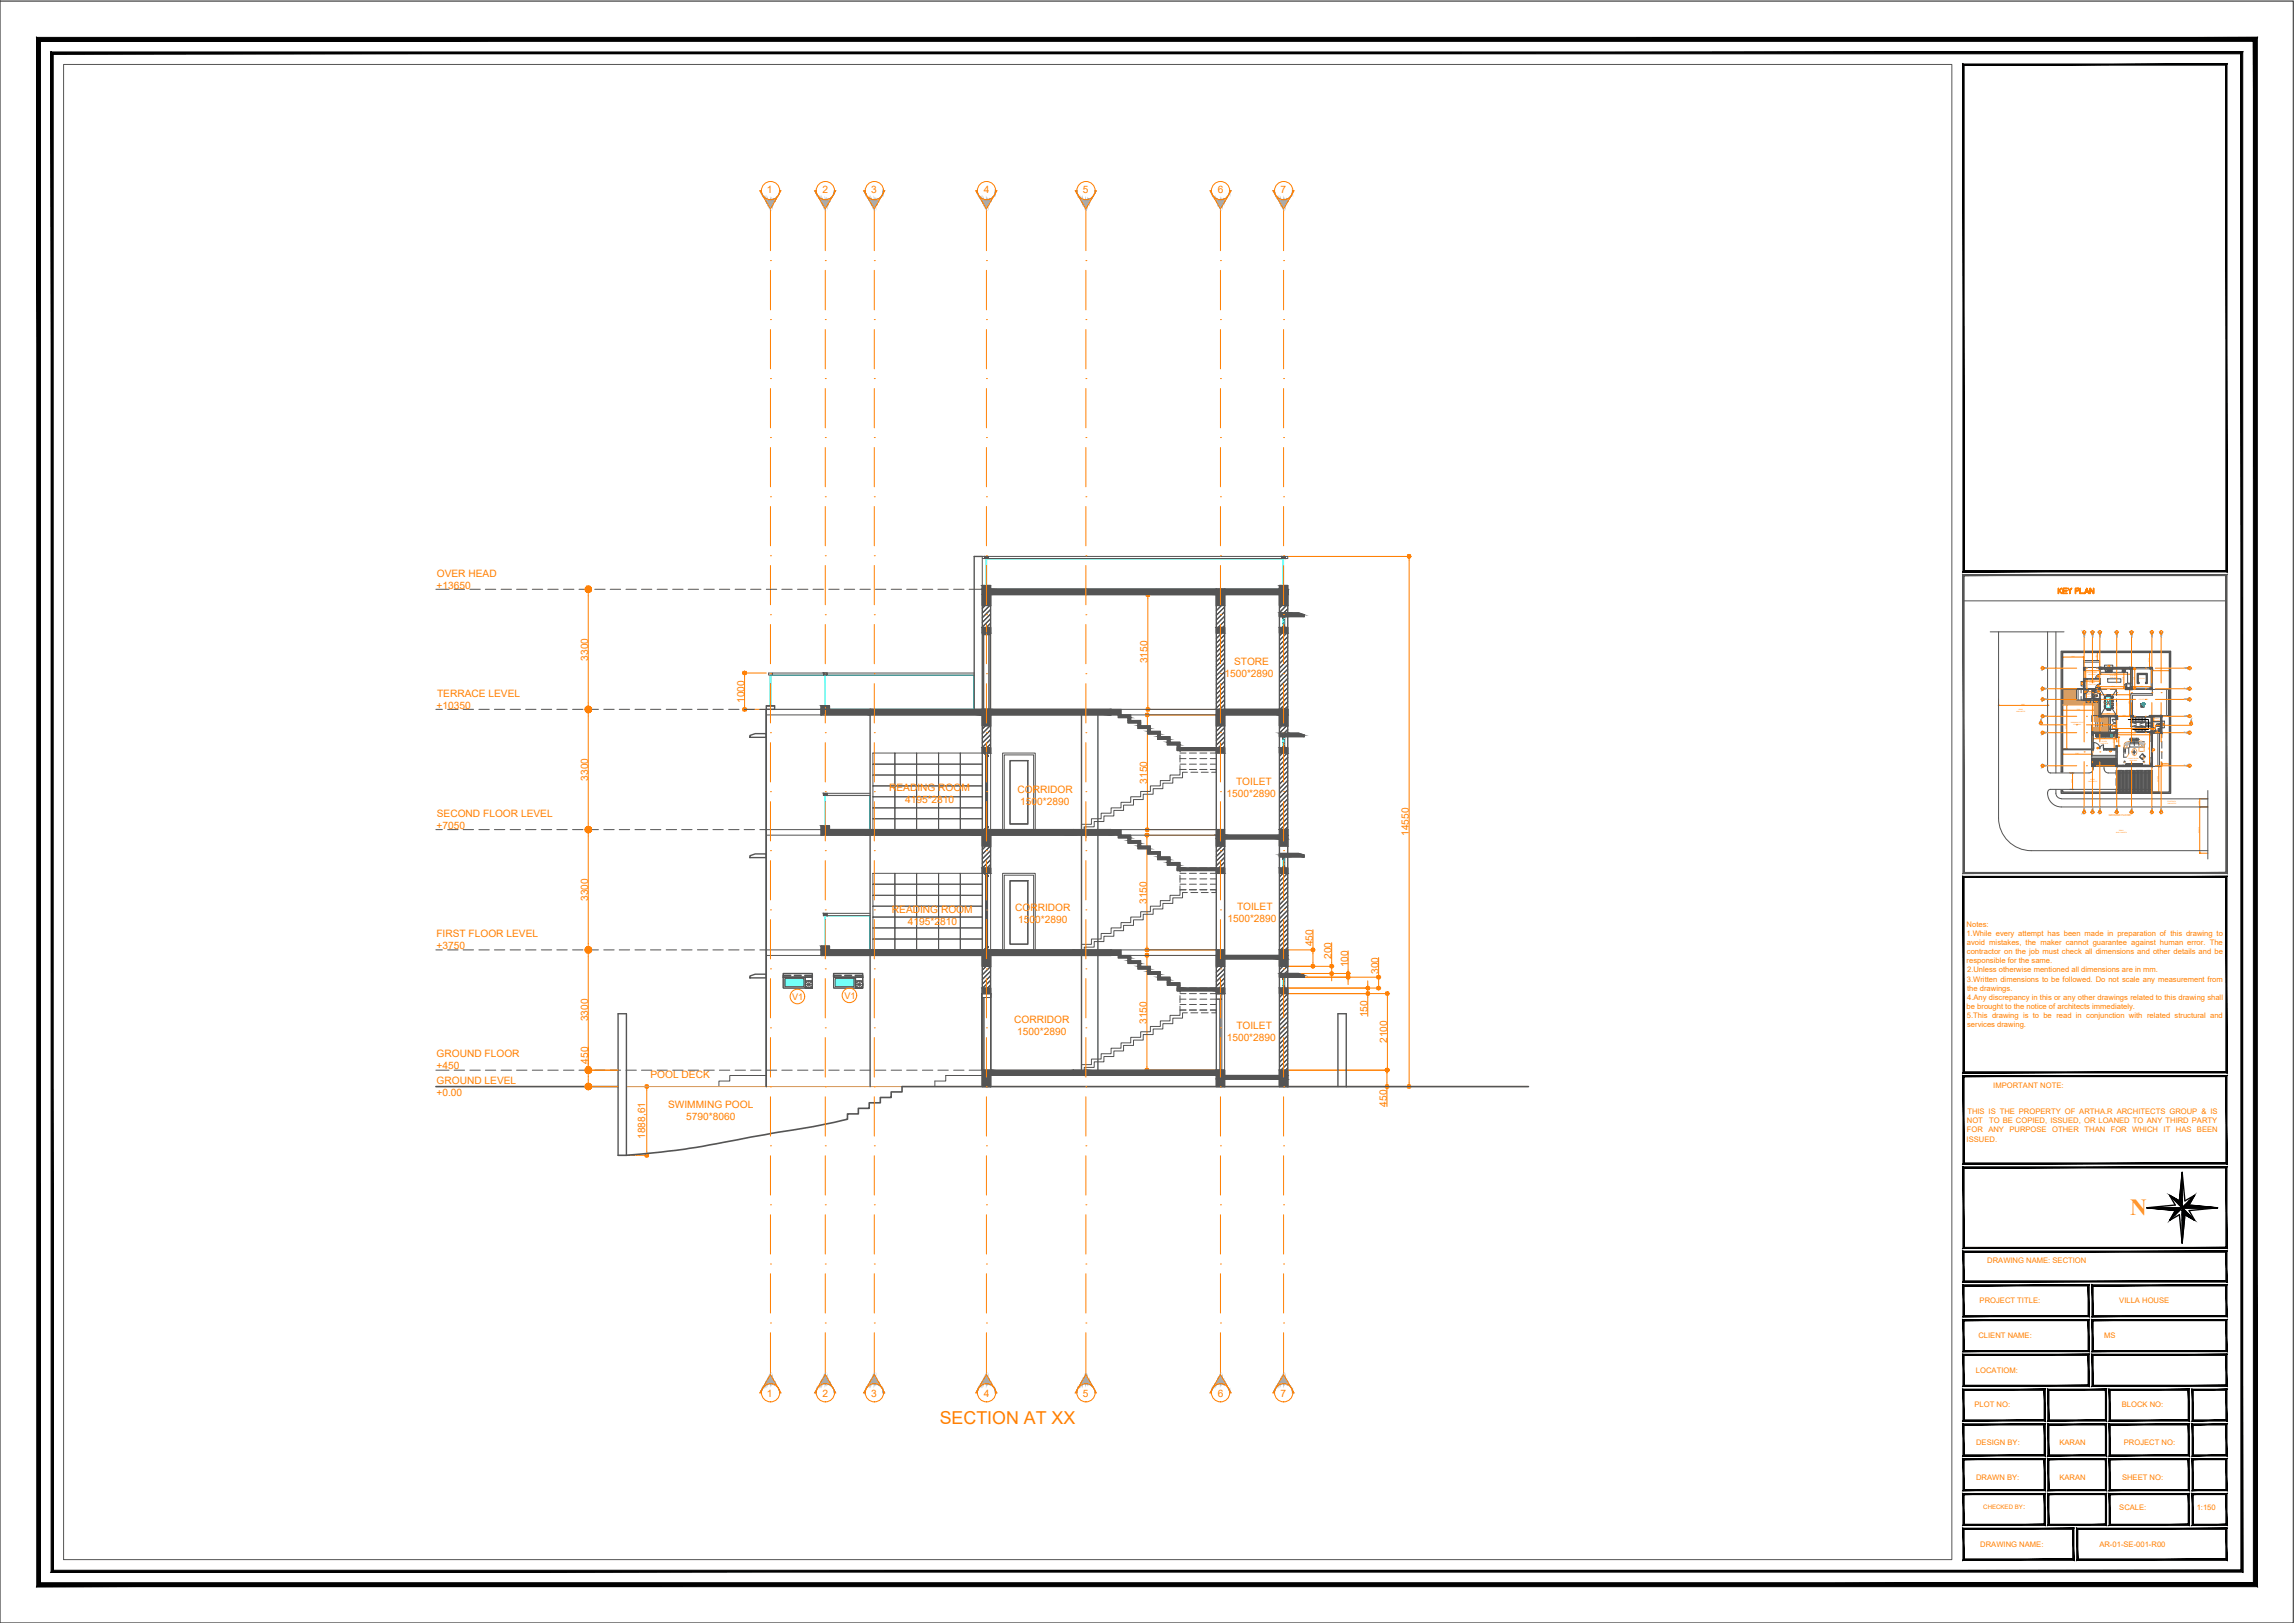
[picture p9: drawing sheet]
<svg xmlns="http://www.w3.org/2000/svg" width="420mm" height="297mm" viewBox="0 0 420 297" stroke-linecap="round" stroke-linejoin="round" font-family="sans-serif">
<defs><g id="words">
<text font-size="4.2" fill="#f8991e" x="390" y="222.3">N</text>
<text font-size="3.3" fill="#ff7f00" x="172" y="260.7">SECTION AT XX</text>
<g font-size="1.9" fill="#ff7f00">
<text x="140.4" y="35.4">1</text>
<text x="150.6" y="35.4">2</text>
<text x="159.5" y="35.4">3</text>
<text x="180.1" y="35.4">4</text>
<text x="198.2" y="35.4">5</text>
<text x="222.9" y="35.4">6</text>
<text x="234.4" y="35.4">7</text>
<text x="79.9" y="107.7">+13650</text>
<text x="80" y="105.5">OVER HEAD</text>
<text x="107.7" y="120.9" transform="rotate(-90 107.7 120.9)">3300</text>
<text x="210.1" y="121.4" transform="rotate(-90 210.1 121.4)">3150</text>
<text x="224.2" y="123.9">1500*2890</text>
<text x="225.9" y="121.7">STORE</text>
<text x="79.9" y="129.7">+10350</text>
<text x="80" y="127.5">TERRACE LEVEL</text>
<text x="136.3" y="128.6" transform="rotate(-90 136.3 128.6)">1000</text>
<text x="107.7" y="142.9" transform="rotate(-90 107.7 142.9)">3300</text>
<text x="210" y="143.4" transform="rotate(-90 210 143.4)">3150</text>
<text x="226.3" y="143.6">TOILET</text>
<text x="80" y="149.5">SECOND FLOOR LEVEL</text>
<text x="162.8" y="144.8">READING ROOM</text>
<text x="165.7" y="147.1">4195*2810</text>
<text x="186.3" y="145.1">CORRIDOR</text>
<text x="186.8" y="147.3">1500*2890</text>
<text x="224.5" y="145.8">1500*2890</text>
<text x="79.9" y="151.8">+7050</text>
<text x="257.9" y="153" transform="rotate(-90 257.9 153)">14550</text>
<text x="107.7" y="164.9" transform="rotate(-90 107.7 164.9)">3300</text>
<text x="163.3" y="167.1">READING ROOM</text>
<text x="185.8" y="166.7">CORRIDOR</text>
<text x="209.9" y="165.4" transform="rotate(-90 209.9 165.4)">3150</text>
<text x="226.5" y="166.5">TOILET</text>
<text x="79.9" y="171.5">FIRST FLOOR LEVEL</text>
<text x="79.9" y="173.8">+3750</text>
<text x="166.2" y="169.3">4195*2810</text>
<text x="186.4" y="168.9">1500*2890</text>
<text x="224.7" y="168.7">1500*2890</text>
<text x="240.3" y="173.2" transform="rotate(-90 240.3 173.2)">450</text>
<text x="243.8" y="175.5" transform="rotate(-90 243.8 175.5)">200</text>
<text x="246.8" y="177" transform="rotate(-90 246.8 177)">100</text>
<text x="252.3" y="178.3" transform="rotate(-90 252.3 178.3)">300</text>
<text x="107.7" y="186.9" transform="rotate(-90 107.7 186.9)">3300</text>
<text x="185.7" y="187.3">CORRIDOR</text>
<text x="186.2" y="189.5">1500*2890</text>
<text x="209.9" y="187.4" transform="rotate(-90 209.9 187.4)">3150</text>
<text x="224.6" y="190.6">1500*2890</text>
<text x="226.3" y="188.4">TOILET</text>
<text x="250.4" y="186.2" transform="rotate(-90 250.4 186.2)">150</text>
<text x="254" y="190.9" transform="rotate(-90 254 190.9)">2100</text>
<text x="79.9" y="193.5">GROUND FLOOR</text>
<text x="79.9" y="195.7">+450</text>
<text x="107.7" y="194.7" transform="rotate(-90 107.7 194.7)">450</text>
<text x="119.1" y="197.3">POOL DECK</text>
<text x="79.9" y="198.4">GROUND LEVEL</text>
<text x="79.9" y="200.6">+0.00</text>
<text x="122.3" y="202.8">SWIMMING POOL</text>
<text x="253.9" y="202.6" transform="rotate(-90 253.9 202.6)">450</text>
<text x="118.1" y="208.4" transform="rotate(-90 118.1 208.4)">1888,61</text>
<text x="125.6" y="205">5790*8060</text>
<text x="140.4" y="255.8">1</text>
<text x="150.6" y="255.8">2</text>
<text x="159.5" y="255.8">3</text>
<text x="180.1" y="255.8">4</text>
<text x="198.2" y="255.8">5</text>
<text x="222.9" y="255.8">6</text>
<text x="234.4" y="255.8">7</text>
</g>
<g font-size="1.7" fill="#ff7f00">
<text x="145" y="183">V1</text>
<text x="154.6" y="182.8">V1</text>
</g>
<g font-size="1.4" fill="#ff7f00">
<text x="360" y="171.3">1.While every attempt has been made in preparation of this drawing to</text>
<text x="360" y="169.6">Notes:</text>
<text x="360.1" y="172.9">avoid mistakes, the maker cannot guarantee against human error. The</text>
<text x="360" y="176.3">responsible for the same.</text>
<text x="360.1" y="174.6">contractor on the job must check all dimensions and other details and be</text>
<text x="360.1" y="179.6">3.Written dimensions to be followed. Do not scale any measurement from</text>
<text x="360.1" y="178">2.Unless otherwise mentioned all dimensions are in mm.</text>
<text x="360" y="184.6">be brought to the notice of architects immediately.</text>
<text x="360.1" y="181.3">the drawings.</text>
<text x="360.1" y="183">4.Any discrepancy in this or any other drawings related to this drawing shall</text>
<text x="360.1" y="186.3">5.This drawing is to be read in conjunction with related structural and</text>
<text x="360.1" y="188">services drawing.</text>
<text x="360.2" y="203.9">THIS IS THE PROPERTY OF ARTHA.R ARCHITECTS GROUP &amp; IS</text>
<text x="364.9" y="199.1">IMPORTANT NOTE:</text>
<text x="360" y="208.9">ISSUED.</text>
<text x="360.1" y="205.6">NOT</text>
<text x="360.1" y="207.2">FOR</text>
<text x="364" y="207.2">ANY</text>
<text x="364.2" y="205.6">TO BE COPIED, ISSUED, OR LOANED TO ANY THIRD PARTY</text>
<text x="367.9" y="207.2">PURPOSE</text>
<text x="375.7" y="207.2">OTHER</text>
<text x="381.6" y="207.2">THAN</text>
<text x="386.4" y="207.2">FOR</text>
<text x="390.4" y="207.2">WHICH</text>
<text x="396.1" y="207.2">IT</text>
<text x="398.4" y="207.2">HAS</text>
<text x="402.2" y="207.2">BEEN</text>
<text x="363.8" y="231.1">DRAWING NAME: SECTION</text>
<text x="362.4" y="238.5">PROJECT TITLE:</text>
<text x="388" y="238.5">VILLA HOUSE</text>
<text x="362.2" y="244.9">CLIENT NAME:</text>
<text x="385.2" y="244.9">MS</text>
<text x="361.7" y="251.3">LOCATIOM:</text>
<text x="361.5" y="257.5">PLOT NO:</text>
<text x="388.5" y="257.5">BLOCK NO:</text>
<text x="361.8" y="264.4">DESIGN BY:</text>
<text x="377" y="264.4">KARAN</text>
<text x="388.8" y="264.4">PROJECT NO:</text>
<text x="361.8" y="270.9">DRAWN BY:</text>
<text x="377" y="270.9">KARAN</text>
<text x="388.5" y="270.8">SHEET NO:</text>
<text x="370.4" y="276.3">:</text>
<text x="388" y="276.4">SCALE:</text>
<text x="402.2" y="276.4">1:150</text>
<text x="362.5" y="283.2">DRAWING NAME:</text>
<text x="384.3" y="283.2">AR-01-SE-001-R00</text>
</g>
<text font-size="1.1" fill="#ff7f00" x="363.1" y="276.3">CHECKED BY</text>
<text font-size=".5" fill="#ff7f00" x="386.1" y="149.4">GROUND FLOOR</text>
<g font-size=".3" fill="#ff7f00">
<text x="381.5" y="115.8">1</text>
<text x="383" y="115.8">2</text>
<text x="384.3" y="115.7">3</text>
<text x="387.4" y="115.8">4</text>
<text x="390.1" y="115.7">5</text>
<text x="393.9" y="115.7">6</text>
<text x="395.6" y="115.8">7</text>
<text x="373.8" y="122.4">A</text>
<text x="379.2" y="120.3">3840</text>
<text x="381.1" y="125.3">V1</text>
<text x="381.8" y="123.5" transform="rotate(-90 381.8 123.5)">2000</text>
<text x="382.1" y="125.5" transform="rotate(-90 382.1 125.5)">1700</text>
<text x="382.1" y="123.2">UTILITY AREA</text>
<text x="382.3" y="123.5">2930*2000</text>
<text x="382.4" y="125.3">2700*1700</text>
<text x="382.6" y="125">STORE</text>
<text x="382.6" y="122.8">2930</text>
<text x="382.7" y="124.7">2700</text>
<text x="384" y="120.5" transform="rotate(-90 384 120.5)">1470</text>
<text x="386.3" y="124.1">5580*3540</text>
<text x="386.3" y="123.8">KITCHEN</text>
<text x="386.5" y="125.7">4580</text>
<text x="387" y="123.4">5580</text>
<text x="388.8" y="124.5" transform="rotate(-90 388.8 124.5)">3540</text>
<text x="390.8" y="124.5" transform="rotate(-90 390.8 124.5)">3540</text>
<text x="391.7" y="124.3">POOJA</text>
<text x="391.8" y="125.7">3470</text>
<text x="393.5" y="121.1" transform="rotate(-90 393.5 121.1)">2770</text>
<text x="395.3" y="122.8">3110</text>
<text x="400.8" y="122.4">A</text>
<text x="369.2" y="130.4">9000 WIDTH</text>
<text x="369.6" y="130">ROAD</text>
<text x="370.1" y="129.1">9000</text>
<text x="373.8" y="128.1">C</text>
<text x="373.8" y="131.2">D</text>
<text x="373.8" y="126.2">B</text>
<text x="378" y="128.1">POOL DECK</text>
<text x="380.2" y="130">5790</text>
<text x="382" y="127.4" transform="rotate(-90 382 127.4)">1700</text>
<text x="382" y="126.6">1275</text>
<text x="382.2" y="128.4">V1</text>
<text x="383.6" y="128.4">V1</text>
<text x="385.1" y="128.6">DINING AREA</text>
<text x="385.1" y="129">5360.59*4770</text>
<text x="385.7" y="130.6">2930</text>
<text x="386.7" y="127.1">5360,59</text>
<text x="388.6" y="131.1">2500</text>
<text x="389.9" y="128.9" transform="rotate(-90 389.9 128.9)">4770</text>
<text x="391.5" y="128.1">COURTYARD</text>
<text x="394.1" y="131.9">1500*2890</text>
<text x="394.4" y="131.6">TOILET</text>
<text x="400.8" y="126.2">B</text>
<text x="400.8" y="128.1">C</text>
<text x="400.8" y="131.2">D</text>
<text x="373.5" y="132.5">X</text>
<text x="373.8" y="134.2">E</text>
<text x="378.4" y="133.4" transform="rotate(-90 378.4 133.4)">8060</text>
<text x="379.1" y="132.3">SWIMMING POOL</text>
<text x="379.6" y="132.6">5790*8060</text>
<text x="384.6" y="136.1">4195*2770</text>
<text x="384.8" y="135.8">FOYER</text>
<text x="385" y="135.2">4195</text>
<text x="386.2" y="137.5">W1</text>
<text x="387.1" y="135.9" transform="rotate(-90 387.1 135.9)">2770</text>
<text x="387.9" y="136" transform="rotate(-90 387.9 136)">1600</text>
<text x="390.4" y="134.5">6200</text>
<text x="393.5" y="137.3" transform="rotate(-90 393.5 137.3)">6050</text>
<text x="394.3" y="133" transform="rotate(-90 394.3 133)">2890</text>
<text x="394.5" y="133.8">1500</text>
<text x="400.8" y="134.2">E</text>
<text x="401" y="132.6">X</text>
<text x="373.8" y="140.3">F</text>
<text x="379.4" y="143.3" transform="rotate(-90 379.4 143.3)">3000</text>
<text x="380" y="138">5345</text>
<text x="382.3" y="143.1">3000 WIDTH</text>
<text x="382.7" y="142.8">ROAD</text>
<text x="389.6" y="138.9">LIVING ROOM</text>
<text x="389.9" y="139.2">6200*6050</text>
<text x="395.2" y="143.1" transform="rotate(-90 395.2 143.1)">4679,98</text>
<text x="396.2" y="139.8">1380</text>
<text x="400.8" y="140.3">F</text>
<text x="381.5" y="148.8">1</text>
<text x="383" y="148.8">2</text>
<text x="384.3" y="148.8">3</text>
<text x="387.4" y="148.8">4</text>
<text x="390.1" y="148.8">5</text>
<text x="393.9" y="148.8">6</text>
<text x="395.6" y="148.8">7</text>
<text x="396.8" y="147.1">1500 WIDTH</text>
<text x="396.8" y="146.8">FOOTPATH</text>
<text x="402.7" y="147.3" transform="rotate(-90 402.7 147.3)">1500</text>
<text x="387.4" y="152.4">8443.13 WIDTH</text>
<text x="387.9" y="152.1">ROAD</text>
<text x="402.7" y="152.4" transform="rotate(-90 402.7 152.4)">8443,13</text>
</g>
<g font-size=".2" fill="#ff7f00">
<text x="384" y="123.9">D4</text>
<text x="384" y="125.6">D4</text>
<text x="385.9" y="122">W2</text>
<text x="384" y="126.6">D4</text>
<text x="383.9" y="137">D1</text>
<text x="387" y="133">D1</text>
<text x="394" y="133.5">D4</text>
<text x="394.1" y="137.3">D5</text>
<text x="395.9" y="132.7">V2</text>
</g>
</g></defs>
<!-- layer: S-DIM -->
<g fill="none" stroke="#ff7f00" stroke-width=".18">
<path d="M107.7 107.9h.1M107.7 109v19.6M210.1 108.8h12.6M210.1 109.5v19.7M235.8 101.8h22.2M258 102.5v95.7M384 119.4h.4M384 119.5v1.3M393.5 119.5v2.6M393.5 119.4h.5M107.7 129.8h.1M107.7 131v19.7"/>
<path d="M136.3 129.8h4M136.3 123.2h4M136.3 123.9v5.3M210 130.8h12.7M210.1 131.5v19.7M210.1 129.8h12.6M365.9 127.9v1.2M366 129.1h8.8M374.9 127.9v1.2M377.6 137.1h.8M377.6 120.3v.6M377.6 137.2v.8"/>
<path d="M377.7 130h5.6M377.7 138h5.2M377.7 120.3h3.6M378.4 129h-.8v1M378.4 129.1v7.9M381.5 124.2h.3M381.5 120.3v.6M381.6 122.8h2.7M381.7 126h.4M381.7 127.9h.3M381.8 124.7h2.5M381.8 126.6h1.1"/>
<path d="M381.8 122.2h-.3v.6M381.8 122.3v1.8M382 126.2h-.3v.4M382 126.3v1.5M382.1 124.3h-.4v.4M382.1 124.4v1.5M382.9 126.2v.4M382.9 137.2v.8M383.2 134.2v1M383.3 135.2h4M383.4 129v1M384 120.9h.4"/>
<path d="M384.4 122.2v.6M384.4 124.3v.4M384.5 123v.4M384.5 125.7v.5M384.5 127v.2M384.5 130.7v.3M384.6 123.4h5.4M384.6 125.7h4.4M384.6 130.7h2.7M384.6 127.2h5.2M387.1 134.2h.3v1M387.1 137h.3"/>
<path d="M387.1 134.3v2.6M387.5 130.7v.3M387.6 131v.1M387.6 134v.5M387.6 134.9h.3M387.6 136.5h.3M387.7 134.5h6M387.7 131.1h2.3M387.9 135v1.4M388.8 122.4h1.3M388.8 126h1.3M388.8 122.5v3.3"/>
<path d="M389.1 125.7v.5M389.9 131h.2v.1M389.9 126.2h.2M389.9 126.3v4.5M390.1 123v.4M390.4 122.4h.4M390.4 125.7v.3h.4M390.4 125.7h3.3M390.8 122.6v3.2M393.5 134h.3v.5M393.5 134.1v5.8M393.5 122.2h.5v.6"/>
<path d="M393.8 125.7v.3M394 133.8v.3h.3M394 131.2h.3M394.2 122.8h2.8M394.2 133.9h1.2M394.3 131.3v2.7M395.6 133.8v.3M395.8 139.8v.5M395.9 139.8h1.1M397.2 122.2v.6M397.2 139.8v.5M107.7 151.8h.1"/>
<path d="M107.7 153v19.7M210 153.5v19.7M210 152.9h12.7M210 151.8h12.7M378.9 141.5h.5M378.9 144.5h.5M379.4 141.6v2.8M393.5 140.1h.3M394 140.3h1.2M394 145h1.2M395.2 140.4v4.5M402.7 147.7h1.5"/>
<path d="M402.7 156.2h1.5M402.7 146.3v1.3M402.7 147.8v8.3M402.7 146.2h1.5M107.7 173.8h.1M107.7 175v20.9h5.5M210 173.8h12.7M210 174.9h12.7M210 175.5v19.7M235.8 178.2h11v.6M235.8 176.9h8v1.3M240.4 170.2v3.6h-4.6"/>
<path d="M240.4 174.5v1.7M243.8 172.5v3.7M243.8 178.8v.7M246.8 174v3.5M246.8 179.5v.7M250.4 179.5v.7M252.4 175.2v3.6h-16.6M252.4 179.5v.7M107.7 198.9h5.5M107.7 197v.6M114.7 198.9h3.7M118.4 199.5v11.3"/>
<path d="M210 195.9h12.7M235.8 195.9h18.2M235.8 198.9h22.2M235.8 181.8h18.2M235.8 180.8h16.6M250.4 180.8v1M250.4 182.5v3.5M253.9 196.5v1.7M253.9 198.9v3.6M254 182.5v12.7M114.7 211.4h3.7"/>
</g>
<!-- layer: 0 -->
<g fill="none" stroke="#ff7f00" stroke-width=".18">
<path d="M107.7 108.4v.6M210.1 109.2v.3M258 102.2v.3M383.9 119.4h.1M383.9 119.4v.1M384 119.4v.1M384 119.4h.1M393.5 119.4h.1M393.5 119.5h.1M107.7 128.6v.6M107.7 130.5v.5M136.3 123.5v.4"/>
<path d="M136.3 129.2v.3M210.1 131.2v.3M210.1 129.2v.3M365.8 129.1h.1M365.9 129.1h.1M374.8 129.1h.1M374.9 129.1h.1M377.6 130h.1M377.6 138h.1M377.6 120.3h.1M377.6 138.1h.1M377.7 130h.1"/>
<path d="M377.7 138h.1M377.7 120.3h.1M378.3 129h.1M378.3 137.1h.1M378.3 129.1h.1M378.3 137l.1 .1M378.4 129h.1M378.4 137v.1M378.4 137.1h.1M381.3 120.3h.1M381.4 122.8h.1M381.4 120.2v.1"/>
<path d="M381.4 122.7v.1M381.4 120.3h.1M381.5 122.7v.1M381.5 120.3h.1M381.5 122.8h.1M381.6 124.7h.1M381.6 126.6h.1M381.7 124.7h.1M381.7 124.6h.1M381.7 126.6h.1M381.8 122.2h.1M381.8 122.1h.1"/>
<path d="M381.8 124.2h.1M381.8 124.1v.1M381.8 122.2v.1M381.8 124.1h.1M381.9 122.2h.1M381.9 126.2h.1M381.9 127.9h.1M382 126.1h.1M382 126.2h.1M382 127.9h.1M382 126.2v.1M382 127.8h.1"/>
<path d="M382 124.3h.1M382 124.4h.1M382 126h.1M382.1 125.9l-.1 .1M382.1 124.4h.1M382.1 126.1h.1M382.9 126.6h.1M382.9 138h.1M382.9 138.1h.1M383 126.6h.1M383 138h.1M383.2 135.2h.1"/>
<path d="M383.4 130h.1M383.4 129.9v.1M383.4 129.9l-.1 .1M384 120.8l-.1 .1M384 120.9h.1M384 120.8v.1M384.3 122.8h.1M384.3 124.7h.1M384.3 124.6h.1M384.5 125.7h.1M384.5 130.7h.1M384.5 123.4h.1"/>
<path d="M384.5 125.6v.1M384.5 130.6l.1 .1M384.5 125.6l.1 .1M384.5 127.1v.1M384.5 123.3h.1M384.5 127.2h.1M384.6 123.4h.1M384.6 127.1v.1M384.6 125.7h.1M384.6 130.7h.1M384.6 127.2h.1M387 134.2h.1"/>
<path d="M387 134.3h.1M387 137h.1M387.1 134.3h.1M387.1 137h.1M387.1 134.2v.1M387.1 136.9h.1M387.1 137v.1M387.1 137l-.1 .1M387.3 135.2h.1M387.3 130.7h.2M387.4 135.2h-.1M387.4 130.7h.1"/>
<path d="M387.4 135.2h.1M387.5 130.6l-.1 .1M387.5 130.6v.1M387.6 131.1h.1M387.6 134.5h.1M387.6 131v.1M387.6 134.4h.1M387.9 134.9h.1M387.9 136.5h.1M387.9 136.6h.1M387.9 134.9v.1M387.9 136.4v.1"/>
<path d="M388.8 122.4h.1M388.8 125.9v.1M388.8 122.5h.1M388.8 125.8v.1M388.8 126h.1M388.9 125.9h.1M389 125.7h.1M389.1 125.6h.1M389.2 125.7h-.1M389.2 125.6l-.1 .1M389.8 127.2h.1M389.8 130.9v.1"/>
<path d="M389.9 126.1h.1M389.9 126.2h.1M389.9 127.1v.1M389.9 126.2v.1M389.9 130.8v.2M389.9 127.2h.1M389.9 131h.1M389.9 126.1v.1M390 131.1h.1M390 123.4h.1M390.1 131v.1M390.1 123.3h.1"/>
<path d="M390.1 123.4h.1M390.1 123.3v.1M390.3 125.7h.1M390.3 125.6v.1M390.4 125.7h.1M390.4 125.6v.1M390.8 122.5v.1M390.8 125.8h.1M393.5 134.1h.1M393.5 122.2h.1M393.5 134h.1M393.5 139.9v.2"/>
<path d="M393.5 122.1h.1M393.6 134h.1M393.6 122.2h.1M393.7 125.7h.1M393.8 134.5h.1M393.8 134.4l-.1 .1M393.8 125.6l.1 .1M393.8 134.4l.1 .1M394 133.9h.1M394 122.8h.1M394 133.8v.1M394 122.7v.1"/>
<path d="M394 133.8h.1M394 122.7h.1M394.1 133.8h.1M394.1 122.7h.1M394.2 122.8h-.1M394.2 133.9h-.1M394.3 134.1h.1M394.3 131.1v.1M394.3 134h.1M394.3 131.2v.1M395.4 133.9h.1M395.6 133.8l-.1 .1"/>
<path d="M395.6 133.9h.1M395.7 139.8l.1 .1M395.7 139.8h.2M395.8 139.8v.1M397 122.8h.2M397 139.8h.2M397.1 122.8h.1M397.1 139.8h.1M397.1 139.9h.1M397.2 122.7l-.1 .1M397.2 139.8h.1M397.2 122.7v.1"/>
<path d="M107.7 150.7v.5M107.7 152.4v.6M210 153.2v.3M210.1 151.2v.3M379.4 141.5v.1M379.4 144.5h.1M379.4 141.4v.1M379.4 144.4h.1M379.5 141.5h.1M379.5 144.5h-.1M379.5 141.4l-.1 .1M393.6 140.1h-.1"/>
<path d="M393.6 140l-.1 .1M395.2 140.3h.1M395.2 140.2v.1M395.2 140.2v.2M395.2 144.9h.1M395.2 145h.1M395.3 140.3h.1M395.3 145h-.1M395.3 144.9l-.1 .1M402.7 146.2h.1M402.7 147.6h.1M402.7 147.7h.1"/>
<path d="M402.7 156.1v.1M402.7 156.1h.1M402.8 147.7h.1M402.7 147.6v.2M402.8 146.2l-.1 .1M402.8 156.1v.1M402.8 146.2h-.1M107.7 172.7v.6M107.7 174.4v.6M210 173.2v.3M210 175.2v.3M240.4 174.2v.3"/>
<path d="M240.4 176.2v.3M243.8 176.2v.3M243.8 178.5v.3M246.8 177.5v.3M246.8 179.2v.3M252.4 179.2v.3M107.7 194.6v.6M107.7 196.5v.5M107.7 197.6v.6M118.4 199.2v.3M210 195.2v.3M250.4 180.2v.3"/>
<path d="M250.4 182.2v.3M252.4 180.2v.3M253.9 196.2v.3M253.9 198.2v.3M254 182.2v.3M254 195.2v.3M258 198.2v.3M118.4 210.8v.3"/>
</g>
<!-- layer: Level -->
<g fill="none" stroke="#545454" stroke-width=".18">
<path d="M380.2 126.2h1.3v1.9h-1.3zM380.4 126.2v1.9M381.5 122.2v-1.3h2.9v1.3M381.5 121.2h2.9M382.9 137.2v1.6h4.5M382.9 138.2h4.5M382.9 138.5h4.5M383.7 132.1v1M384 132.1v1M384.3 122.2h-2.8v2M384.3 132.1v1M384.5 122.4h5.6v2.6h-.6v-2h-5z"/>
<path d="M384.6 132.1v1M384.9 132.1v1M385.9 124.2h2.4v.7h-2.4zM386.1 131.2v2.8M386.4 131.2v2.8M387.4 131.7v1.8M390.4 122.2h3.6v4h-3.6M390.4 122.4h3.4v3.6h-3.4M391.9 128.8h.7v.6h-.7zM392 128.8h.5v.6h-.5zM394 126.9h-3.9v4.1M394 135.7v3"/>
<path d="M395.1 134.2v6.1M395.4 134.2v6.1h-1.4M395.8 131h1.4M397.2 126.2h-3.2v1h-3.6v3.8M140.3 196.8h-6.7v1.1h-2v1M179.8 196.8h-6.7v1.1h-1.9v1M181.4 195.9h42.8M181.4 196.8h41.3"/>
</g>
<!-- layer: Furniture -->
<g fill="none" stroke="#545454" stroke-width=".18">
<path d="M159.8 137.8h4v2.1h-4zM159.8 139.9h4v1.9h-4zM163.8 137.8h4v2.1h-4zM163.8 139.9h4v1.9h-4zM167.8 137.8h4v2.1h-4zM167.8 139.9h4v1.9h-4zM171.8 137.8h4v2.1h-4zM171.8 139.9h4v1.9h-4zM175.8 137.8h4v2.1h-4zM175.8 139.9h4v1.9h-4zM383.7 134.3h2.9M383.7 134.4h.1"/>
<path d="M383.7 134.4h2.7M383.7 134.5h.1M383.7 134.6h.1M383.7 134.7h.1M383.7 134.3v.5h2.9M383.7 134.4h.3M383.7 134.5h.3M383.7 134.6h.3M383.7 134.7h.3M383.7 134.8h.1M383.7 134.5h.2M383.7 134.6h.2"/>
<path d="M383.8 134.9h.1M383.8 134.2h3M383.8 134.8h.2M383.8 134.2l-.1 .1h.2M383.9 134.7l-.2 .1 .1 .1M384 134.3h.1M384 134.5h.1M384 134.6h.1M384 134.7h.1M384 134.9h.1M384 134.2h.1M384 134.4h.1"/>
<path d="M384 134.8h.1M384 134.4h.3M384 134.5h.3M384 134.6h.3M384 134.7h.3M384 134.8h.3M384.1 134.3h.1M384.1 134.5h.1M384.1 134.6h.1M384.1 134.7h.1M384.3 134.3h.3M384.3 134.5h.3"/>
<path d="M384.3 134.6h.3M384.3 134.7h.3M384.3 134.9h.1M384.3 134.2h.1M384.3 134.3h.1M384.3 134.4h.1M384.3 134.5h.1M384.3 134.6h.1M384.3 134.7h.1M384.3 134.8h.1M384.3 134.4h.3M384.3 134.8h.3"/>
<path d="M384.6 134.2h.1M384.6 134.4h.1M384.6 134.5h.1M384.6 134.6h.1M384.6 134.7h.1M384.6 134.8h.1M384.6 134.3h.1M384.6 134.9h.1M384.7 134.3h.3M384.7 134.5h.3M384.7 134.6h.3M384.7 134.7h.3"/>
<path d="M384.7 134.4h.2M384.7 134.5h.2M384.7 134.6h.2M384.7 134.7h.2M384.7 134.8h.2M384.9 134.9h.1M385 134.2h.1M385 134.3h.1M385 134.4h.1M385 134.5h.1M385 134.6h.1M385 134.7h.1"/>
<path d="M385 134.8h.1M385 134.4h.2M385 134.5h.2M385 134.6h.2M385 134.7h.2M385 134.8h.2M385.1 134.3h.2M385.1 134.5h.2M385.1 134.6h.2M385.1 134.7h.2M385.3 134.2h.1M385.3 134.4h.1"/>
<path d="M385.3 134.5h.1M385.3 134.6h.1M385.3 134.7h.1M385.3 134.8h.1M385.3 128.3h.1M385.3 128.4h.1M385.3 127.6h.1M385.3 127.7h.1M385.3 128h.1M385.3 128.1h.1M385.3 129.5h.1M385.3 129.6h.1"/>
<path d="M385.3 129.1h.1M385.3 128.8h.1M385.3 128.7h.1M385.3 127.7v.3M385.3 128.4v.3M385.3 129.1v.4M385.3 127.6v.4M385.3 128.3v.5M385.3 134.3h.1M385.3 134.9h.1M385.3 128l.1 .1M385.4 134.3h.2"/>
<path d="M385.4 134.5h.2M385.4 134.6h.2M385.4 134.7h.2M385.4 134.4h.2M385.4 134.8h.2M385.4 122.4h1.2v.6h-1.2zM385.4 127.4h1.1v2.3h-1.1zM385.4 129.1h-.1v.4M385.4 128.3h-.1M385.5 122.9h.1M385.5 122.9l.1 .1M385.5 127.5h1v2.2h-1z"/>
<path d="M385.5 122.5h1.1M385.5 122.4h1.1v.5M385.6 122.5h-.1M385.6 122.4l-.2 .5M385.6 122.8h.2M385.6 122.5h.2M385.6 134.3h.1M385.6 134.5h.1M385.6 134.6h.1M385.6 134.7h.1M385.6 134.9h.1M385.6 122.5l-.1 .2 .1 .2"/>
<path d="M385.7 134.2h.1M385.7 134.3h.1M385.7 134.4h.1M385.7 134.5h.1M385.7 134.6h.1M385.7 134.7h.1M385.7 134.8h.1M385.7 127.6h.6v1.9h-.6zM385.7 134.4h.2M385.7 134.5h.2M385.7 134.6h.2M385.7 134.7h.2"/>
<path d="M385.7 134.8h.2M385.7 122.7h.1M385.7 127.2h.1M385.7 129.9h.1M385.7 134.3h.3M385.7 134.5h.3M385.7 134.6h.3M385.7 134.7h.3M385.7 127.2v.2M385.7 129.7v.2M385.8 127.2h.5M385.8 129.9h.5"/>
<path d="M385.8 122.5l.1 .1M385.8 127.2h.1M385.8 129.9h.1M385.8 127.2h.4M385.8 129.9h.4M385.9 122.8l-.1 .1M385.9 122.8l.1 .1M385.9 122.6v.2M386 122.7h.1M386 134.2h.1M386 134.4h.2M386 134.5h.2"/>
<path d="M386 134.6h.2M386 134.7h.2M386 134.8h.2M386 122.5l-.1 .1M386 122.8h.1M386 122.5h.1M386 134.3h.1M386 134.4h.1M386 134.5h.1M386 134.6h.1M386 134.7h.1M386 134.8h.1"/>
<path d="M386 134.9h.1M386 134.3h.2M386.2 122.5v.4M386.2 127.2h.1M386.2 129.9h.1M386.2 122.8h.3h-.3M386.2 122.7h.3h-.3M386.2 122.6h.3h-.3M386.2 122.8h.3M386.2 122.7h.3M386.2 122.6h.3M386.2 134.2h.1"/>
<path d="M386.2 134.4h.1M386.2 134.5h.1M386.2 134.6h.1M386.2 134.7h.1M386.2 134.8h.1M386.2 122.9h.3M386.2 122.5h.3M386.2 127.2v.2M386.2 129.7v.2M386.3 134.3h.1M386.3 134.4h.1M386.3 134.5h.1"/>
<path d="M386.3 134.6h.1M386.3 134.7h.1M386.3 134.8h.1M386.3 134.9h.1M386.3 134.3h.2M386.4 134.4h.1M386.4 134.8h.2M386.5 129.1h.3v.4M386.5 127.6h.3M386.5 128.8h.3M386.5 129.6h.3M386.5 128.3h.2"/>
<path d="M386.6 134.3h.1M386.6 134.8h.3M386.6 134.9h.1M386.6 122.9h-1.1M386.6 122.9l-1.1 .1M386.6 134.2h.1M386.6 134.4h.1M386.6 134.8h.1M386.6 134.7h.2M386.7 134.4h.1M386.7 134.4h.2M386.7 134.7h.2"/>
<path d="M386.7 134.8h.2M386.7 128l-.2 .1M386.7 129.1v.4M386.7 127.6v.4M386.7 128.3v.5M386.7 129.1h.1M386.7 129.5h.1M386.7 129.6h.1M386.7 128h.1M386.7 128.1h.1M386.7 128.8h.1M386.7 128.7h.1"/>
<path d="M386.7 128.4h.1M386.7 128.3h.1M386.7 127.6h.1M386.7 127.7h.1M386.7 134.3h.1M386.7 134.5h.1M386.7 134.6h.1M386.7 127.7v.3M386.7 128.4v.3M386.8 127.6v.4M386.8 128.3l-.1 .4M386.8 129.1h.1"/>
<path d="M386.8 129.6h.1M386.8 129.5h.1M386.8 128h.1M386.8 128.8h.1M386.8 128.7h.1M386.8 128.3h.1M386.8 127.6h.1M386.8 134.5h.1M386.8 134.6h.1M386.8 134.2l.1 .1M386.9 134.3l-.3 .1M386.9 134.4h.1"/>
<path d="M386.9 134.5h.1M386.9 134.6h.1M386.9 134.7h.1M386.9 134.8h.1M386.9 134.3v.5M386.9 134.8l-.1 .1h-3M388.5 122.9h.6M388.5 122.4h.1M388.5 122.4v.5h.6v-.5M388.5 122.4h.6M388.6 122.5h.1M388.6 122.8l.1-.1v.1l-.1 .1z"/>
<path d="M388.6 122.8h.1M388.6 122.5l.1 .1zM388.7 122.6h.1M388.6 122.8h.1zM388.7 122.8h.1M388.7 122.8v.1M388.7 122.9h.1M388.7 122.5h.1M388.8 122.9h.1M388.8 122.6v.1zM388.8 139.5l.1-.2h.2l-.1 .3M388.8 136.9v1.7h.5"/>
<path d="M388.8 139.6h.1M388.9 122.6h.1M388.9 122.5h.1M388.9 122.5l.1 .1zM388.9 122.9h.1M388.9 122.7h.1M388.9 122.8h.1zM388.9 136.9v1M388.9 125.3l.4 .5M389 122.5h.1M389 122.8l-.1 .1M389 122.8h.1"/>
<path d="M389.1 122.4h.1M389.1 136.9v1h-.3M389.2 139.8v.3v-.3h3v.3h-3h3v-.3zM389.2 140h3M389.3 125.2h.7v.6M389.3 125.8v-.6v.6M389.3 125.8h.1M389.3 125.2v.6M389.3 136.9h.4v1M389.3 125.2l-.3 .1M389.8 136.1h1.8M389.9 135.9h1.7"/>
<path d="M389.9 135.3h.1M389.9 135.3h.4M389.9 135.9v.2M390 135.1h1.5v.4h-1.5zM390 125.2v.6h-.7M390 125.7h.1M390 125.6h.1M390.1 125.7h.1M390.3 135.1l.1 .4zM390.4 135.3h.7M390.5 137.6v.1M390.5 137.7h.4"/>
<path d="M390.7 135.9v.2M390.7 137.3v.8M390.7 135.7v.8M390.8 135.9v.2M390.9 137.6v.1M391.1 135.1l.1 .4zM391.2 135.3h.3M391.5 135.3h.1M391.5 135.9v.2M391.6 136.4v-.7h-1.7v1h2.7M392.1 129.1l.1 .1zM392.2 138h.1"/>
<path d="M392.2 138l-.4 .5M392.2 129.1l-.1 .1h.1M392.3 135.7h.3M392.3 138.9l-.5-.4 .5 .5M392.6 139.6h-.1M392.6 139.5l-.1-.2h-.2l.1 .3M392.7 138.5l-.5-.5 .4 .5M159.8 141.8h4v2h-4zM159.8 143.8h4v2h-4zM159.8 145.8h4v2.1h-4zM159.8 147.9h4v1.9h-4zM159.8 149.8h4v2h-4z"/>
<path d="M159.8 159.8h4v2h-4zM163.8 141.8h4v2h-4zM163.8 143.8h4v2h-4zM163.8 145.8h4v2.1h-4zM163.8 147.9h4v1.9h-4zM163.8 149.8h4v2h-4zM163.8 159.8h4v2h-4zM167.8 141.8h4v2h-4zM167.8 143.8h4v2h-4zM167.8 145.8h4v2.1h-4zM167.8 147.9h4v1.9h-4zM167.8 149.8h4v2h-4z"/>
<path d="M167.8 159.8h4v2h-4zM171.8 141.8h4v2h-4zM171.8 143.8h4v2h-4zM171.8 145.8h4v2.1h-4zM171.8 147.9h4v1.9h-4zM171.8 149.8h4v2h-4zM171.8 159.8h4v2h-4zM175.8 141.8h4v2h-4zM175.8 143.8h4v2h-4zM175.8 145.8h4v2.1h-4zM175.8 147.9h4v1.9h-4zM175.8 149.8h4v2h-4z"/>
<path d="M175.8 159.8h4v2h-4zM159.8 161.8h4v2.1h-4zM159.8 163.9h4v1.9h-4zM159.8 165.8h4v2h-4zM159.8 167.8h4v2h-4zM159.8 169.8h4v2.1h-4zM159.8 171.9h4v1.9h-4zM163.8 161.8h4v2.1h-4zM163.8 163.9h4v1.9h-4zM163.8 165.8h4v2h-4zM163.8 167.8h4v2h-4zM163.8 169.8h4v2.1h-4z"/>
<path d="M163.8 171.9h4v1.9h-4zM167.8 161.8h4v2.1h-4zM167.8 163.9h4v1.9h-4zM167.8 165.8h4v2h-4zM167.8 167.8h4v2h-4zM167.8 169.8h4v2.1h-4zM167.8 171.9h4v1.9h-4zM171.8 161.8h4v2.1h-4zM171.8 163.9h4v1.9h-4zM171.8 165.8h4v2h-4zM171.8 167.8h4v2h-4zM171.8 169.8h4v2.1h-4z"/>
<path d="M171.8 171.9h4v1.9h-4zM175.8 161.8h4v2.1h-4zM175.8 163.9h4v1.9h-4zM175.8 165.8h4v2h-4zM175.8 167.8h4v2h-4zM175.8 169.8h4v2.1h-4zM175.8 171.9h4v1.9h-4z"/>
<circle cx="386.6" cy="134.5" r=".19"/>
<circle cx="388.7" cy="122.5" r=".09"/>
<circle cx="389" cy="122.5" r=".09"/>
<circle cx="389" cy="122.8" r=".08"/>
</g>
<!-- layer: Hidden -->
<g fill="none" stroke="#545454" stroke-width=".18">
<path d="M79.8 107.9h2.4M83.1 107.9h1.9M86 107.9h1.9M88.9 107.9h1.9M91.7 107.9h1.9M94.6 107.9h1.9M97.5 107.9h1.9M100.3 107.9h1.9M103.2 107.9h1.9M106 107.9h1.9M108.9 107.9h1.9M111.7 107.9h1.9"/>
<path d="M114.6 107.9h1.9M117.4 107.9h1.9M120.3 107.9h1.9M123.1 107.9h2M126 107.9h1.9M128.9 107.9h1.9M131.7 107.9h1.9M134.6 107.9h1.9M137.4 107.9h1.9M140.3 107.9h1.9M143.1 107.9h1.9M146 107.9h1.9"/>
<path d="M148.8 107.9h1.9M151.7 107.9h1.9M154.6 107.9h1.9M157.4 107.9h1.9M160.3 107.9h1.9M163.2 107.9h1.9M166 107.9h1.9M168.9 107.9h1.9M171.7 107.9h1.9M174.6 107.9h1.9M177.4 107.9h2.4M179.8 116.1h.3v13.7h-.3z"/>
<path d="M179.8 115.9v13.9M181.1 116.1h.3v13.7h-.3zM181.4 115.9v13.9M79.8 129.8h1.2M82 129.8h1.9M84.8 129.8h1.9M87.7 129.8h1.9M90.5 129.8h1.9M93.4 129.8h1.9M96.2 129.8h1.9M99.1 129.8h1.9M101.9 129.8h1.9"/>
<path d="M104.8 129.8h1.9M107.7 129.8h1.9M110.5 129.8h1.9M113.4 129.8h1.9M116.2 129.8h2M119.1 129.8h1.9M122 129.8h1.9M124.8 129.8h1.9M127.7 129.8h1.9M130.5 129.8h1.9M133.4 129.8h1.9M136.2 129.8h1.9"/>
<path d="M139.1 129.8h11.2M140.3 130.8h10M179.8 137.8v14M181.4 137.8v14M205.2 129.8h17.5M205.2 130.8h17.5M381 124.7h.5v.8h-.5zM381 127.5v.6h.5v-.6M381 126.8v-.6h.5v.6M381.9 128.1h.8v.5h-.8zM382.9 139.1h4.5v.3h-4.5zM382.9 139.1v1.2h1.1"/>
<path d="M382.9 132.7v1.1M382.9 137.2v1.3M383.2 139.7h4.2v.3h-4.2zM383.3 128.1h.8v.5h-.8zM384.3 131h-1.4v1.1M384.5 126.2h1.2M385.3 121.7h1.5v.5h-1.5zM386.3 126.2h1.2v1.1M387.5 127.9v1.3M387.5 129.8v1.2M391.2 132.2h-1.1v.8h1.1M391.8 132.2h1v.8h-1"/>
<path d="M395.8 139.5v.8h-1.8M395.8 132h.4v1.2h-.4zM395.8 134.2v.8M395.8 135.7v1.2M395.8 137.6v1.2M396.7 126.2h.5h-.2v4.8h.2v-4.8v4.8h-.5zM79.8 151.8h1.2M82 151.8h1.9M84.8 151.8h1.9M87.7 151.8h1.9M90.5 151.8h1.9M93.4 151.8h1.9"/>
<path d="M96.2 151.8h1.9M99.1 151.8h1.9M101.9 151.8h1.9M104.8 151.8h1.9M107.7 151.8h1.9M110.5 151.8h1.9M113.4 151.8h1.9M116.2 151.8h2M119.1 151.8h1.9M122 151.8h1.9M124.8 151.8h1.9M127.7 151.8h1.9"/>
<path d="M130.5 151.8h1.9M133.4 151.8h1.9M136.2 151.8h1.9M139.1 151.8h11.2M140.3 152.9h10M179.8 159.8v14M181.4 159.8v14M205.2 151.8h17.5M205.2 152.9h17.5M384.6 140.3h1.3M386.5 140.3h1.1M387.4 144.4v.8h1.1"/>
<path d="M387.4 142.5v1.2M387.5 141v4.2M387.6 141v4.2M387.8 141v4.2M388 141v4.2M388.1 141v4.2M388.3 141v4.2M388.5 141h-1.1v.8M388.5 141v4.2M388.6 141v4.2M388.8 141v4.2M389 141v4.2"/>
<path d="M389.1 141v4.2M389.1 145.2h1.3M389.1 141h1.3M389.3 141v4.2M389.6 141v4.2M389.8 141v4.2M390.1 141v4.2M390.3 141v4.2M390.5 141v4.2M390.8 141v4.2M391 141h1.3v4.2h-1.3zM391.1 141v4.2"/>
<path d="M391.3 141v4.2M391.5 141v4.2M391.6 141v4.2M391.8 141v4.2M392 141v4.2M392.6 141v4.2M392.8 141v4.2M392.9 141h1.1v4.2M393 141v4.2M393.1 141v4.2M393.3 141v4.2M393.5 141v4.2"/>
<path d="M393.6 141v4.2M393.8 141v4.2M394 144.4v.8h-1.1M79.8 173.8h1.2M82 173.8h1.9M84.8 173.8h1.9M87.7 173.8h1.9M90.5 173.8h1.9M93.4 173.8h1.9M96.2 173.8h1.9M99.1 173.8h1.9M101.9 173.8h1.9"/>
<path d="M104.8 173.8h1.9M107.7 173.8h1.9M110.5 173.8h1.9M113.4 173.8h1.9M116.2 173.8h2M119.1 173.8h1.9M122 173.8h1.9M124.8 173.8h1.9M127.7 173.8h1.9M130.5 173.8h1.9M133.4 173.8h1.9M136.2 173.8h1.9"/>
<path d="M139.1 173.8h11.2M140.3 174.9h10M205.2 173.8h17.5M205.2 174.9h17.5M79.8 195.9h2.4M83.1 195.9h1.9M86 195.9h1.9M88.9 195.9h1.9M91.7 195.9h1.9M94.6 195.9h1.9M97.5 195.9h1.9M100.3 195.9h1.9"/>
<path d="M103.2 195.9h1.9M106 195.9h1.9M108.9 195.9h1.9M111.7 195.9h1.9M114.6 195.9h1.9M117.4 195.9h1.9M120.3 195.9h1.9M123.1 195.9h2M126 195.9h1.9M128.9 195.9h1.9M131.7 195.9h1.9M134.6 195.9h1.9"/>
<path d="M137.4 195.9h1.9M140.3 195.9h1.9M143.1 195.9h1.9M146 195.9h1.9M148.8 195.9h1.9M151.7 195.9h1.9M154.6 195.9h1.9M157.4 195.9h1.9M160.3 195.9h1.9M163.2 195.9h1.9M166 195.9h1.9M168.9 195.9h1.9"/>
<path d="M171.7 195.9h1.9M174.6 195.9h1.9M177.4 195.9h2.4M222.7 181.8v14.1M223.4 182.9h.3v13h-.3zM224.2 181.8v15"/>
</g>
<!-- layer: Swiming Deck -->
<g fill="none" stroke="#dda56e" stroke-width=".18">
<path d="M377.6 129h5.8v3.1h1.8v1h-2.3v.9M377.6 126.2h2.6M377.6 126.3h2.6M377.6 126.4h2.6M377.6 126.5h2.6M377.6 126.6h2.6M377.6 126.7h2.6M377.6 126.8h2.6M377.6 126.9h2.6M377.6 127h2.6M377.6 127.1h2.6M377.6 127.2h2.6"/>
<path d="M377.6 127.3h2.6M377.6 127.4h2.6M377.6 127.5h2.6M377.6 127.6h2.6M377.6 127.7h2.6M377.6 127.8h2.6M377.6 127.9h2.6M377.6 128h2.6M377.6 128.1h2.6M377.6 128.2h6.7M377.6 128.3h6.7M377.6 128.4h6.7"/>
<path d="M377.6 128.5h6.7M377.6 128.6h6.7M377.6 128.7h6.7M377.6 128.8h6.7M377.6 128.9h6.7M377.6 129h6.7M382.9 133.2h3.2M382.9 133.3h3.2M382.9 133.4h3.2M382.9 133.5h3.2M382.9 133.6h3.2M382.9 133.7h3.2"/>
<path d="M382.9 133.8h3.2M382.9 133.9h3.2M382.9 134h3.2M383.4 129.1h.9M383.4 129.2h.9M383.4 129.3h.9M383.4 129.4h.9M383.4 129.5h.9M383.4 129.6h.9M383.4 129.7h.9M383.4 129.8h.9M383.4 129.9h.9"/>
<path d="M383.4 130h.9M383.4 130.1h.9M383.4 130.2h.9M383.4 130.3h.9M383.4 130.4h.9M383.4 130.5h.9M383.4 130.6h.9M383.4 130.7h.9M383.4 130.8h.9M383.4 130.9h.9M383.4 131h.9M383.4 131.1h.9"/>
<path d="M383.4 131.2h2.7M383.4 131.3h2.7M383.4 131.4h2.7M383.4 131.5h2.7M383.4 131.6h2.7M383.4 131.7h2.7M383.4 131.8h2.7M383.4 131.9h2.7M383.4 132h2.7M385.2 132.1h.9M385.2 132.2h.9M385.2 132.3h.9"/>
<path d="M385.2 132.4h.9M385.2 132.5h.9M385.2 132.6h.9M385.2 132.7h.9M385.2 132.8h.9M385.2 132.9h.9M385.2 133h.9M385.2 133.1h.9M114.7 198.9h50.4"/>
</g>
<!-- layer: 150mm Wall -->
<path d="M11.6 11.8h345.7v273.6h-345.7zM377.6 126h3.9v.2h-3.9zM377.6 137.1h5.3v.1h-5.3zM381.7 124.2h2.8v1h-.1v-.9h-2.7M381.7 126.2h2.7M381.7 126h2.6M382.9 126.2v1.7M383.1 126.2v1.7M384.4 122.4v1h.1v-1M384.4 127.9v-.9h.1v.9M394 134.2h1.6M394 134.1h1.6" fill="none" stroke="#545454" stroke-width=".18"/>
<!-- layer: Hatch -->
<g fill="none" stroke="#545454" stroke-width=".18">
<path d="M180.3 110.8l-.5 .5M180.3 110.8l-.5 .6M180.4 110.8l-.6 .6M181.2 110.8l-1.4 1.4M181.2 110.8l-1.4 1.5M181.4 111.5l-1.6 1.6M181.4 112.3l-1.6 1.6 1.6-1.5M181.4 113.2l-1.6 1.6 1.6-1.6M181.4 114l-.8 .8M181.4 111.6l-1.6 1.5M181.4 112.4l-1.6 1.5M181.4 113.3l-1.6 1.5"/>
<path d="M181.4 114.1l-.8 .7M222.7 114.3l1.5-1.5-1.5 1.6M222.7 116l.1-.1-.1 .1M222.7 117.7l1.5-1.5-1.5 1.6M222.8 110.8l-.1 .1M222.9 115.9l-.2 .2M223.6 110.8l-.9 .9M223.7 115.9l-1 1M223.9 114.8l.3-.3-.3 .3M224.2 111.1l-1.5 1.5M224.2 111.9l-1.5 1.5 1.5-1.4M224.2 112.8l-1.5 1.5"/>
<path d="M224.2 113.7l-1.2 1.1M224.2 113.6l-1.2 1.2M224.2 114.5l-.4 .3M224.2 116.1l-1.5 1.6M224.2 117l-1.5 1.6M224.2 117.8l-1.5 1.6M224.2 118.7l-1.5 1.6M224.2 119.5l-1.5 1.6 1.5-1.5M224.2 117.1l-1.5 1.5M224.2 117.9l-1.5 1.6M224.2 118.8l-1.5 1.5M224.2 119.6l-1.5 1.5"/>
<path d="M234.6 110.8l-.4 .4M234.7 110.8l-.5 .5M234.7 115.9l-.5 .4M234.8 115.9l-.6 .5M235.5 110.8l-1.3 1.3M235.5 115.9l-1.3 1.3M235.5 110.8l-1.3 1.4M235.6 115.9l-1.4 1.3M235.8 111.4l-.8 .8M235.8 116.5l-1.6 1.6 1.6-1.6M235.8 117.3l-1.6 1.6M235.8 118.2l-1.6 1.5 1.6-1.5"/>
<path d="M235.8 119l-1.6 1.6M235.8 119.9l-1.6 1.5 1.6-1.5M235.8 116.6l-1.6 1.5M235.8 118.3l-1.6 1.5M235.8 120l-1.6 1.5M180.4 132.8l-.6 .7M181.2 132.8l-1.4 1.5M181.4 133.5l-1.6 1.6 1.6-1.5M181.4 134.4l-1.6 1.6M181.4 135.3l-1.6 1.5M181.4 136.1l-.8 .7M181.4 133.6l-1.6 1.6"/>
<path d="M181.4 134.5l-1.6 1.5M181.4 136.2l-.7 .6M222.7 133l.1-.2-.1 .2M222.7 133.8l1-1-1 1.1M224.2 120.4l-1.5 1.5M224.2 121.2l-1.5 1.6M224.2 122.1l-1.5 1.5M224.2 123l-1.5 1.5M224.2 123.8l-1.5 1.5M224.2 124.7l-1.5 1.5M224.2 125.5l-1.5 1.5M224.2 126.4l-1.5 1.5"/>
<path d="M224.2 127.2l-1.5 1.5M224.2 128.1l-1.5 1.5M224.2 128.9l-.9 .9M224.2 129.7l-.1 .1M224.2 133.1l-1.5 1.6M224.2 134l-1.5 1.5M224.2 134.8l-1.5 1.5M224.2 134.9l-1.5 1.5M224.2 135.7l-1.1 1.1 1.1-1.1M224.2 136.6l-.3 .2M224.2 136.5l-.3 .3M224.2 120.4l-1.5 1.6"/>
<path d="M224.2 121.3l-1.5 1.5M224.2 122.1l-1.5 1.6M224.2 129.8h.1M224.2 123.9l-1.5 1.5M224.2 133.2l-1.5 1.5M224.2 134l-1.5 1.6M234.2 122.3l1.6-1.5-1.6 1.5M234.2 133.3l.5-.5-.5 .5M234.2 134.1l1.3-1.3-1.3 1.4M234.7 132.8l-.5 .6M234.8 137.8l-.6 .6M234.8 137.8l-.6 .7"/>
<path d="M235.6 132.8l-1.3 1.4M235.6 137.8l-1.4 1.5M235.8 121.6l-1.6 1.5M235.8 122.5l-1.6 1.5M235.8 123.3l-1.6 1.6M235.8 124.1l-1.6 1.6M235.8 125l-1.6 1.6M235.8 125.8l-1.6 1.6M235.8 126.7l-1.6 1.5M235.8 127.5l-1.6 1.6M235.8 128.4l-1.5 1.4M235.8 129.2l-.7 .6"/>
<path d="M235.8 138.6l-1.6 1.6M235.8 139.4l-1.6 1.6M235.8 126.7l-1.6 1.6M235.8 127.6l-1.6 1.5M235.8 129.3l-.6 .5M235.8 121.7l-1.6 1.5M235.8 133.5l-.8 .7M235.8 133.5l-.7 .7M382.9 139.1h.1M382.9 138.8h.1M382.9 138.9h.1M382.9 139h.1"/>
<path d="M382.9 139.4h.1M382.9 139.5h.1M382.9 139.6h.1M382.9 139.7h.1M382.9 139.8h.1M382.9 139.3h.2M382.9 139.1l.3 .2M383 138.8h.1M383 138.9h.1M383 139h.1M383 139.5h.1M383 139.6h.1"/>
<path d="M383 139.7h.1M383 139.8h.1M383 139.1h.1M383 139v.1M383 139.4v.1M383 139.7v.1M383.1 139.4l.1-.1v.2M383.1 139.4h.1M383.1 138.8h.1M383.1 138.9h.1M383.1 139h.1M383.1 139.5h.1"/>
<path d="M383.1 139.6h.1M383.1 139.7h.1M383.1 139.8h.1M383.1 139.1h.1M383.1 139.3h.1M383.1 139v.5M383.1 139.7v.1M383.2 139.4h.1M383.2 139.8h.1M383.2 139.7h.1M383.2 139.6h.1M383.2 139.5h.1"/>
<path d="M383.2 138.9h.1M383.2 138.8h.1M383.2 139.1l.1 .1M383.2 139.8v.1M383.2 139v.1M383.2 139.7v.1M383.2 139h.1M383.2 139.1h.1M383.2 139.9h.1M383.2 139.9h.2M383.2 139.3l.2 .1M383.2 139.8l.2 .1"/>
<path d="M383.2 139.8v.2M383.2 139.8h.2M383.2 139.3h.1M383.2 139.4v.1M383.2 139.3v.2M383.3 138.8h.1M383.3 138.9h.1M383.3 139h.1M383.3 139.5h.1M383.3 139.6h.1M383.3 139.7h.1M383.3 139.1h.1"/>
<path d="M383.3 139.2l.1 .1M383.3 139v.1M383.3 139.4v.1M383.4 139.1h.1M383.4 139.7h.1M383.4 139.1l-.2 .2M383.4 139.9v.1M383.4 139.1v.1M383.4 139.7v.1M383.4 139.4h.1M383.4 138.8h.1M383.4 138.9h.1"/>
<path d="M383.4 139h.1M383.4 139.5h.1M383.4 139.6h.1M383.4 139v.1M383.4 139.3v.2M383.4 139.8v.1M383.4 139.9h.3M383.4 139.8l.3 .1M383.4 139.3h.3M383.4 140h.1M383.5 139.1h.1M383.5 139.7l-.1 .2"/>
<path d="M383.5 139.1l.5 .2M383.5 138.8h.1M383.5 138.9h.1M383.5 139h.1M383.5 139.5h.1M383.5 139.6h.1M383.5 139.7h.1M383.5 139.2l-.1 .1h-.2M383.5 139v.1M383.5 139.4v.1M383.5 139.7l.3 .2M383.5 138.8h.2"/>
<path d="M383.5 138.9h.2M383.5 139h.2M383.5 139.5h.2M383.5 139.6h.2M383.5 139.7h.2M383.5 139.1h.2M383.6 139.1h-.1M383.6 138.8h.1M383.6 138.9h.1M383.6 139h.1M383.6 139.5h.1M383.6 139.6h.1"/>
<path d="M383.6 139.7h.1M383.6 139v.1M383.6 139.4v.1M383.7 139.4h.1M383.7 139.8v.1M383.7 139.3h.1M383.7 139.4l-.2 .1M383.7 139.7l-.1 .1M383.7 139.2h-.1M383.7 140h-.1M383.7 139.9h.1M383.7 138.8h.1"/>
<path d="M383.7 138.9h.1M383.7 139h.1M383.7 139.5h.1M383.7 139.6h.1M383.7 139.7h.1M383.7 139.1h.1M383.7 139.9h.2M383.7 139.3l.3 .2M383.7 140h.1M383.7 139v.1M383.7 139.3v.2M383.7 139.3v.1"/>
<path d="M383.8 139.9l-.1 .1M383.8 139.9v.1M383.8 139.3h.1M383.8 138.8h.1M383.8 138.9h.1M383.8 139h.1M383.8 139.5h.1M383.8 139.6h.1M383.8 139.7h.1M383.8 139.1h.1M383.8 139.9v-.2l.2 .2M383.8 139.9h.1"/>
<path d="M383.8 139.3v.1M383.8 139v.1M383.8 139.4v.1M383.9 138.8h.1M383.9 138.9h.1M383.9 139h.1M383.9 139.5h.1M383.9 139.6h.1M383.9 139.7h.1M383.9 139.1h.1M383.9 139v.1M383.9 139.4v.1"/>
<path d="M383.9 139.4h.1M383.9 139.7l.3 .2M383.9 139.1h-.2v.3M383.9 139.9l-.1 .1M383.9 139l.1 .3M383.9 139.3l-.1-.1v.1M384 139.3l.3 .1M384 139.9h-.1M384 139.9v.1l.2-.1M384 139.3l-.1 .1M384 139.1v.2M384 139.4l-.1 .1"/>
<path d="M384 139.1h.1M384 139.3h.1M384 139.8h.1M384 138.8h.1M384 138.9h.1M384 139h.1M384 139.5h.1M384 139.6h.1M384 139.7h.1M384 139v.1M384 139.7v.1M384 139.7h.2"/>
<path d="M384 139.8v.1M384 139.1h.2M384.1 138.8h.1M384.1 138.9h.1M384.1 139h.1M384.1 139.5h.1M384.1 139.6h.1M384.1 139.7h.1M384.1 139.1h.1M384.1 139v.1M384.1 139.4v.1M384.2 139.4h.1"/>
<path d="M384.2 138.8h.1M384.2 138.9h.1M384.2 139h.1M384.2 139.5h.1M384.2 139.6h.1M384.2 139.7h.1M384.2 139.1h.1M384.2 140h.1M384.2 139v.1M384.2 139.4v.1M384.2 139.2h.1M384.2 139.8h.1"/>
<path d="M384.2 139.8l.1 .1M384.2 139.2l.1 .2M384.2 139.1h.3M384.2 139.3l-.1 .1M384.2 139.2l.1 .1M384.3 139.4h.1M384.3 138.8h.1M384.3 138.9h.1M384.3 139h.1M384.3 139.5h.1M384.3 139.6h.1M384.3 139.7h.1"/>
<path d="M384.3 139.1h.1M384.3 139.3h.1M384.3 140h.1M384.3 139v.1M384.3 139.4v.1M384.3 139.3h.3M384.3 139.3l.1-.1 .1 .1M384.3 139.9v.1h.2M384.3 139.3v.1M384.3 139.9h.1M384.4 138.8h.1M384.4 138.9h.1"/>
<path d="M384.4 139h.1M384.4 139.5h.1M384.4 139.6h.1M384.4 139.7h.1M384.4 139.3l.1 .1M384.4 139v.1M384.4 139.9h-.2M384.4 139.9v-.2l.4 .2h-.3M384.4 139.9l.1 .1M384.5 139.1h.1M384.5 139.4h.1M384.5 138.8h.1"/>
<path d="M384.5 138.9h.1M384.5 139h.1M384.5 139.5h.1M384.5 139.6h.1M384.5 139.7h.1M384.5 139.1l-.1 .1 .3 .1M384.5 139.7h-.2v.2M384.5 139v.1M384.5 139.4v.1M384.5 140h.1M384.5 139.3v.1M384.5 139.1l.1 .2"/>
<path d="M384.6 139.1h.1M384.6 139.3h.1M384.6 139.8h.1M384.6 138.8h.1M384.6 138.9h.1M384.6 139h.1M384.6 139.5h.1M384.6 139.6h.1M384.6 139.7h.1M384.6 139.8l-.1 .1M384.6 139v.1M384.6 139.4v.1"/>
<path d="M384.6 139.7v.1M384.6 139.7l.3 .3M384.6 139.1l.3 .2M384.7 138.9h.1M384.7 138.8h.1M384.7 139.7h.1M384.7 139.6h.1M384.7 139.5h.1M384.7 139h.1M384.7 139.1h.1M384.7 139v.1M384.7 139.4h.1"/>
<path d="M384.7 139.3l.3 .1M384.7 139.1v.3M384.7 139.7v.3M384.7 139.4v.1M384.8 138.8h.1M384.8 138.9h.1M384.8 139h.1M384.8 139.5h.1M384.8 139.6h.1M384.8 139.7h.1M384.8 139.1l.2 .2h-.1l.1-.2M384.8 139v.1"/>
<path d="M384.8 139.4v-.1v.2M384.8 139.4h.1M384.9 139.4h.1M384.9 139.3h.1M384.9 138.8h.1M384.9 138.9h.1M384.9 139h.1M384.9 139.5h.1M384.9 139.6h.1M384.9 139.7h.1M384.9 139.1h.1M384.9 139v.1"/>
<path d="M384.9 139.3v.2M384.9 139.4v.1M385 139.1h.1M385 139.7h.1M385 139.9h-.2v.1M385 139.9v.1M385 139.1l.1 .2M385 139.7l.1 .1M385 139.4h.1M385 138.8h.1M385 138.9h.1M385 139h.1"/>
<path d="M385 139.5h.1M385 139.6h.1M385 139.4l.1 .1M385 139.9h.3M385 139.9l-.1-.2 .1 .2M385 140h.1M385 139v.1M385 139.4v.1M385.1 139.3h.1M385.1 139.8h.1M385.1 138.9h.1M385.1 138.8h.1"/>
<path d="M385.1 139.7h.1M385.1 139.6h.1M385.1 139.5h.1M385.1 139.7l-.1 .2M385.1 139.1l-.1 .3M385.1 139.9h-.1M385.1 139.8l.2 .1M385.1 139.3h.2M385.1 139h.1M385.1 139.1h.1M385.1 139v.1M385.1 139.1l.3 .2"/>
<path d="M385.1 139.4v.1M385.1 139.7l.3 .2v.1h.2M385.2 138.8h.1M385.2 138.9h.1M385.2 139h.1M385.2 139.5h.1M385.2 139.6h.1M385.2 139.7h.1M385.2 139.1h.1M385.2 139.5l.1-.2v.2M385.2 139v.1M385.3 139.4h.1"/>
<path d="M385.3 139.8l.2 .1M385.3 139.3l.3 .1M385.3 139.1v.3M385.3 139.7v.3M385.3 139.9h.1M385.3 138.8h.1M385.3 138.9h.1M385.3 139h.1M385.3 139.5h.1M385.3 139.6h.1M385.3 139.7h.1M385.3 139.1h.1"/>
<path d="M385.3 139.1l.3 .2M385.3 139.9v.1M385.3 140h.1M385.3 139v.1M385.4 139.3h.1M385.4 139.4h.1M385.4 138.8h.1M385.4 138.9h.1M385.4 139h.1M385.4 139.5h.1M385.4 139.6h.1M385.4 139.7h.1"/>
<path d="M385.4 139.1h.1M385.4 139v.1M385.4 139.3v.2M385.4 138.8h.2M385.4 138.9h.2M385.4 139h.2M385.4 139.5h.2M385.4 139.6h.2M385.4 139.7h.2M385.4 139.1h.2M385.5 139.4l.1 .1M385.5 139.1h-.1"/>
<path d="M385.5 139.1h.1M385.5 139.7h.1M385.5 138.8h.1M385.5 138.9h.1M385.5 139h.1M385.5 139.5h.1M385.5 139.6h.1M385.5 139.1l-.1 .2M385.5 139.9l.1 .1M385.5 139v.2M385.5 139.7l.1 .1M385.6 139.1l.1 .2h-.2h-.1"/>
<path d="M385.6 139.8l.2 .1h-.2M385.6 139.3v.1M385.6 139.8v.1M385.6 139.4v.1M385.6 139.3h.2l-.1 .1M385.6 139.8h-.2l.1 .1M385.6 139.4l-.1 .1M385.6 139.1h.1M385.6 138.8h.1M385.6 138.9h.1M385.6 139h.1M385.6 139.5h.1"/>
<path d="M385.6 139.6h.1M385.6 139.7h.1M385.6 139.7l-.1 .2M385.6 139v.1M385.7 139.1h.1M385.7 139.1l.4 .3M385.7 139.7h.1M385.7 138.8h.1M385.7 138.9h.1M385.7 139h.1M385.7 139.5h.1M385.7 139.6h.1"/>
<path d="M385.7 139.7l.3 .2M385.7 139v.1M385.7 139.4v.1M385.8 138.8h.1M385.8 138.9h.1M385.8 139h.1M385.8 139.5h.1M385.8 139.6h.1M385.8 139.7h.1M385.8 139.1h.1M385.8 139v.1M385.8 139.4v.1"/>
<path d="M385.8 139.4h.1M385.8 139.8l.1 .1M385.8 139l.1 .4M385.8 139.1h.3M385.8 139.4h.2M385.8 139.7v.1M385.8 139.2h.1M385.8 138.8h.2M385.8 138.9h.2M385.8 139h.2M385.8 139.5h.2M385.8 139.6h.2"/>
<path d="M385.8 139.7h.2M385.9 139.4h.1M385.9 139.9h.1M385.9 139.9h.2M385.9 139.3h.1M385.9 139.1h.1M385.9 140h.1M385.9 139.3v.1M385.9 139.9l-.1 .1M385.9 139.3l-.1 .1M385.9 139.4l-.1 .1M385.9 138.8h.1"/>
<path d="M385.9 138.9h.1M385.9 139h.1M385.9 139.5h.1M385.9 139.6h.1M385.9 139.7h.1M385.9 139v.1M385.9 139.4v.1M386 139.3h.1M386 139.9h.1M386 139.9h-.1M386 139.3l-.1 .1M386 138.8h.1"/>
<path d="M386 138.9h.1M386 139h.1M386 139.5h.1M386 139.6h.1M386 139.7h.1M386 139.1h.1M386 139v.1M386 139.4v.1M386 139.7l.1 .2M386 139.7h-.1l.1 .2M386.1 139.1h.1M386.1 139.4h.1"/>
<path d="M386.1 139.7h.1M386.1 138.8h.1M386.1 138.9h.1M386.1 139h.1M386.1 139.5h.1M386.1 139.6h.1M386.1 139.7l.3 .2h-.1M386.1 139v.2l.3 .2M386.1 139.9v.1l-.2-.1M386.1 139.4v.1M386.1 139.3l-.1-.1h-.1l.1 .1M386.1 139.9l.1 .1"/>
<path d="M386.1 139.3v.1M386.1 139.1l.1 .2M386.1 139.9h-.1M386.1 139.3h-.1M386.2 139.1h.1M386.2 139.3h.1M386.2 139.8h.1M386.2 138.8h.1M386.2 138.9h.1M386.2 139h.1M386.2 139.5h.1M386.2 139.6h.1"/>
<path d="M386.2 139.7h.1M386.2 139.8l-.1 .1M386.2 139.3h-.1M386.2 139v.1M386.2 139.4v.1M386.2 139.7v.1M386.2 139.1l.2 .1M386.3 138.8h.1M386.3 138.9h.1M386.3 139h.1M386.3 139.5h.1M386.3 139.6h.1"/>
<path d="M386.3 139.7h.1M386.3 140h.1M386.3 139v.1M386.3 139.4h.1M386.3 139.1l.3 .2h-.1M386.3 139.9l-.1 .1M386.4 139.2h.1M386.4 139.8h.1M386.4 138.8h.1M386.4 138.9h.1M386.4 139h.1M386.4 139.5h.1"/>
<path d="M386.4 139.6h.1M386.4 139.7h.1M386.4 139.1h.1M386.4 139.3l.3 .2M386.4 139.8v.1M386.4 139v.1M386.4 139.2v.3M386.4 139.3l-.1 .2M386.4 139.4h.1M386.4 139.8l.1 .1M386.4 139.2l.1 .1M386.4 140h.1"/>
<path d="M386.5 139.4h.1M386.5 138.8h.1M386.5 138.9h.1M386.5 139h.1M386.5 139.5h.1M386.5 139.6h.1M386.5 139.7h.1M386.5 139.1h.1M386.5 139.3v.1M386.5 139v.1M386.5 139.4v.1M386.5 139.9v.1h.2"/>
<path d="M386.5 139.9v-.2l.4 .2M386.5 139.9h.1M386.6 139.7h.1M386.6 138.9h.1M386.6 138.8h.1M386.6 139.6h.1M386.6 139.5h.1M386.6 139.9h-.2M386.6 139.9v.1M386.6 139v.1M386.6 139.4l.1 .1M386.6 139h.1"/>
<path d="M386.6 139.1h.1M386.6 139.4h.1M386.6 139.1l-.1 .2M386.6 139.1v.1l.3 .1M386.6 139.8v.1M386.6 140h.1M386.7 138.8h.1M386.7 138.9h.1M386.7 139h.1M386.7 139.5h.1M386.7 139.6h.1M386.7 139.7h.1"/>
<path d="M386.7 139.9h-.1M386.7 139.1v.2M386.7 139v.1M386.7 139.1h.1M386.7 139.3h.1M386.7 139.8h.1M386.7 139.8l-.1 .1M386.7 139.3l-.1 .1M386.7 139.7v.1M386.8 139.1h.1M386.8 139.7h.1M386.8 138.8h.1"/>
<path d="M386.8 138.9h.1M386.8 139h.1M386.8 139.5h.1M386.8 139.6h.1M386.8 139v.2l.2 .1M386.8 139.7l.3 .3M386.8 139.4v.1M386.8 139v.1M386.9 139.4h.1M386.9 139.3l.3 .1M386.9 139.8l.1 .1h-.4M386.9 139.1v.3"/>
<path d="M386.9 139.7v.3M386.9 139.4l-.1 .1M386.9 138.8h.1M386.9 138.9h.1M386.9 139h.1M386.9 139.5h.1M386.9 139.6h.1M386.9 139.7h.1M386.9 139.1h.1M386.9 139.1l.2 .1M386.9 139v.1M387 138.9h.1"/>
<path d="M387 138.8h.1M387 139.7h.1M387 139.6h.1M387 139.5h.1M387 139.8l.2 .1zM387 139.4l-.1 .1M387 139v.1M387 139.4v.1M387 139.3h.1M387 139h.1M387 139.1h.1M387 139.4h.1"/>
<path d="M387 139.3v.1M387.1 138.9h.1M387.1 138.8h.1M387.1 139.7h.1M387.1 139.6h.1M387.1 139.5h.1M387.1 139.4h.1M387.1 139v.1M387.1 139.2l.1 .1M387.1 139.1h.1M387.1 139h.1M387.1 139.9h-.2l.1 .1"/>
<path d="M387.1 139.1l-.1 .2M387.1 139.1h.2M387.1 139.9l.1 .1M387.1 139l.1 .3M387.1 139.4v.1M387.1 139.7l.1 .1M387.2 139.4h.1M387.2 139.4v.1M387.2 139.9l.2 .1M387.2 140h-.1M387.2 139.3h.1M387.2 139.8h.1"/>
<path d="M387.2 138.8h.1M387.2 138.9h.1M387.2 139h.1M387.2 139.5h.1M387.2 139.6h.1M387.2 139.7h.1M387.2 139.1h.1M387.2 139.7v.2M387.2 139.1l-.1 .2h-.1M387.2 139.3v.1M387.2 139.8h.2M387.2 139.3h.2"/>
<path d="M387.2 139v.1M387.3 139.1h.1M387.3 139.1l.1 .1M387.3 139.7h.1M387.3 138.8h.1M387.3 138.9h.1M387.3 139h.1M387.3 139.5h.1M387.3 139.6h.1M387.3 139.7l.1 .1M387.3 139v.1M387.3 139.4v.1"/>
<path d="M387.4 139.4h.1M387.4 139.8h.1M387.4 139.3h.1M387.4 140h-.1M387.4 140h.1M387.4 139.1h-.1M387.4 139.4l-.1 .1M179.8 158.9l1.6-1.6-1.5 1.6M180.4 154.8l-.6 .7M180.5 154.8l-.7 .7 .7-.7M181.3 154.8l-1.5 1.5M181.3 154.8l-1.5 1.6"/>
<path d="M181.4 155.6l-1.6 1.6M181.4 156.5l-1.6 1.6M181.4 158.2l-.7 .7M222.7 155l.2-.2-.2 .3M222.7 155.9l1-1.1-1 1.1M222.9 154.8l-.2 .3M223.8 154.8l-1.1 1.1M223.9 158.9l.3-.3-.2 .3M224.2 155.2l-1.5 1.5M224.2 156l-1.5 1.6 1.5-1.5M224.2 156.9l-1.5 1.5M224.2 157.7l-1.1 1.2"/>
<path d="M224.2 156.1l-1.5 1.5M224.2 157l-1.5 1.5M224.2 157.8l-1.1 1.1M224.2 155.3l-1.5 1.5M224.2 158.7l-.2 .2M234.2 147.8l1.6-1.6-1.6 1.6M234.2 148.6l1.6-1.5-1.6 1.6M234.8 159.8l-.6 .7M234.9 159.8l-.7 .7M235.7 159.8l-1.5 1.5M235.7 159.8l-1.5 1.6 1.6-1.6M235.8 140.3l-1.6 1.5"/>
<path d="M235.8 141.2l-1.6 1.4M235.8 142l-1.6 1.5M235.8 142.9l-1.6 1.4M235.8 143.7l-1.6 1.5M235.8 144.5l-1.6 1.5M235.8 145.4l-1.6 1.5M235.8 146.2l-1.6 1.5M235.8 147.1l-1.6 1.5M235.8 147.9l-1.6 1.6M235.8 148.7l-1.6 1.6M235.8 149.6l-1.6 1.6M235.8 150.4l-1.4 1.4 1.4-1.3"/>
<path d="M235.8 151.3l-.6 .5M235.8 144.6l-1.6 1.5M235.8 148.8l-1.6 1.6M235.8 149.7l-1.6 1.5M235.8 151.4l-.6 .4M383.2 140h.1M383.2 140.2h.1M383.2 140.1h.1M383.2 140.3h.1M383.2 140.1v.1M383.3 140.1h.1M383.3 140.2h.1"/>
<path d="M383.3 140.3h.1M383.3 140.1v.1M383.4 140.1h.1M383.4 140.2h.1M383.4 140.3h.1M383.4 140.1v.1M383.5 140h.1M383.5 140.1h.1M383.5 140.2h.1M383.5 140.3h.1M383.5 140.1v.1M383.5 140.1h.2"/>
<path d="M383.5 140.2h.2M383.6 140.2h-.1M383.6 140.1h.1M383.6 140.2h.1M383.6 140.3h.1M383.6 140h.1M383.6 140.1v.1M383.7 140.1h.1M383.7 140.2h.1M383.7 140.3h.1M383.7 140.1v.1M383.8 140h.1"/>
<path d="M383.8 140.1h.1M383.8 140.2h.1M383.8 140.3h.1M383.8 140.1v.1M383.9 140.1h.1M383.9 140.2h.1M383.9 140.3h.1M383.9 140.1v.1M384 140h.1M384 140.2h-.1M384 140.1h.1M384 140.2h.1"/>
<path d="M384 140.3h.1M384 140.1v.1M384 140h.2M384.1 140.1h.1M384.1 140.2h.1M384.1 140.3h.1M384.1 140.1v.1M384.2 140.1h.1M384.2 140.2h.1M384.2 140.3h.1M384.2 140.1v.1M384.3 140.1h.1"/>
<path d="M384.3 140.2h.1M384.3 140.3h.1M384.3 140.1v.1M384.4 140.1h.1M384.4 140.2h.1M384.4 140.3h.1M384.4 140.1v.1M384.5 140.1h.1M384.5 140.2h.1M384.5 140.3h.1M384.5 140.1v.1M384.6 140h.1"/>
<path d="M384.6 140.1h.1M384.6 140.2h.1M384.6 140.3h.1M384.6 140.1v.1M384.7 140.3h.1M384.7 140.1h.1M384.7 140.2h.1M384.7 140.1v.1M384.7 140h.1M384.8 140.1h.1M384.8 140.2h.1M384.8 140.3h.1"/>
<path d="M384.8 140.1v.1M384.8 140h.1M384.9 140.1h.1M384.9 140.2h.1M384.9 140.3h.1M384.9 140.1v.1M384.9 140h.1M385 140.1h.1M385 140.2h.1M385 140.3h.1M385 140.1v.1M385.1 140.3h.1"/>
<path d="M385.1 140.1h.1M385.1 140.2h.1M385.1 140.1v.1M385.1 140h.1M385.2 140.1h.1M385.2 140.2h.1M385.2 140.3h.1M385.2 140.1v.1M385.3 140.1h.1M385.3 140.2h.1M385.3 140.3h.1M385.3 140.1v.1"/>
<path d="M385.4 140h.1M385.4 140.1h.1M385.4 140.2h.1M385.4 140.3h.1M385.4 140.1v.1M385.4 140.1h.2M385.4 140.2h.2M385.5 140.2h-.1M385.5 140.1h.1M385.5 140.2h.1M385.5 140.3h.1M385.5 140.1v.1"/>
<path d="M385.6 140h.1M385.6 140.1h.1M385.6 140.2h.1M385.6 140.3h.1M385.6 140.1v.1M385.7 140h.1M385.7 140.1h.1M385.7 140.2h.1M385.7 140.3h.1M385.7 140.1v.1M385.8 140.1h.1M385.8 140.2h.1"/>
<path d="M385.8 140.3h.1M385.8 140h.1M385.8 140.1v.1M385.8 140.1h.2M385.8 140.2h.2M385.9 140.2h-.1M385.9 140.1h.1M385.9 140.2h.1M385.9 140.3h.1M385.9 140.1v.1M386 140.1h.1M386 140.2h.1"/>
<path d="M386 140.3h.1M386 140.1v.1M386.1 140.1h.1M386.1 140.2h.1M386.1 140.3h.1M386.1 140.1v.1M386.1 140h.1M386.2 140.1h.1M386.2 140.2h.1M386.2 140.3h.1M386.2 140.1v.1M386.2 140h.1"/>
<path d="M386.3 140.1h.1M386.3 140.2h.1M386.3 140.3h.1M386.3 140.1v.1M386.4 140.1h.1M386.4 140.2h.1M386.4 140.3h.1M386.4 140.1v.1M386.5 140h.1M386.5 140.1h.1M386.5 140.2h.1M386.5 140.3h.1"/>
<path d="M386.5 140.1v.1M386.6 140.3h.1M386.6 140.1h.1M386.6 140.1v.1M386.6 140.2h.1M386.7 140h.1M386.7 140.1h.1M386.7 140.2h.1M386.7 140.3h.1M386.7 140.1v.1M386.7 140h.2M386.8 140.1h.1"/>
<path d="M386.8 140.2h.1M386.8 140.3h.1M386.8 140.1v.1M386.9 140h.1M386.9 140.1h.1M386.9 140.2h.1M386.9 140.3h.1M386.9 140.1v.1M387 140h.1M387 140.3h.1M387 140.1h.1M387 140.1v.1"/>
<path d="M387 140.2h.1M387.1 140.3h.1M387.1 140.1h.1M387.1 140.1v.1M387.1 140h.1M387.1 140.2h.1M387.2 140h.1M387.2 140.1h.1M387.2 140.2h.1M387.2 140.3h.1M387.2 140.1v.1M387.3 140h.1"/>
<path d="M387.3 140.1h.1M387.3 140.2h.1M387.3 140.3h.1M387.3 140.1v.1M387.4 140.2h-.1M159.8 173.8h20M179.8 179.3l1.6-1.6-1.6 1.6M180.6 176.9l-.8 .6M181.4 176.9l-1.6 1.5M181.4 177.7l-1.6 1.5M181.4 178.5l-1.6 1.6M181.4 179.4l-1.5 1.4"/>
<path d="M181.4 179.4l-1.4 1.4M222.7 177.1l.3-.2-.3 .3M222.7 178l1.1-1.1-1.1 1.1M224.2 177.3l-1.5 1.5M224.2 178.1l-1.5 1.6M224.2 179l-1.5 1.5M224.2 179.8l-1 1M224.2 179.9l-1 .9M234.2 178.8h1.6M234.2 169l1.6-1.5-1.6 1.5M234.9 176.9l-.7 .5M235.2 178.2l.6-.6-.6 .6"/>
<path d="M235.7 176.9l-1.4 1.3 1.4-1.3M235.8 160.7l-1.6 1.5M235.8 161.5l-1.6 1.5M235.8 162.3l-1.6 1.6M235.8 163.2l-1.6 1.5M235.8 164l-1.6 1.6M235.8 164.9l-1.6 1.5 1.6-1.5M235.8 165.7l-1.6 1.6M235.8 166.6l-1.6 1.5M235.8 167.4l-1.6 1.5M235.8 168.3l-1.6 1.5M235.8 169.1l-1.6 1.5"/>
<path d="M235.8 170l-1.6 1.5M235.8 170.8l-1.6 1.6 1.6-1.6M235.8 171.6l-1.6 1.6M235.8 172.5l-1.4 1.3M235.8 173.3l-.6 .5M235.8 162.4l-1.6 1.5M235.8 168.3l-1.6 1.6M235.8 169.1l-1.6 1.6M235.8 170l-1.6 1.6M235.8 171.7l-1.6 1.5M235.8 164.1l-1.6 1.5M235.8 165.8l-1.6 1.5"/>
<path d="M235.8 170.9l-1.6 1.5M235.8 171.7l-1.6 1.6M235.8 172.6l-1.3 1.2M235.8 173.4l-.5 .4M173.1 196.8h6.7M179.8 180.1l1.6-1.5-1.6 1.6M181.4 180.2l-.6 .6 .6-.5M224.2 180.7l-.2 .1M224.2 180.7l-.1 .1M234.2 184.3l1.6-1.6-1.6 1.6M234.2 186l1.6-1.6-1.6 1.6M234.9 181.8l-.7 .7"/>
<path d="M235.8 181.8l-1.6 1.7M235.8 182.7l-1.6 1.5M235.8 183.5l-1.6 1.7M235.8 184.4l-1.6 1.5M235.8 185.2l-1.6 1.6M235.8 186.1l-1.6 1.5M235.8 186.9l-1.6 1.6 1.6-1.5M235.8 187.8l-1.6 1.5M235.8 188.6l-1.6 1.6 1.6-1.5M235.8 189.5l-1.6 1.5 1.6-1.5M235.8 190.3l-1.6 1.6 1.6-1.5M235.8 191.2l-1.6 1.5 1.6-1.5"/>
<path d="M235.8 192l-1.6 1.6M235.8 192.9l-1.6 1.6M235.8 193.7l-1.6 1.6M235.8 194.6l-1.3 1.3M235.8 195.4l-.5 .5M235.8 192.1l-1.6 1.5M235.8 186.2l-1.6 1.5M235.8 187l-1.6 1.5M235.8 187.9l-1.6 1.5M235.8 188.7l-1.6 1.5M235.8 189.6l-1.6 1.5M235.8 190.4l-1.6 1.5"/>
<path d="M235.8 191.2l-1.6 1.6"/>
</g>
<!-- layer: Furniture -->
<g fill="none" stroke="#dda56e" stroke-width=".18">
<path d="M388.8 139.4l.1 .1M388.9 136.4l-.1 .5M389 139.5v.1M389 136.4l.4 .2-.2 .3h-.3zM389.1 135.9l-.2 .3 .1 .2M389.5 136.3l-.2 .2M389.6 135.8l.1 .1M389.8 137.8l-.5 .8M389.9 136.2l-.5 .2M389.9 135.7l-.1 .5M389.9 135.7l-.8 .2M389.9 136.7l-.1 .2"/>
<path d="M389.9 135.7h.1M390.5 137.1l.3-.1a.71 .71 0 0 1 .4 .6 .71 .71 0 0 1-.4 .7 .72 .72 0 0 1-.3-1.2zM391.6 136.2l.5 .1M391.6 135.7v.6M391.6 135.6a.99 .99 0 0 1 1.1 .5M392 136.3l.2 .2M392.3 136.5l.1 .2M392.3 135.8h.1M392.4 139.5l.1 .1M392.5 136.8v.7M392.6 136.9l-1-.1v.5v.2h1M392.6 138.4l-.4 .4"/>
<path d="M392.6 135.8v.2M392.6 136.2l-.1 .5M392.6 139.4v.1M392.7 138.5h.1l-.5 .5zM392.7 136.2l-.5 .4"/>
</g>
<g fill="none" stroke="#bababa" stroke-width=".18">
<path d="M388.8 137.9h.2M389 136.2l.2 .1M389.1 136l.2 .3M389.1 137.8l-.2 .1M389.2 136.3h.1M389.2 136.3l-.1 .1M389.3 136.1l-.1 .1M389.3 136.4l-.1 .1M389.3 136.3l.1 .1M389.3 135.9l.1 .1-.1 .1M389.4 136.2l.1 .1M389.4 136l.2 .2"/>
<path d="M389.5 136l.2-.1v.1M389.5 136.1l-.1 .1M389.7 136l-.1 .1M389.7 136v.2M389.8 136h-.1M389.9 135.9h-.2M390.5 137.6h.5M390.5 137.7h.5M390.7 137.2h.1M390.7 138.1h.1M391.7 136h.1M391.7 135.8l.2 .1"/>
<path d="M391.8 136v.2M391.8 136h.2M391.9 135.9l.2 .1M391.9 135.9l-.1 .1M392 135.7l-.1 .2M392 136.1l.2 .1M392.1 135.9l.1 .1M392.2 136.2l-.1 .1M392.2 136.2v.1M392.2 135.8l-.2 .4M392.3 136.2h-.1M392.3 136.7h.3"/>
<path d="M392.4 136l-.1 .1M392.4 136.3v-.1l-.1 .2M392.6 136.2l-.2 .1M392.6 135.8l-.1 .1"/>
</g>
<!-- layer: bath fur -->
<g fill="none" stroke="#545454" stroke-width=".18">
<path d="M234.8 112.8h.4v.3h-.4zM234.8 114.6h.4v.2h-.4zM234.8 112.8h.4v2h-.4zM234.8 112.9h.4v1.9h-.4zM235 114.3h.1M235 114.1h.1M235 113.8h.1M235 113.6h.1M235 113.4h.1M234.8 134.8h.4v.3h-.4zM234.8 136.6h.4v.2h-.4zM234.8 134.8h.4v2h-.4z"/>
<path d="M234.8 134.9h.4v1.9h-.4zM235 136.3h.1M235 136.1h.1M235 135.8h.1M235 135.6h.1M235 135.4h.1M383.1 126.6v.2h.4M383.1 126.4h.1M383.1 126.6h.1M383.1 126.8h.1M383.1 126.3h.1M383.1 127.1h.1"/>
<path d="M383.1 127.6h.1M383.1 126.3v.5M383.1 127.1v.5M383.1 127h.2M383.1 127.6h.2M383.2 126.4v.3M383.2 126.4h.1M383.2 126.7h.1M383.2 126.3h.3M383.2 126.8h.3M383.3 126.5h-.1M383.3 126.5h.1"/>
<path d="M383.3 127.1h.1M383.3 127.6h.1M383.3 126.5h-.2M383.3 127.1v.5M383.4 127.5h.3M383.4 127.2h.1M383.4 127.5h.1M383.4 127.2v.3M383.5 127.1h-.1M383.5 127.1l.4 .2M383.5 127.2h.2M383.5 126.4h.1"/>
<path d="M383.5 126.7h.1M383.5 126.4v.3M383.5 126.3h-.4v.1M383.5 126.3h.1M383.5 126.8h.1M383.5 126.3v.5M383.8 127.1l.1 .3M383.8 127.4l-.3 .1M383.9 127.2v.1M383.9 127.3l-.1 .2M384 127.4l-.1 .1M394 132.1h1.6"/>
<path d="M394 132h1.6M394.8 132.6h.1l-.1 .2M394.8 132.8l.4 .1M394.8 132.9h.1M394.8 132.7l.1 .1M394.9 132.9h.3M395.1 133.3v.5M395.1 133.3h.4v.2M395.1 133.3h.1M395.1 133.8h.1M395.1 133.4v.4M395.2 133.4h.1"/>
<path d="M395.2 133.8h.1M395.2 133.3h.2M395.2 133.8h.2M395.2 132.6h.1M395.2 132.9h.1M395.2 132.6v.3M395.2 132.6h-.4M395.3 132.6h.1M395.3 133.6h.1M395.3 132.4v.6M395.3 132.9h-.1M395.3 132.5l-.5 .1"/>
<path d="M395.4 132.4h.1M395.4 133h.1M395.4 133.4h.1M395.4 133.8h.1M395.5 133.6l-.1-.1 .1 .1M395.5 133.4v.4M395.5 133.7v.1h-.4M395.5 133.6h.1M395.5 133.5h.1M395.5 133.7h.1M395.5 133.3v.5M395.5 132.4h.1"/>
<path d="M395.5 133h.1M395.6 132.4v.6M234.8 156.8h.4v.3h-.4zM234.8 158.6h.4v.3h-.4zM234.8 156.8h.4v2.1h-.4zM234.8 156.9h.4v1.9h-.4zM235 158.3h.1M235 158.1h.1M235 157.8h.1M235 157.6h.1M235 157.3h.1M234.8 178.8h.4v.3h-.4z"/>
<path d="M234.8 178.8h.4v2h-.4zM234.8 178.9h.4v1.9h-.4zM235 179.9h.1M235 179.6h.1M235 179.4h.1M234.8 180.6h.4v.2h-.4zM235 180.3h.1M235 180.1h.1"/>
</g>
<!-- layer: VENT -->
<g fill="none" stroke="#545454" stroke-width=".18">
<path d="M381.6 124.7v.8zM381.6 125.3v.2zM381.6 124.8v.5zM381.6 125.5h.1M381.6 125.4h.1M381.9 128h.8zM382 128h.5zM382.5 128h.2zM382.5 128h.1M382.6 128h.1M382.7 128h-.2h.2M383.3 128h.8z"/>
<path d="M383.3 128h.6zM383.9 128h.2zM383.9 128h.1M384 128h.1M384.1 128h-.2h.2M395.6 132l.1 1.2zM395.6 133.1h.1M395.6 133l.1 .2zM395.6 133h.1M395.6 132l.1 1zM143.4 178.8h5.3v2v-1.3h-1.3v1.3h1.3h-5.3zM143.4 178.8h4v2h-4z"/>
<path d="M143.7 179.1h3.5v1.5h-3.5zM147.4 178.8h1.3v2h-1.3zM147.4 178.8h1.3v.7h-1.3zM147.6 179.7l.9 .9M148.1 179.5v1.3M148.5 179.7l-.9 1M152.6 178.8h5.3v2v-1.3h-1.3v1.3h1.3h-5.3zM152.6 178.8h4v2h-4zM152.9 179.1h3.5v1.5h-3.5zM156.6 178.8h1.3v2h-1.3zM156.6 178.8h1.3v.7h-1.3zM156.8 179.7l1 .9"/>
<path d="M157.3 179.5v1.3M157.8 179.7l-1 1M147.4 180.2h1.3M156.6 180.2h1.3"/>
<circle cx="148.1" cy="180.2" r=".66"/>
<circle cx="157.3" cy="180.2" r=".66"/>
</g>
<path d="M381.6 124.8v.5v-.5M382 128h.5h-.5M383.3 128h.6h-.6M395.6 132v1M395.7 132v1" fill="none" stroke="#0ff" stroke-width=".18"/>
<!-- layer: Bathroom Door -->
<g fill="none" stroke="#545454" stroke-width=".18">
<path d="M381.5 126.2h.1zM381.5 126.9l.1 .1zM382.3 126.3h-.7l.7-.1a.72 .72 0 0 1-.7 .7M383.7 126.3h.7l-.7-.1a.72 .72 0 0 0 .7 .7M384.4 126.2h.1zM384.4 126.9l.1 .1zM384.4 125.2a.72 .72 0 0 0-.7 .7h.7h-.7M384.4 125.9l.1 .1zM384.4 125.2h.1zM384.4 123.4a.72 .72 0 0 0-.7 .7h.7h-.7M384.4 124.1l.1 .1zM384.4 123.4h.1z"/>
<path d="M393.8 133.8h.2zM393.8 133l.2 .1zM394 133.1a.79 .79 0 0 1 .7 .7h-.7h.7"/>
</g>
<!-- layer: Door -->
<g fill="none" stroke="#545454" stroke-width=".18">
<path d="M179.8 115.9h1.6v.2h-1.6zM180.1 116.1h1v13.7h-1zM180.4 137.9h.1M180.4 138h.1M180.4 138h.4h-.4M180.4 137.9v.1M180.4 138h.4v.2h-.4zM180.4 138.3v13.1M180.5 138l-.1 .2h.4v.2v-.6l-.2 .2M180.5 138h.1M180.5 138.2l-.1 .2 .2-.1M180.5 138.2l-.1 .2h.2v-.2v.2"/>
<path d="M180.5 137.9h.1M180.6 138h.1M180.6 138.4h.1M180.6 138.3h.1M180.6 138.3v.1M180.6 138.2l.1 .1M180.6 138.2h.1M180.6 138.3h.1zM180.6 138.2v13.2M180.6 138.3l.1 .1M180.7 138.2h.1M180.7 138.3h.1"/>
<path d="M180.7 138.2v13.2zM180.7 138.3v.1M180.7 138.3l.1 .1M180.7 138.2v13.2M180.8 138.4v13M180.8 138.3h.1M180.8 138.4h.1M180.8 137.8l-.4 .1M184.9 139.2h3.3v11.7h-3.3zM185 139.3h3.1v11.4h-3.1zM383.2 137.2h.1M383.2 137h.1"/>
<path d="M383.2 137v.2M383.2 135.9l.1 1.1zM383.2 136.8h.1M383.2 136h.1M383.3 135.9a1.16 1.16 0 0 1 1.1 1.2M385.1 136.3v.7zM385.1 136.8h.1M385.1 136.5h.1M385.1 137h.1zM385.1 137h.1M385.1 136.3a.72 .72 0 0 0-.7 .7M385.1 137v.2"/>
<path d="M385.2 137.2h.1M386.2 133.5h1.1M386.4 133.5h.1M386.7 131.6l.6 .1zM386.7 131.7a.65 .65 0 0 0 .7 .6M386.8 131.6v.1M387.2 131.6v.1M387.2 133.5h.1M387.3 133.5h.1M387.4 131.6h.1M387.4 133.6h.1M387.4 131.6l-.1 .1"/>
<path d="M387.4 131.6h.2M387.4 132.3a1.16 1.16 0 0 0-1.2 1.2h1.1M387.6 131.6h-.2M387.6 131.6h.1M387.6 133.6h.1M387.6 133.5h-.2l.2 .1M387.6 133.5v.1M393.9 138.6l.1 .1zM393.9 137.9l.1 .1zM393.9 137.1l.1 .1zM393.9 137.1h.1zM393.9 136.4l.1 .1z"/>
<path d="M393.9 135.7h.1zM393.9 135.7v.7M393.9 136.5v.6M393.9 137.2v.7M393.9 138v.6M394 137.4h.1M394 135.7v.6v-.6M394 136.4h.1M394 135.7h.1M394 138v.6v-.6M394 138.6h.1M394 138h.1"/>
<path d="M394 137h.1M394 137.2l-.1 .7M394 135.7v2.9M180.4 159.9h.1M180.4 160h.1M180.4 160h.4h-.4M180.4 151.8h.1M180.4 151.6h.1M180.4 151.7h.1M180.4 151.7h.3h-.3M180.4 151.8h.4M180.4 151.7v.1"/>
<path d="M180.4 159.9v.1M180.4 160h.4v-.2v.6v-.2l-.4 .1zM180.4 151.5h.4v.2h-.4zM180.4 151.3h.2M180.4 151.3l.1 .2-.1-.2 .2 .2v-.2M180.4 151.6v.2M180.5 159.9h.1M180.5 151.5h.1M180.5 151.8h.1M180.6 151.4h.1M180.6 151.4v-13.2v13.2M180.6 151.3l.1 .1z"/>
<path d="M180.6 151.3h.1M180.6 151.3v.1M180.7 151.4h.1M180.7 151.3h-.1M180.7 151.7h.1M180.7 151.3h.1M180.7 151.8h.1M180.8 151.3h.1M180.8 159.8l-.4 .1M180.8 151.8h.1M180.8 151.3h-.1M180.8 151.3v.5v-.1h-.4l.1-.3"/>
<path d="M180.8 151.3v.2h-.2M183.6 151.8v-14h5.9v14M183.9 151.8v-13.6h5.3v13.6M180.4 173.8h.1M180.4 173.6h.1M180.4 173.7h.1M180.4 173.7h.3h-.3M180.4 173.8h.4M180.4 173.6v.2M180.4 173.5h.4v.2h-.4zM180.4 160h.4v.2h-.4zM180.4 160.3v13.1"/>
<path d="M180.5 173.5h.1M180.5 173.8h.1M180.5 173.8h-.1M180.6 173.3v.2v-.2l-.2 .1v-.1h.2M180.6 160.3h.1M180.6 160.3v-.1v.2l-.2-.1v.1l.2-.1M180.6 160.3v.1M180.6 173.4v-13.1v13.1M180.6 173.3h.1M180.6 173.4h.1M180.6 173.3l.1 .1zM180.6 160.3h.1z"/>
<path d="M180.6 160.4h.1M180.6 160.3v13.1M180.6 160.3l.1 .1M180.6 173.2v.1M180.7 173.4h.1M180.7 160.3h.1M180.7 173.3h-.1M180.7 173.3h.1M180.7 173.3l-.1 .1M180.7 173.7h.1M180.7 160.3h-.1M180.7 173.3v.1"/>
<path d="M180.7 160.3v13.1zM180.7 173.8h.1M180.8 160.4h.1M180.7 160.3l.1 .1M180.7 160.3v13.1M180.8 173.3h.1M180.8 173.8h.1M180.8 173.3v.2h-.4v.2h.4v.1M180.8 173.3v.5M180.8 160.3h.1M180.8 160.3v.1M180.8 160.4v13"/>
<path d="M183.6 173.8v-14h5.9v14M183.9 173.8v-13.6h5.3v13.6M184.9 161.1h3.3v11.7h-3.3zM185 161.3h3.1v11.4h-3.1zM179.7 181.8h.1v14.1h-.1zM179.7 181.8h1.7v.8h-1.7zM179.8 182.6v13.3h.3v-13.3v13.3h1.3v-13.3M179.8 181.8h1.6M181.4 181.8v14.1zM222.7 182.9h.7v13h-.7zM222.7 181.8h1v1.1h-1z"/>
</g>
<!-- layer: Cutout -->
<path d="M384.5 126.2l.8 1.3M385.3 129.7l-.8 1.3M385.7 128l.6 1.1M386.3 128l-.6 1.1M386.7 129.7l.8 1.3M387.5 126.2l-.8 1.3M390.1 132.2l1.1 .3M391.2 132.7l-1.1 .3M391.8 132.7l1 .3M392.8 132.2l-1 .3" fill="none" stroke="#545454" stroke-width=".18"/>
<!-- layer: Staircase -->
<g fill="none" stroke="#545454" stroke-width=".18">
<path d="M203.4 129.8h1.8v1h1.8v1.1h1.8v.9h1.8v1h1.8v1h1.8v1h1.8v1.6h-.5v-1.1h-1.8v-1h-1.8v-.9h-1.8v-1.1h-1.8v-1h-1.8v-1h-1.8v-.5h-1.3zM216 138.2v1.3M216 139.9h1.1M216 138.8h1.1M216 137.8h1.1M217.1 136.8h-1.1v.8M217.8 139.9h1.2M217.8 138.8h1.2M217.8 137.8h1.2M217.8 136.8h1.2M219.7 139.9h1.2M219.7 138.8h1.2"/>
<path d="M219.7 137.8h1.2M219.7 136.8h1.2M221.6 139.9h1.1M221.6 138.8h1.1M221.6 137.8h1.1M221.6 136.8h1.1M390.4 131.2v1M390.7 131.2v1M390.9 133v1M390.9 131.2v1M391.2 131.2v1M391.5 131.2v1"/>
<path d="M391.5 133v1M391.8 131.2v1M391.8 133v1M392 131.2v1M392 133v1M392.3 131.2v1M392.3 133v1M392.6 131.2v1M392.6 133v1M392.8 132.2v.8h-1.6v1h2.6v-1h-1v1M392.8 132.2h1M392.8 132.4h1"/>
<path d="M392.8 132.7h1M392.8 131.2v1M393.8 131.2h-3.7v1h2.7M203.4 151.8h1.8v1.1h1.8v.9h1.8v1h1.8v1.1h1.8v.9h1.8v1h1.8v1.5h-.5v-.9h-1.8v-1.1h-1.8v-1h-1.8v-1h-1.8v-1h-1.8v-.9h-1.8v-.5h-1.3zM216 140.1v.7h1.1h-1.1v1h-1.8v1.1h-1.8v.9h-1.8v1.1h-1.8v.9h-1.8v1h-1.8v1.1h-1.8v.9h-1.8v1h-1.8v1.1h-1.8v.9h-1.5v1.1h.7M216 159.8h1.1M217.1 158.9h-1.1v.7M217.4 141.3h-.9v1.1h-1.8v.9h-1.8v1h-1.8v1.1h-1.8v.9h-1.8v1h-1.8v1h-1.8v1h-1.8v1.1h-1.8v.9h-1.8v1.6h-.7M217.8 159.8h1.2M217.8 158.9h1.2M217.8 140.8h1.2M218 141.3h1.3"/>
<path d="M219.7 159.8h1.2M219.7 158.9h1.2M219.7 140.8h1.2M219.9 141.3h1.3M221.6 159.8h1.1M221.6 158.9h1.1M222.7 140.8h-1.1h1.1v.5h-.9M203.4 173.8h1.8v1.1h1.8v.9h1.8v1.1h1.8v.9h1.8v1h1.8v1.1h1.8v1.4h-.5v-1h-1.8v-.9h-1.8v-1.1h-1.8v-.9h-1.8v-1.1h-1.8v-1h-1.8v-.4h-1.3zM216 162.1v.7h1.1h-1.1v1.1h-1.8v.9h-1.8v1h-1.8v1.1h-1.8v.9h-1.8v1.1h-1.8v.9h-1.8v1h-1.8v1.1h-1.8v.9h-1.8v1h-1.5v1.1h.7M216 160.2v1.3M216 161.8h1.1M216 160.9h1.1"/>
<path d="M217.4 163.4h-.9v.9h-1.8v1h-1.8v1.1h-1.8v.9h-1.8v1h-1.8v1.1h-1.8v.9h-1.8v1.1h-1.8v.9h-1.8v1h-1.8v1.6h-.7M217.8 162.8h1.2M217.8 161.8h1.2M217.8 160.9h1.2M218 163.4h1.3M219.7 162.8h1.2M219.7 161.8h1.2M219.7 160.9h1.2M219.9 163.4h1.3M221.6 161.8h1.1M221.6 160.9h1.1M222.7 162.8h-1.1h1.1v.6h-.9"/>
<path d="M216 184.1v.8h1.1h-1.1v.9h-1.8v1h-1.8v1.1h-1.8v.9h-1.8v1.1h-1.8v1h-1.8v.9h-1.8v1.1h-1.8v.9h-1.8v1h-1.8v1.1h-1.5v.9h.7M216 183.8h1.1M216 182.9h1.1M216 181.8h1.1M216 182.2v1.3M217.1 180.8h-1.1v.8M217.4 185.4h-.9v.9h-1.8v1.1h-1.8v.9h-1.8v1h-1.8v1.1h-1.8v.9h-1.8v1h-1.8v1.1h-1.8v.9h-1.8v1.1h-1.8v1.4h-.7M217.8 184.9h1.2M217.8 183.8h1.2M217.8 182.9h1.2M217.8 181.8h1.2M217.8 180.8h1.2"/>
<path d="M218 185.4h1.3M219.7 184.9h1.2M219.7 183.8h1.2M219.7 182.9h1.2M219.7 181.8h1.2M219.7 180.8h1.2M219.9 185.4h1.3M221.6 183.8h1.1M221.6 182.9h1.1M221.6 181.8h1.1M221.6 180.8h1.1M222.7 184.9h-1.1h1.1v.5h-.9"/>
</g>
<!-- layer: Railing -->
<g fill="none" stroke="#545454" stroke-width=".18">
<path d="M179.8 102.2h56v-.4h-56v6.1M180.3 101.8v.4h.6v-.4M234.7 101.8v.4h.6v-.4M141.4 123.2h-.7v.4h.7v-.4h37M141.4 123.6h37M150.7 123.2h.7v.4h-.7zM388.5 122.4h.7M390.1 132.2h2.8zM390.1 131.2h3.7zM391.2 133h1.6zM391.2 133.9l2.6 .1zM392.8 132.2l.1 .8z"/>
<path d="M151.4 145.2h-.7v.4h.7v-.4h7.9M151.4 145.6h7.9M151.4 167.2h-.7v.4h.7v-.4h7.9M151.4 167.6h7.9"/>
</g>
<!-- layer: 230mm Wall -->
<g fill="none" stroke="#545454" stroke-width=".25">
<path d="M179.8 108.8v7.1h1.6v-7.1M222.7 108.8v21M224.2 108.8v21M234.2 107.9v21.9M235.8 107.9v21.9M377.4 119.2h20v26h-20v-.5h.2v.3h19.6v-25.6h-19.6v21.9h-.2zM159.3 130.8v21M179.8 130.8v7h1.6v-7M222.7 130.8v21M224.2 130.8v21M234.2 130.8v21M235.8 130.8v21"/>
<path d="M381.5 127.9h3v3.1M381.5 126.2v-2h.2v2M381.5 125.5h.2M381.5 124.7h.2M381.7 127.9v-.9h-.2v1.1h2.8v3.1h3.3M381.9 127.9v.2M382.7 127.9v.2M383.2 134v3.2h-.3v-3.2h4.7v-.4h-.2v.4M383.2 134.2h4.2v.7h.2v-.7M383.3 127.9v.2M384.1 127.9v.2M384.3 122.2h6.1v4h-1.3v-.2h1.3"/>
<path d="M384.3 131h3.3v.6h-.2v-.4M384.3 122.4h6.1M384.3 130.3h.2M384.3 128.7h.2M385.3 122.2v.2M385.6 137v.2M386.8 122.2v.2M387.1 137v.2M387.4 136.5h.2v3.6h6.2v-1.4h.2v1.6h-6.6zM387.4 137h-2.2v.2h2.2M390.1 122.4v3.6M391.3 123.3h1.8v1.8h-.3v-.2h.1v-1.5h-1.4v1.5h.1v.2h-.3z"/>
<path d="M393.8 131h2v3M393.8 133.8v1.9h.2v-1.9M394 133.8h-.2h.2M394 131.2h1.6M394 131v2h-.2v-1.8M395.6 131v3M395.6 133.2h.2M395.6 132h.2M159.3 152.9v20.9M179.8 152.9v6.9h1.6v-6.9M222.7 152.9v20.9M224.2 152.9v20.9"/>
<path d="M234.2 152.9v46M235.8 152.9v46M388.7 140.1v.2M392.7 140.1v.2M159.3 174.9v24M179.8 174.9v6.9M181.4 174.9v6.9M222.7 174.9v6.9h1.5v-6.9M140.3 198.9v-69.1v69.1M179.8 195.9v3M181.4 195.9v3M244.9 198.9v-13.4h1.6v13.4"/>
<path d="M113.2 211.4v-25.9h1.5v25.9"/>
</g>
<!-- layer: Glass -->
<g fill="none" stroke="#0ff" stroke-width=".18">
<path d="M180.6 102.2v5M180.6 107.2v-4.9h54.3v4.9M181.4 107.8h52.8M234.8 114.5l.4-.3zM234.8 114.2l.4-.3zM234.8 114l.4-.3zM234.8 113.7l.4-.3zM234.8 113.5l.4-.3zM234.9 102.2v5M235 102.2v5M141 123.6v5.6M141.1 123.6v5.6v-5.6h37.2v6.2h-36.5"/>
<path d="M151 123.6v5.6M151.1 123.6v5.6M234.8 136.5l.4-.3zM234.8 136.2l.4-.3zM234.8 136l.4-.3zM234.8 135.7l.4-.3zM234.8 135.5l.4-.3zM384.4 128.1v.6v-.6M384.4 131v-.7v.7M151 145.6v5.6M151.1 145.6v5.6v-5.6h8.2v6.2h-7.5M234.8 158.5l.4-.4z"/>
<path d="M234.8 158.2l.4-.3zM234.8 158l.4-.3zM234.8 157.8l.4-.4zM234.8 157.5l.4-.3zM387.6 140.2h1.1M392.7 140.2h1.1M143.7 179.2h3.5M143.7 179.4h3.5M143.7 179.6h3.5M143.7 179.8h3.5M151 167.6v5.6M151.1 167.6v5.6v-5.6h8.2v6.2h-7.5"/>
<path d="M152.9 179.2h3.5M152.9 179.4h3.5M152.9 179.6h3.5M152.9 179.8h3.5M234.8 180l.4-.3zM234.8 179.7l.4-.3zM234.8 179.5l.4-.3zM143.7 180h3.5M143.7 180.2h3.5M143.7 180.5h3.5M152.9 180h3.5M152.9 180.2h3.5"/>
<path d="M152.9 180.5h3.5M234.8 180.5l.4-.3zM234.8 180.2l.4-.3z"/>
</g>
<!-- layer: Furniture -->
<circle cx="383.9" cy="134.5" r=".14" fill="none" stroke="#7d7d7d" stroke-width=".18"/>
<g fill="none" stroke="#0f0" stroke-width=".18">
<path d="M386.4 134.6h.1M386.4 134.4l.1 .1M386.4 134.6v-.1l.1 .1M386.4 134.6h.1zM386.4 134.4h.1M386.5 134.5v.1M386.5 134.6v.1M386.5 134.6h-.1h.1M386.5 134.6h.1M386.5 134.5h.1M386.5 134.7h.1M386.5 134.4v.1"/>
<path d="M386.5 134.4h.1M386.6 134.7h-.1M386.6 134.6h.1M386.6 134.6h-.1M386.6 134.6v.1M386.6 134.4h.1M386.6 134.4v.1M386.6 134.7h.1M386.6 134.5l-.1 .1M386.6 134.5h.1M386.6 134.5l.1 .1M386.7 134.7h.1"/>
<path d="M386.7 134.6h.1M392 128.9h.1M392 129h.1M392 128.9v.1M392 128.9h.2M392 129h.2M392.1 128.9h.1M392.1 129h.1M392.1 129.1h.1M392.1 128.9v.2M392.1 128.9h-.1M392.1 129v.1"/>
<path d="M392.1 128.9v.1M392.1 129h.3M392.2 128.9h.1M392.2 129h.1M392.2 129.1h.1M392.2 129v.1M392.2 128.9v.1M392.2 129l.1 .1M392.2 129.2h.1M392.2 128.9l.1 .4M392.2 129.1h.2M392.3 128.9l-.1 .1"/>
<path d="M392.3 128.9h.1M392.3 128.9v.1M392.3 129h.1M392.3 129.1h.1M392.3 129.2h.1M392.3 129.3h.1M392.3 128.8h.2M392.3 128.8l-.1 .1M392.3 128.8h.1M392.3 128.7v.1M392.3 128.7h.1M392.3 128.8v.1"/>
<path d="M392.3 128.9h-.1M392.3 129.2v.1M392.3 128.8v.3M392.3 128.7h.2M392.3 128.9h.2M392.3 128.8l.1 .1M392.3 129.1v.1M392.3 128.7v.5M392.4 128.7h.1M392.4 128.7v.1M392.4 128.8h.1M392.4 128.8h-.1"/>
<path d="M392.4 128.9h.1M392.4 128.9v.1M392.4 129h.1M392.4 129.1h.1M392.4 129.2h.1M392.4 129h-.1M392.4 128.8l-.1 .1M392.4 128.7v.3M392.4 129.1h-.1M392.4 128.8v.1M392.5 128.8h.1M392.5 128.7h.1"/>
<path d="M392.5 128.7v.1M392.5 128.9h.1M392.5 128.8v.1M392.5 128.8h-.1M392.6 128.8h.1M392.6 128.8h-.1"/>
</g>
<!-- layer: window -->
<g fill="none" stroke="#545454" stroke-width=".18">
<path d="M385.3 122.3h.1M385.3 122.4v-.2v.2h1.5v-.2l-.1 .2M385.3 122.3h1.4M385.3 122.2h1.4M385.4 122.3h1.3M385.4 122.2h1.3M385.6 137.1h.1zM385.6 137.2v-.2v.2h1.5v-.2v.2M385.6 137h1.5M385.7 137.1h1.4M385.9 122.3h.1M386 122.3h.1"/>
<path d="M386.2 137.1h.1M386.2 122.3h.1M386.3 137.1h.1zM386.4 137.1h.1M386.7 122.3h.1M387 137.1h.1zM387 137.1h-1.4"/>
</g>
<path d="M385.4 122.3h.6M385.7 137.1h.6M386 122.3h.7M386.4 137.1h.6" fill="none" stroke="#0ff" stroke-width=".18"/>
<!-- layer: Furniture -->
<path d="M385.7 127.6h.6v1.9h-.6z" fill="none" stroke="#0ff" stroke-width=".18"/>
<!-- layer: Guide -->
<path d="M390.6 133.5h.3z" fill="#000" stroke="#000" stroke-width=".18"/>
<path d="M389.6 131.7h3.7v1.8h-2.4" fill="none" stroke="#000" stroke-width=".18"/>
<!-- layer: Road -->
<g fill="none" stroke="#545454" stroke-width=".18">
<path d="M364.4 115.6h13.5M365.9 115.6v34.1a6 6 0 0 0 6 6h32.3M374.9 115.6v25.4M376.4 115.6v25.9M374.9 145a2.53 2.53 0 0 0 2.5 2.7h26.8M374.9 141l.2 .4 .3 .1M375.4 144.5h-.3l-.2 .5M376.4 144.5a1.24 1.24 0 0 0 1 1.7M377.4 146.2h26.8M383.2 140.3a.89 .89 0 0 1-.7 1.2h-7.1M385.2 140.3v.4M385.2 140.7a.74 .74 0 0 0 .8 .8h8v3h-18.6"/>
<path d="M404.2 144.7v12.5"/>
</g>
<!-- layer: Centre line -->
<g fill="none" stroke="#ff7f00" stroke-width=".18">
<path d="M141.1 38.2v7.7M151.1 38.2v7.7M160.1 38.2v7.7M180.6 38.2v7.7M198.8 38.2v7.7M223.4 38.2v7.7M235 38.2v7.7M141.1 58.5h.1M141.1 47.7h.1M141.1 49.5v7.2M151.1 58.5h.1M151.1 47.7h.1"/>
<path d="M151.1 49.5v7.2M160.1 58.5h.1M160.1 47.7h.1M160.1 49.5v7.2M180.6 58.5h.1M180.6 47.7h.1M180.6 49.5v7.2M198.8 58.5h.1M198.8 47.7h.1M198.8 49.5v7.2M223.4 58.5h.1M223.4 47.7h.1"/>
<path d="M223.4 49.5v7.2M235 58.5h.1M235 47.7h.1M235 49.5v7.2M141.1 69.3h.1M141.1 60.3v7.2M141.1 71.1v7.2M151.1 69.3h.1M151.1 60.3v7.2M151.1 71.1v7.2M160.1 69.3h.1M160.1 60.3v7.2"/>
<path d="M160.1 71.1v7.2M180.6 69.3h.1M180.6 60.3v7.2M180.6 71.1v7.2M198.8 69.3h.1M198.8 60.3v7.2M198.8 71.1v7.2M223.4 69.3h.1M223.4 60.3v7.2M223.4 71.1v7.2M235 69.3h.1M235 60.3v7.2"/>
<path d="M235 71.1v7.2M141.1 90.9h.1M141.1 80.1h.1M141.1 81.9v7.2M141.1 92.7v7.2M151.1 90.9h.1M151.1 80.1h.1M151.1 81.9v7.2M151.1 92.7v7.2M160.1 90.9h.1M160.1 80.1h.1M160.1 81.9v7.2"/>
<path d="M160.1 92.7v7.2M180.6 90.9h.1M180.6 80.1h.1M180.6 81.9v7.2M180.6 92.7v7.2M198.8 90.9h.1M198.8 80.1h.1M198.8 81.9v7.2M198.8 92.7v7.2M223.4 90.9h.1M223.4 80.1h.1M223.4 81.9v7.2"/>
<path d="M223.4 92.7v7.2M235 90.9h.1M235 80.1h.1M235 81.9v7.2M235 92.7v7.2M141.1 112.5h.1M141.1 101.7h.1M141.1 103.5v7.2M141.1 114.3v7.2M151.1 112.5h.1M151.1 101.7h.1M151.1 103.5v7.2"/>
<path d="M151.1 114.3v7.2M160.1 112.5h.1M160.1 101.7h.1M160.1 103.5v7.2M160.1 114.3v7.2M180.6 112.5h.1M180.6 101.7h.1M180.6 103.5v7.2M180.6 114.3v7.2M198.8 112.5h.1M198.8 101.7h.1M198.8 103.5v7.2"/>
<path d="M198.8 114.3v7.2M223.4 112.5h.1M223.4 101.7h.1M223.4 103.5v7.2M223.4 114.3v7.2M235 112.5h.1M235 101.7h.1M235 103.5v7.2M235 114.3v7.2M381.6 116.2v8.8M383.1 116.2v8.8M384.4 116.2v8.8"/>
<path d="M387.5 116.2v8.8M390.2 116.2v8.8M394 116.2v8.8M395.6 116.2v8.8M141.1 134.1h.1M141.1 123.3h.1M141.1 125.1v7.2M141.1 135.9v7.2M151.1 134.1h.1M151.1 123.3h.1M151.1 125.1v7.2M151.1 135.9v7.2"/>
<path d="M160.1 134.1h.1M160.1 123.3h.1M160.1 125.1v7.2M160.1 135.9v7.2M180.6 134.1h.1M180.6 123.3h.1M180.6 125.1v7.2M180.6 135.9v7.2M198.8 134.1h.1M198.8 123.3h.1M198.8 125.1v7.2M198.8 135.9v7.2"/>
<path d="M223.4 134.1h.1M223.4 123.3h.1M223.4 125.1v7.2M223.4 135.9v7.2M235 134.1h.1M235 123.3h.1M235 125.1v7.2M235 135.9v7.2M373.6 132.7h4.8M374.4 122.3h5.8M374.4 126.1h5.8M374.4 128h5.8"/>
<path d="M374.4 131.1h5.8M374.4 134.1h5.8M380.2 132.7h.1M381.6 137.6h.1M381.6 126.8h.1M381.6 128.6v7.2M381.6 139.4v8.8M382 132.7h4.7v.6h7.9v-.6h6.6M382 122.3h.1M382 126.1h.1M382 128h.1M382 131.1h.1"/>
<path d="M382 134.1h.1M383.1 137.6h.1M383.1 126.8h.1M383.1 128.6v7.2M383.1 139.4v8.8M383.8 122.3h7.2M383.8 126.1h7.2M383.8 128h7.2M383.8 131.1h7.2M383.8 134.1h7.2M384.4 137.6h.1M384.4 126.8h.1"/>
<path d="M384.4 128.6v7.2M384.4 139.4v8.8M387.5 137.6h.1M387.5 126.8h.1M387.5 128.6v7.2M387.5 139.4v8.8M390.2 137.6h.1M390.2 126.8h.1M390.2 128.6v7.2M390.2 139.4v8.8M392.8 122.3h.1M392.8 126.1h.1"/>
<path d="M392.8 128h.1M392.8 131.1h.1M392.8 134.1h.1M394 137.6h.1M394 126.8h.1M394 128.6v7.2M394 139.4v8.8M394.6 122.3h5.8M394.6 126.1h5.8M394.6 128h5.8M394.6 131.1h5.8M394.6 134.1h5.8"/>
<path d="M395.6 137.6h.1M395.6 126.8h.1M395.6 128.6v7.2M395.6 139.4v8.8M141.1 155.7h.1M141.1 144.9h.1M141.1 146.7v7.2M141.1 157.5v7.2M151.1 155.7h.1M151.1 144.9h.1M151.1 146.7v7.2M151.1 157.5v7.2"/>
<path d="M160.1 155.7h.1M160.1 144.9h.1M160.1 146.7v7.2M160.1 157.5v7.2M180.6 155.7h.1M180.6 144.9h.1M180.6 146.7v7.2M180.6 157.5v7.2M198.8 155.7h.1M198.8 144.9h.1M198.8 146.7v7.2M198.8 157.5v7.2"/>
<path d="M223.4 155.7h.1M223.4 144.9h.1M223.4 146.7v7.2M223.4 157.5v7.2M235 155.7h.1M235 144.9h.1M235 146.7v7.2M235 157.5v7.2M374.4 140.2h5.8M382 140.2h.1M383.8 140.2h7.2M392.8 140.2h.1"/>
<path d="M394.6 140.2h5.8M141.1 177.3h.1M141.1 166.5h.1M141.1 168.3v7.2M141.1 179.1v7.2M151.1 177.3h.1M151.1 166.5h.1M151.1 168.3v7.2M151.1 179.1v7.2M160.1 177.3h.1M160.1 166.5h.1M160.1 168.3v7.2"/>
<path d="M160.1 179.1v7.2M180.6 177.3h.1M180.6 166.5h.1M180.6 168.3v7.2M180.6 179.1v7.2M198.8 177.3h.1M198.8 166.5h.1M198.8 168.3v7.2M198.8 179.1v7.2M223.4 177.3h.1M223.4 166.5h.1M223.4 168.3v7.2"/>
<path d="M223.4 179.1v7.2M235 177.3h.1M235 166.5h.1M235 168.3v7.2M235 179.1v7.2M141.1 198.9h.1M141.1 188.1h.1M141.1 189.9v7.2M151.1 198.9h.1M151.1 188.1h.1M151.1 189.9v7.2M160.1 198.9h.1"/>
<path d="M160.1 188.1h.1M160.1 189.9v7.2M180.6 198.9h.1M180.6 188.1h.1M180.6 189.9v7.2M198.8 198.9h.1M198.8 188.1h.1M198.8 189.9v7.2M223.4 198.9h.1M223.4 188.1h.1M223.4 189.9v7.2M235 198.9h.1"/>
<path d="M235 188.1h.1M235 189.9v7.2M141.1 209.7h.1M141.1 200.7v7.2M141.1 211.5v7.2M151.1 209.7h.1M151.1 200.7v7.2M151.1 211.5v7.2M160.1 209.7h.1M160.1 200.7v7.2M160.1 211.5v7.2M180.6 209.7h.1"/>
<path d="M180.6 200.7v7.2M180.6 211.5v7.2M198.8 209.7h.1M198.8 200.7v7.2M198.8 211.5v7.2M223.4 209.7h.1M223.4 200.7v7.2M223.4 211.5v7.2M235 209.7h.1M235 200.7v7.2M235 211.5v7.2M141.1 231.3h.1"/>
<path d="M141.1 220.5h.1M141.1 222.3v7.2M141.1 233.1v7.2M151.1 231.3h.1M151.1 220.5h.1M151.1 222.3v7.2M151.1 233.1v7.2M160.1 231.3h.1M160.1 220.5h.1M160.1 222.3v7.2M160.1 233.1v7.2M180.6 231.3h.1"/>
<path d="M180.6 220.5h.1M180.6 222.3v7.2M180.6 233.1v7.2M198.8 231.3h.1M198.8 220.5h.1M198.8 222.3v7.2M198.8 233.1v7.2M223.4 231.3h.1M223.4 220.5h.1M223.4 222.3v7.2M223.4 233.1v7.2M235 231.3h.1"/>
<path d="M235 220.5h.1M235 222.3v7.2M235 233.1v7.2M141.1 242.1h.1M141.1 243.9v7.7M151.1 242.1h.1M151.1 243.9v7.7M160.1 242.1h.1M160.1 243.9v7.7M180.6 242.1h.1M180.6 243.9v7.7M198.8 242.1h.1"/>
<path d="M198.8 243.9v7.7M223.4 242.1h.1M223.4 243.9v7.7M235 242.1h.1M235 243.9v7.7"/>
</g>
<!-- layer: Column -->
<g fill="#545454" stroke="#545454" stroke-width=".18">
<path d="M393.6 122.2l.4 .2v-.2zM393.6 122.2l.4 .2h-.4z"/>
<path d="M389.9 122.2l.5 .2v-.2zM389.9 122.2l.5 .2h-.5z"/>
<path d="M384.3 122.2l.5 .2v-.2zM384.3 122.2l.5 .2h-.5z"/>
<path d="M381.5 122.2l.2 .4v-.4zM381.5 122.2l.2 .4h-.2z"/>
<path d="M393.6 126l.4 .2v-.2zM393.6 126l.4 .2h-.4z"/>
<path d="M384.3 126l.2 .2v-.2zM384.3 126l.2 .2h-.2z"/>
<path d="M381.5 126l.2 .2v-.2zM381.5 126l.2 .2h-.2z"/>
<path d="M389.9 126l.5 .2v-.2zM389.9 126l.5 .2h-.5z"/>
<path d="M384.3 127.9l.2 .2v-.2zM384.3 127.9l.2 .2h-.2z"/>
<path d="M381.5 127.9l.2 .2v-.2zM381.5 127.9l.2 .2h-.2z"/>
<path d="M395.6 131l.2 .2v-.2zM395.6 131l.2 .2h-.2z"/>
<path d="M393.6 131l.4 .2v-.2zM393.6 131l.4 .2h-.4z"/>
<path d="M390.1 131l.5 .2v-.2zM390.1 131l.5 .2h-.5z"/>
<path d="M387.2 131l.4 .2v-.2zM387.2 131l.4 .2h-.4z"/>
<path d="M384.3 131l.5 .2v-.2zM384.3 131l.5 .2h-.5z"/>
<path d="M387.2 134l.4 .2v-.2zM387.2 134l.4 .2h-.4z"/>
<path d="M395.6 134l.2 .2v-.2zM395.6 134l.2 .2h-.2z"/>
<path d="M393.8 133.8l.2 .5v-.5zM393.8 133.8l.2 .5h-.2z"/>
<path d="M382.9 134l.3 .4v-.4zM382.9 134l.3 .4h-.3z"/>
<path d="M393.8 139.8l.2 .5v-.5zM393.8 139.8l.2 .5h-.2z"/>
<path d="M387.4 139.8l.2 .5v-.5zM387.4 139.8l.2 .5h-.2z"/>
<path d="M382.9 139.8l.3 .5v-.5zM382.9 139.8l.3 .5h-.3z"/>
</g>
<!-- layer: C TEXT -->
<g fill="#a6a9ab" stroke="#a6a9ab" stroke-width=".18">
<path d="M381.3 115.7v.1z"/>
<path d="M387.6 115.9v.1z"/>
<path d="M394 115.9v.1z"/>
<path d="M381.8 148.6v.1z"/>
<path d="M381.3 148.6v.1z"/>
<path d="M381.7 148.4v.1z"/>
<path d="M381.6 148.3v.1z"/>
<path d="M383.3 148.6l.1 .1z"/>
<path d="M382.8 148.6v.1z"/>
<path d="M383.2 148.4v.1z"/>
<path d="M384.7 148.6v.1z"/>
<path d="M384.2 148.6l-.1 .1z"/>
<path d="M384.6 148.4v.1z"/>
<path d="M384.5 148.3v.1z"/>
<path d="M387.7 148.6l.1 .1z"/>
<path d="M387.3 148.6l-.1 .1z"/>
<path d="M387.6 148.4v.1z"/>
<path d="M387.6 148.3v.1z"/>
<path d="M390.5 148.6v.1z"/>
<path d="M390 148.6l-.1 .1z"/>
<path d="M390.4 148.4v.1z"/>
<path d="M390.3 148.3v.1z"/>
<path d="M394.2 148.6v.1z"/>
<path d="M393.7 148.6v.1z"/>
<path d="M394 148.4l.1 .1z"/>
<path d="M394 148.3v.1z"/>
<path d="M395.9 148.6v.1z"/>
<path d="M395.4 148.6v.1z"/>
<path d="M395.8 148.4v.1z"/>
<path d="M395.7 148.3v.1z"/>
<path d="M395.6 148.4l-.1 .1z"/>
<path d="M374.1 122.2h.1z"/>
<path d="M374.1 122.5v-.1z"/>
<path d="M374 122.5h.1z"/>
<path d="M374.1 125.9l.1 .1z"/>
<path d="M374 126.3l.1-.1z"/>
<path d="M374.1 127.9h.1z"/>
<path d="M374.1 128.2v-.1z"/>
<path d="M374.1 131h.1z"/>
<path d="M374.1 131.2h.1z"/>
<path d="M374 131.3l.1-.1z"/>
<path d="M374.1 134h.1z"/>
<path d="M374.1 134.3v-.1z"/>
<path d="M374 134.3h.1z"/>
<path d="M374.1 140l.1 .1z"/>
<path d="M374 140.4l.1-.1z"/>
<path d="M400.8 122h.1z"/>
<path d="M400.8 122.5l.1 .1z"/>
<path d="M400.6 122.2l.1-.1z"/>
<path d="M400.5 122.2h.1z"/>
<path d="M400.8 125.8h.1z"/>
<path d="M400.8 126.3l.1 .1z"/>
<path d="M400.5 126h.1z"/>
<path d="M400.8 127.7h.1z"/>
<path d="M400.8 128.3h.1z"/>
<path d="M400.6 127.9l.1-.1z"/>
<path d="M400.8 130.8h.1z"/>
<path d="M400.8 131.3h.1z"/>
<path d="M400.6 131l.1-.1z"/>
<path d="M400.5 131h.1z"/>
<path d="M400.8 134.4h.1z"/>
<path d="M400.8 140.4h.1z"/>
<path d="M400.5 140.1h.1z"/>
<path d="M373.9 132.3v.1z"/>
<path d="M373.4 132.3l-.1 .1z"/>
<path d="M373.8 132.1v.1z"/>
<path d="M401.4 132.4v.1z"/>
<path d="M400.9 132.4v.1z"/>
<path d="M401.2 132.1v.1z"/>
<path d="M142.7 34.9h.3l-.3 .4z"/>
<path d="M142.7 35.2l-.1 .3z"/>
<path d="M139.5 35.5l.1 .2z"/>
<path d="M139.4 34.9v.5z"/>
<path d="M142.5 35.7l-.2 .3z"/>
<path d="M139.8 36l.2 .4z"/>
<path d="M152.7 34.9h.3l-.3 .4z"/>
<path d="M152.7 35.2v.3z"/>
<path d="M149.5 35.5l.1 .2z"/>
<path d="M149.4 34.9v.5z"/>
<path d="M152.5 35.7l-.1 .3z"/>
<path d="M149.8 36l.2 .4z"/>
<path d="M161.7 34.9h.3l-.3 .4z"/>
<path d="M161.7 35.2l-.1 .3z"/>
<path d="M158.5 35.5l.1 .2z"/>
<path d="M158.4 34.9v.5z"/>
<path d="M161.5 35.7l-.2 .3z"/>
<path d="M158.7 36l.3 .4z"/>
<path d="M182.2 34.9h.3l-.3 .4z"/>
<path d="M182.2 35.2v.3z"/>
<path d="M179 35.5l.2 .2z"/>
<path d="M178.9 34.9v.5z"/>
<path d="M182 35.7l-.1 .3z"/>
<path d="M179.3 36l.2 .4z"/>
<path d="M200.4 34.9h.3l-.3 .4z"/>
<path d="M200.4 35.2v.3z"/>
<path d="M197.2 35.5l.2 .2z"/>
<path d="M197.1 34.9v.5z"/>
<path d="M200.2 35.7l-.1 .3z"/>
<path d="M197.5 36l.2 .4z"/>
<path d="M225.1 34.9h.3l-.3 .4z"/>
<path d="M225.1 35.2l-.1 .3z"/>
<path d="M221.9 35.5l.1 .2z"/>
<path d="M221.8 34.9v.5z"/>
<path d="M224.9 35.7l-.2 .3z"/>
<path d="M222.2 36l.2 .4z"/>
<path d="M236.6 34.9h.3l-.3 .4z"/>
<path d="M236.6 35.2v.3z"/>
<path d="M233.4 35.5l.2 .2z"/>
<path d="M233.3 34.9v.5z"/>
<path d="M236.4 35.7l-.1 .3z"/>
<path d="M233.7 36l.2 .4z"/>
<path d="M142.7 254.5l.3 .4h-.3z"/>
<path d="M142.6 254.4l.1 .2z"/>
<path d="M139.6 254.1l-.1 .3z"/>
<path d="M139.4 254.5v.4z"/>
<path d="M142.3 253.8l.2 .3z"/>
<path d="M140 253.4v.2l-.2 .3z"/>
<path d="M152.7 254.5l.3 .4h-.3z"/>
<path d="M152.7 254.4v.2z"/>
<path d="M149.6 254.1l-.1 .3z"/>
<path d="M149.4 254.5v.4z"/>
<path d="M152.4 253.8l.1 .3z"/>
<path d="M150 253.4v.2l-.2 .3z"/>
<path d="M161.7 254.5l.3 .4h-.3z"/>
<path d="M161.6 254.4l.1 .2z"/>
<path d="M158.6 254.1l-.1 .3z"/>
<path d="M158.4 254.5v.4z"/>
<path d="M161.3 253.8l.2 .3z"/>
<path d="M159 253.4v.2l-.3 .3z"/>
<path d="M182.2 254.5l.3 .4h-.3z"/>
<path d="M182.2 254.4v.2z"/>
<path d="M179.2 254.1l-.2 .3z"/>
<path d="M178.9 254.5v.4z"/>
<path d="M181.9 253.8l.1 .3z"/>
<path d="M179.5 253.4v.2l-.2 .3z"/>
<path d="M200.4 254.5l.3 .4h-.3z"/>
<path d="M200.4 254.4v.2z"/>
<path d="M197.4 254.1l-.2 .3z"/>
<path d="M197.1 254.5v.4z"/>
<path d="M200.1 253.8l.1 .3z"/>
<path d="M197.7 253.4v.2l-.2 .3z"/>
<path d="M225.1 254.5l.3 .4h-.3z"/>
<path d="M225 254.4l.1 .2z"/>
<path d="M222 254.1l-.1 .3z"/>
<path d="M221.8 254.5v.4z"/>
<path d="M224.7 253.8l.2 .3z"/>
<path d="M222.4 253.4v.2l-.2 .3z"/>
<path d="M236.6 254.5l.3 .4h-.3z"/>
<path d="M236.6 254.4v.2z"/>
<path d="M233.6 254.1l-.2 .3z"/>
<path d="M233.3 254.5v.4z"/>
<path d="M236.3 253.8l.1 .3z"/>
<path d="M233.9 253.4v.2l-.2 .3z"/>
<path d="M381.6 115.9l.1 .1zM381.6 115.9v.1z"/>
<path d="M381.6 115.9v.1zM381.6 115.9v.2z"/>
<path d="M381.6 115.9v.2zM381.6 115.9v.3z"/>
<path d="M381.5 115.9l.1 .3zM381.5 115.9l.1 .3z"/>
<path d="M381.5 115.9v.2zM381.5 115.9v.2z"/>
<path d="M381.4 115.9l.1 .1zM381.4 115.9l.1 .1zM381.4 115.9v.1zM381.4 115.9v.1z"/>
<path d="M383.2 115.9v.1zM383.2 115.9v.1z"/>
<path d="M383.1 115.9l.1 .1zM383.1 115.9v.2z"/>
<path d="M383.1 115.9v.2zM383.1 115.9v.3z"/>
<path d="M383 115.9l.1 .3zM383 115.9l.1 .3z"/>
<path d="M383 115.9v.2zM383 115.9v.2z"/>
<path d="M382.9 115.9l.1 .1zM382.9 115.9l.1 .1z"/>
<path d="M382.9 115.9v.1zM382.9 115.9v.1z"/>
<path d="M384.5 115.9l.1 .1zM384.5 115.9v.1z"/>
<path d="M384.5 115.9v.1zM384.5 115.9v.2z"/>
<path d="M384.4 115.9l.1 .2zM384.4 115.9v.3z"/>
<path d="M384.4 115.9v.3zM384.4 115.9v.3z"/>
<path d="M384.3 115.9l.1 .2zM384.3 115.9l.1 .2z"/>
<path d="M384.3 115.9v.1zM384.3 115.9v.1z"/>
<path d="M384.3 115.9v.1zM384.3 115.9v.1z"/>
<path d="M387.6 115.9v.1zM387.6 115.9v.2z"/>
<path d="M387.5 115.9l.1 .2zM387.5 115.9v.3z"/>
<path d="M387.5 115.9v.3zM387.5 115.9v.3z"/>
<path d="M387.4 115.9l.1 .2zM387.4 115.9l.1 .2z"/>
<path d="M387.4 115.9v.1zM387.4 115.9v.1z"/>
<path d="M387.3 115.9l.1 .1zM387.3 115.9l.1 .1z"/>
<path d="M390.3 115.9l.1 .1zM390.3 115.9v.1z"/>
<path d="M390.3 115.9v.1zM390.3 115.9v.2z"/>
<path d="M390.2 115.9l.1 .2zM390.2 115.9v.3z"/>
<path d="M390.2 115.9v.3zM390.2 115.9v.3z"/>
<path d="M390.1 115.9l.1 .2zM390.1 115.9l.1 .2z"/>
<path d="M390.1 115.9v.1zM390.1 115.9v.1z"/>
<path d="M390.1 115.9v.1zM390.1 115.9v.1z"/>
<path d="M394 115.9v.1zM394 115.9v.2z"/>
<path d="M394 115.9v.2zM394 115.9v.3z"/>
<path d="M393.9 115.9l.1 .3zM393.9 115.9l.1 .3z"/>
<path d="M393.9 115.9v.2zM393.9 115.9v.2z"/>
<path d="M393.8 115.9l.1 .1zM393.8 115.9l.1 .1z"/>
<path d="M393.8 115.9v.1zM393.8 115.9v.1z"/>
<path d="M395.7 115.9l.1 .1zM395.7 115.9v.1z"/>
<path d="M395.7 115.9v.1zM395.7 115.9v.2z"/>
<path d="M395.6 115.9l.1 .2zM395.6 115.9v.3z"/>
<path d="M395.6 115.9v.3zM395.6 115.9v.3z"/>
<path d="M395.6 115.9v.2zM395.6 115.9v.2z"/>
<path d="M395.5 115.9l.1 .1zM395.5 115.9l.1 .1zM395.5 115.9v.1zM395.5 115.9v.1z"/>
<path d="M381.6 148.3v.1zM381.6 148.2v.2z"/>
<path d="M381.6 148.2l-.1 .2zM381.6 148.2l-.1 .2z"/>
<path d="M381.5 148.3v.1zM381.5 148.3v.1z"/>
<path d="M381.5 148.4l-.1 .1zM381.5 148.4l-.1 .1z"/>
<path d="M383.2 148.4h-.1zM383.1 148.3v.1z"/>
<path d="M383.1 148.3v.1zM383.1 148.2v.2z"/>
<path d="M383.1 148.2l-.1 .2zM383.1 148.2l-.1 .2z"/>
<path d="M383 148.3v.1zM383 148.3v.1z"/>
<path d="M383 148.4l-.1 .1zM383 148.4l-.1 .1z"/>
<path d="M382.9 148.4v.1zM382.9 148.4v.1z"/>
<path d="M384.5 148.3l-.1 .1zM384.4 148.2v.2z"/>
<path d="M384.4 148.2v.2zM384.4 148.2v.2z"/>
<path d="M384.4 148.3l-.1 .1zM384.4 148.3l-.1 .1z"/>
<path d="M384.3 148.4v.1zM384.3 148.4v.1z"/>
<path d="M384.3 148.4v.1zM384.3 148.4v.1z"/>
<path d="M387.6 148.3l-.1 .1zM387.5 148.2v.2z"/>
<path d="M387.5 148.2v.2zM387.5 148.2v.2z"/>
<path d="M387.5 148.3l-.1 .1zM387.5 148.3l-.1 .1z"/>
<path d="M387.4 148.4v.1zM387.4 148.4v.1z"/>
<path d="M387.4 148.4l-.1 .1zM387.4 148.4l-.1 .1z"/>
<path d="M390.3 148.3l-.1 .1zM390.2 148.2v.2z"/>
<path d="M390.2 148.2v.2zM390.2 148.2v.2z"/>
<path d="M390.2 148.3l-.1 .1zM390.2 148.3l-.1 .1z"/>
<path d="M390.1 148.4v.1zM390.1 148.4v.1z"/>
<path d="M390.1 148.4v.1zM390.1 148.4v.1z"/>
<path d="M394 148.3v.1zM394 148.2v.2z"/>
<path d="M394 148.2l-.1 .2zM394 148.2l-.1 .2z"/>
<path d="M393.9 148.3v.1zM393.9 148.3v.1z"/>
<path d="M393.9 148.4l-.1 .1zM393.9 148.4l-.1 .1z"/>
<path d="M393.8 148.4v.1zM393.8 148.4v.1z"/>
<path d="M395.7 148.3l-.1 .1zM395.6 148.2v.2z"/>
<path d="M395.6 148.2v.2zM395.6 148.2v.2z"/>
<path d="M395.6 148.3v.1zM395.6 148.3v.1z"/>
<path d="M374.1 122.2h.1zM374.1 122.2h.2z"/>
<path d="M374.1 122.2h.2zM374.1 122.3h.3z"/>
<path d="M374.1 122.3h.3zM374.1 122.3h.3z"/>
<path d="M374.1 122.3h.2zM374.1 122.4l.2-.1z"/>
<path d="M374.1 122.4h.1zM374.1 122.4h.1z"/>
<path d="M374.1 126h.1zM374.1 126h.2z"/>
<path d="M374.1 126h.2zM374.1 126.1h.3z"/>
<path d="M374.1 126.1h.3zM374.1 126.1h.3z"/>
<path d="M374.1 126.1h.2zM374.1 126.1h.2z"/>
<path d="M374.1 126.1h.1zM374.1 126.2l.1-.1z"/>
<path d="M374.1 127.9h.1zM374.1 128h.2z"/>
<path d="M374.1 128h.2zM374.1 128h.3z"/>
<path d="M374.1 128h.3zM374.1 128h.3z"/>
<path d="M374.1 128h.2zM374.1 128.1l.2-.1z"/>
<path d="M374.1 128.1h.1zM374.1 128.1h.1z"/>
<path d="M374.1 131h.1zM374.1 131h.2z"/>
<path d="M374.1 131h.2zM374.1 131.1h.3z"/>
<path d="M374.1 131.1h.3zM374.1 131.1h.3z"/>
<path d="M374.1 131.1h.2zM374.1 131.2l.2-.1zM374.1 131.2h.1z"/>
<path d="M374.1 134h.1zM374.1 134.1h.2z"/>
<path d="M374.1 134.1h.2zM374.1 134.1h.3z"/>
<path d="M374.1 134.1h.3zM374.1 134.1h.3z"/>
<path d="M374.1 134.1h.2zM374.1 134.2l.2-.1z"/>
<path d="M374.1 134.2h.1zM374.1 134.2h.1z"/>
<path d="M374.1 140.1h.1zM374.1 140.1h.2z"/>
<path d="M374.1 140.1h.2zM374.1 140.2h.3z"/>
<path d="M374.1 140.2h.3zM374.1 140.2h.3z"/>
<path d="M374.1 140.2h.2zM374.1 140.2h.2z"/>
<path d="M374.1 140.2h.1zM374.1 140.3l.1-.1z"/>
<path d="M400.5 122.2l.1 .1zM400.4 122.3h.2z"/>
<path d="M400.4 122.3h.2zM400.4 122.3h.2z"/>
<path d="M400.5 122.3l.1 .1zM400.5 122.3l.1 .1z"/>
<path d="M400.6 122.4h.1zM400.6 122.4h.1z"/>
<path d="M400.6 122.4l.1 .1zM400.6 122.4l.1 .1z"/>
<path d="M400.5 126l.1 .1zM400.4 126.1h.2z"/>
<path d="M400.4 126.1h.2zM400.4 126.1h.2z"/>
<path d="M400.5 126.1h.1zM400.5 126.1h.1z"/>
<path d="M400.6 126.1l.1 .1zM400.6 126.1l.1 .1z"/>
<path d="M400.6 126.2h.1zM400.6 126.2h.1z"/>
<path d="M400.6 127.9v.1zM400.5 128h.1z"/>
<path d="M400.5 128h.1zM400.4 128h.2z"/>
<path d="M400.4 128h.2zM400.4 128h.2z"/>
<path d="M400.5 128l.1 .1zM400.5 128l.1 .1z"/>
<path d="M400.6 128.1h.1zM400.6 128.1h.1z"/>
<path d="M400.6 128.1l.1 .1zM400.6 128.1l.1 .1z"/>
<path d="M400.5 131l.1 .1zM400.5 131l.1 .1h-.2z"/>
<path d="M400.4 131.1h.2zM400.4 131.1h.2z"/>
<path d="M400.5 131.1l.1 .1zM400.5 131.1l.1 .1z"/>
<path d="M400.6 131.2h.1zM400.6 131.2h.1z"/>
<path d="M400.6 131.2h.1zM400.6 131.2h.1z"/>
<path d="M400.6 134v.1zM400.5 134.1h.1z"/>
<path d="M400.5 134.1h.1zM400.4 134.1h.2z"/>
<path d="M400.4 134.1h.2zM400.4 134.1h.2z"/>
<path d="M400.5 134.1l.1 .1zM400.5 134.1l.1 .1z"/>
<path d="M400.6 134.2h.1zM400.6 134.2h.1z"/>
<path d="M400.6 134.2l.1 .1zM400.6 134.2l.1 .1z"/>
<path d="M400.5 140.1l.1 .1zM400.4 140.2h.2z"/>
<path d="M400.4 140.2h.2zM400.4 140.2h.2z"/>
<path d="M400.5 140.2h.1zM400.5 140.2h.1z"/>
<path d="M400.6 140.2l.1 .1zM400.6 140.2l.1 .1z"/>
<path d="M400.6 140.3h.1zM400.6 140.3h.1z"/>
<path d="M373.8 132.1l-.1 .1zM373.7 132.1v.1z"/>
<path d="M373.7 132.1v.1zM373.7 132v.2z"/>
<path d="M373.7 132l-.1 .2zM373.6 131.9v.3z"/>
<path d="M373.6 131.9v.3zM373.6 131.9v.3z"/>
<path d="M373.6 132l-.1 .2zM373.6 132l-.1 .2z"/>
<path d="M373.5 132.1v.1zM373.5 132.1v.1z"/>
<path d="M373.5 132.1v.1zM373.5 132.1v.1z"/>
<path d="M401.2 132.1v.1zM401.2 132v.2z"/>
<path d="M401.2 132l-.1 .2zM401.2 132l-.1 .2z"/>
<path d="M401.1 132.1v.1zM401.1 132.1v.1z"/>
<path d="M401.1 132.2l-.1 .1zM401.1 132.2l-.1 .1z"/>
<path d="M401 132.2v.1zM401 132.2v.1z"/>
<path d="M142.7 34.9v.4zM142.7 35.2v.2z"/>
<path d="M142.6 35.5l.1-.1zM142.6 35.5l-.1 .2z"/>
<path d="M139.4 35.2l.1 .3zM139.4 35.2l.1 .3z"/>
<path d="M139.4 34.9v.5zM139.1 34.9l.3 .4v-.4z"/>
<path d="M142.3 36l-.2 .2zM142.1 36.2v.2l.2-.4z"/>
<path d="M141.9 36.4l.2-.2v.2zM141.9 36.4v.4l.2-.4z"/>
<path d="M141.6 36.4h.3v.4zM141.6 36.4v.8l.3-.4z"/>
<path d="M141.4 36.5l.2-.1v.8zM141.4 36.5v1.2l.2-.5z"/>
<path d="M141.1 36.6l.3-.1v1.2zM141.1 36.6v1.6l.3-.5z"/>
<path d="M140.8 36.5l.3 .1v1.6zM140.8 36.5v1.2l.3 .5z"/>
<path d="M140.5 36.4l.3 .1v1.2zM140.5 36.4v.8l.3 .5z"/>
<path d="M140.2 36.4h.3v.8zM140.2 36.4v.4l.3 .4z"/>
<path d="M140 36.2l.2 .2v.4zM140 36.2l.2 .6z"/>
<path d="M139.8 36l.2 .4zM139.6 35.7l.2 .3z"/>
<path d="M152.7 34.9v.4zM152.7 35.2v.2z"/>
<path d="M152.7 35.5v-.1zM152.7 35.5l-.2 .2z"/>
<path d="M149.4 35.2l.1 .3zM149.4 35.2l.1 .3z"/>
<path d="M149.4 34.9v.5zM149.1 34.9l.3 .4v-.4z"/>
<path d="M152.4 36l-.3 .2zM152.1 36.2v.2l.3-.4z"/>
<path d="M151.9 36.4l.2-.2v.2zM151.9 36.4v.4l.2-.4z"/>
<path d="M151.6 36.4h.3v.4zM151.6 36.4v.8l.3-.4z"/>
<path d="M151.4 36.5l.2-.1v.8zM151.4 36.5v1.2l.2-.5z"/>
<path d="M151.1 36.6l.3-.1v1.2zM151.1 36.6v1.6l.3-.5z"/>
<path d="M150.8 36.5l.3 .1v1.6zM150.8 36.5v1.2l.3 .5z"/>
<path d="M150.5 36.4l.3 .1v1.2zM150.5 36.4v.8l.3 .5z"/>
<path d="M150.2 36.4h.3v.8zM150.2 36.4v.4l.3 .4z"/>
<path d="M150 36.2l.2 .2v.4zM150 36.2l.2 .6z"/>
<path d="M149.8 36l.2 .4zM149.6 35.7l.2 .3z"/>
<path d="M161.7 34.9v.4zM161.7 35.2v.2z"/>
<path d="M161.7 35.4l-.1 .1zM161.6 35.5l-.1 .2z"/>
<path d="M158.4 35.2l.1 .3zM158.4 35.2l.1 .3z"/>
<path d="M158.4 34.9v.5zM158.1 34.9l.3 .4v-.4z"/>
<path d="M161.3 36l-.2 .2zM161.1 36.2v.2l.2-.4z"/>
<path d="M160.9 36.4l.2-.2v.2zM160.9 36.4v.4l.2-.4z"/>
<path d="M160.6 36.4h.3v.4zM160.6 36.4v.8l.3-.4z"/>
<path d="M160.3 36.5l.3-.1v.8zM160.3 36.5v1.2l.3-.5z"/>
<path d="M160.1 36.6l.2-.1v1.2zM160.1 36.6v1.6l.2-.5z"/>
<path d="M159.8 36.5l.3 .1v1.6zM159.8 36.5v1.2l.3 .5z"/>
<path d="M159.5 36.4l.3 .1v1.2zM159.5 36.4v.8l.3 .5z"/>
<path d="M159.2 36.4h.3v.8zM159.2 36.4v.4l.3 .4z"/>
<path d="M159 36.2l.2 .2v.4zM159 36.2l.2 .6z"/>
<path d="M158.7 36l.3 .4zM158.6 35.7l.1 .3z"/>
<path d="M182.2 34.9v.4zM182.2 35.2v.2z"/>
<path d="M182.2 35.4v.1zM182.2 35.5l-.2 .2z"/>
<path d="M178.9 35.2l.1 .3zM178.9 35.2l.1 .3z"/>
<path d="M178.9 34.9v.5zM178.6 34.9l.3 .4v-.4z"/>
<path d="M181.9 36l-.2 .2zM181.7 36.2v.2l.2-.4z"/>
<path d="M181.4 36.4l.3-.2v.2zM181.4 36.4v.4l.3-.4z"/>
<path d="M181.1 36.4h.3v.4zM181.1 36.4v.8l.3-.4z"/>
<path d="M180.8 36.5l.3-.1v.8zM180.8 36.5v1.2l.3-.5z"/>
<path d="M180.6 36.6l.2-.1v1.2zM180.6 36.6v1.6l.2-.5z"/>
<path d="M180.3 36.5l.3 .1v1.6zM180.3 36.5v1.2l.3 .5z"/>
<path d="M180 36.4l.3 .1v1.2zM180 36.4v.8l.3 .5z"/>
<path d="M179.7 36.4h.3v.8zM179.7 36.4v.4l.3 .4z"/>
<path d="M179.5 36.2l.2 .2v.4zM179.5 36.2l.2 .6z"/>
<path d="M179.3 36l.2 .4zM179.2 35.7l.1 .3z"/>
<path d="M200.4 34.9v.4zM200.4 35.2v.2z"/>
<path d="M200.4 35.4v.1zM200.4 35.5l-.2 .2z"/>
<path d="M197.1 35.2l.1 .3zM197.1 35.2l.1 .3z"/>
<path d="M197.1 34.9v.5zM196.8 34.9l.3 .4v-.4z"/>
<path d="M200.1 36l-.2 .2zM199.9 36.2v.2l.2-.4z"/>
<path d="M199.6 36.4l.3-.2v.2zM199.6 36.4v.4l.3-.4z"/>
<path d="M199.3 36.4h.3v.4zM199.3 36.4v.8l.3-.4z"/>
<path d="M199.1 36.5l.2-.1v.8zM199.1 36.5v1.2l.2-.5z"/>
<path d="M198.8 36.6l.3-.1v1.2zM198.8 36.6v1.6l.3-.5z"/>
<path d="M198.5 36.5l.3 .1v1.6zM198.5 36.5v1.2l.3 .5z"/>
<path d="M198.2 36.4l.3 .1v1.2zM198.2 36.4v.8l.3 .5z"/>
<path d="M198 36.4h.2v.8zM198 36.4v.4l.2 .4z"/>
<path d="M197.7 36.2l.3 .2v.4zM197.7 36.2l.3 .6z"/>
<path d="M197.5 36l.2 .4zM197.4 35.7l.1 .3z"/>
<path d="M225.1 34.9v.4zM225.1 35.2v.2z"/>
<path d="M225.1 35.4l-.1 .1zM225 35.5l-.1 .2z"/>
<path d="M221.8 35.2l.1 .3zM221.8 35.2l.1 .3z"/>
<path d="M221.8 34.9v.5zM221.5 34.9l.3 .4v-.4z"/>
<path d="M224.7 36l-.2 .2zM224.7 36l-.2 .4z"/>
<path d="M224.3 36.4l.2-.2v.2zM224.3 36.4v.4l.2-.4z"/>
<path d="M224 36.4h.3v.4zM224 36.4v.8l.3-.4z"/>
<path d="M223.7 36.5l.3-.1v.8zM223.7 36.5v1.2l.3-.5z"/>
<path d="M223.4 36.6l.3-.1v1.2zM223.4 36.6v1.6l.3-.5z"/>
<path d="M223.1 36.5l.3 .1v1.6zM223.1 36.5v1.2l.3 .5z"/>
<path d="M222.9 36.4l.2 .1v1.2zM222.9 36.4v.8l.2 .5z"/>
<path d="M222.6 36.4h.3v.8zM222.6 36.4v.4l.3 .4z"/>
<path d="M222.4 36.2l.2 .2v.4zM222.4 36.2l.2 .6z"/>
<path d="M222.2 36l.2 .4zM222 35.7l.2 .3z"/>
<path d="M236.6 34.9v.4zM236.6 35.2v.2z"/>
<path d="M236.6 35.4v.1zM236.6 35.5l-.2 .2z"/>
<path d="M233.3 35.2l.1 .3zM233.3 35.2l.1 .3z"/>
<path d="M233.3 34.9v.5zM233 34.9l.3 .4v-.4z"/>
<path d="M236.3 36l-.2 .2zM236.1 36.2v.2l.2-.4z"/>
<path d="M235.8 36.4l.3-.2v.2zM235.8 36.4v.4l.3-.4z"/>
<path d="M235.5 36.4h.3v.4zM235.5 36.4v.8l.3-.4z"/>
<path d="M235.2 36.5l.3-.1v.8zM235.2 36.5v1.2l.3-.5z"/>
<path d="M235 36.6l.2-.1v1.2zM235 36.6v1.6l.2-.5z"/>
<path d="M234.7 36.5l.3 .1v1.6zM234.7 36.5v1.2l.3 .5z"/>
<path d="M234.4 36.4l.3 .1v1.2zM234.4 36.4v.8l.3 .5z"/>
<path d="M234.1 36.4h.3v.8zM234.1 36.4v.4l.3 .4z"/>
<path d="M233.9 36.2l.2 .2v.4zM233.9 36.2l.2 .6z"/>
<path d="M233.7 36l.2 .4zM233.6 35.7l.1 .3z"/>
<path d="M142.7 254.5v.4zM142.7 254.5v.1z"/>
<path d="M142.6 254.3l.1 .2zM142.5 254.1l.1 .3z"/>
<path d="M139.5 254.3l-.1 .3zM139.5 254.3l-.1 .3z"/>
<path d="M139.4 254.5v.4zM139.4 254.5v.4h-.3z"/>
<path d="M142.1 253.6l.2 .3zM142.1 253.4l.2 .4-.2-.2z"/>
<path d="M141.9 253.5l.2 .1v-.2zM141.9 253l.2 .4-.2 .1z"/>
<path d="M141.9 253l-.3 .4 .3 .1zM141.6 252.6l.3 .4-.3 .4z"/>
<path d="M141.6 252.6l-.2 .7 .2 .1zM141.4 252.1l.2 .5-.2 .7z"/>
<path d="M141.4 252.1l-.3 1.2h.3zM141.1 251.6l.3 .5-.3 1.2z"/>
<path d="M141.1 251.6l-.3 1.7h.3zM141.1 251.6l-.3 1.7v-1.2z"/>
<path d="M140.8 252.1l-.3 1.3 .3-.1zM140.8 252.1l-.3 1.3v-.8z"/>
<path d="M140.5 252.6l-.3 .9 .3-.1zM140.5 252.6l-.3 .9v-.5z"/>
<path d="M140.2 253l-.2 .6 .2-.1zM140.2 253l-.2 .6z"/>
<path d="M140 253.4l-.2 .5zM139.8 253.8l-.2 .3z"/>
<path d="M152.7 254.5v.4zM152.7 254.5v.1z"/>
<path d="M152.7 254.3v.2zM152.5 254.1l.2 .3z"/>
<path d="M149.5 254.3l-.1 .3zM149.5 254.3l-.1 .3z"/>
<path d="M149.4 254.5v.4zM149.4 254.5v.4h-.3z"/>
<path d="M152.1 253.6l.3 .3zM152.1 253.4l.3 .4-.3-.2z"/>
<path d="M151.9 253.5l.2 .1v-.2zM151.9 253l.2 .4-.2 .1z"/>
<path d="M151.9 253l-.3 .4 .3 .1zM151.6 252.6l.3 .4-.3 .4z"/>
<path d="M151.6 252.6l-.2 .7 .2 .1zM151.4 252.1l.2 .5-.2 .7z"/>
<path d="M151.4 252.1l-.3 1.2h.3zM151.1 251.6l.3 .5-.3 1.2z"/>
<path d="M151.1 251.6l-.3 1.7h.3zM151.1 251.6l-.3 1.7v-1.2z"/>
<path d="M150.8 252.1l-.3 1.3 .3-.1zM150.8 252.1l-.3 1.3v-.8z"/>
<path d="M150.5 252.6l-.3 .9 .3-.1zM150.5 252.6l-.3 .9v-.5z"/>
<path d="M150.2 253l-.2 .6 .2-.1zM150.2 253l-.2 .6z"/>
<path d="M150 253.4l-.2 .5zM149.8 253.8l-.2 .3z"/>
<path d="M161.7 254.5v.4zM161.7 254.5v.1z"/>
<path d="M161.6 254.3l.1 .2zM161.5 254.1l.1 .3z"/>
<path d="M158.5 254.3l-.1 .3zM158.5 254.3l-.1 .3z"/>
<path d="M158.4 254.5v.4zM158.4 254.5v.4h-.3z"/>
<path d="M161.1 253.6l.2 .3zM161.1 253.4l.2 .4-.2-.2z"/>
<path d="M160.9 253.5l.2 .1v-.2zM160.9 253l.2 .4-.2 .1z"/>
<path d="M160.9 253l-.3 .4 .3 .1zM160.6 252.6l.3 .4-.3 .4z"/>
<path d="M160.6 252.6l-.3 .7 .3 .1zM160.3 252.1l.3 .5-.3 .7z"/>
<path d="M160.3 252.1l-.2 1.2h.2zM160.1 251.6l.2 .5-.2 1.2z"/>
<path d="M160.1 251.6l-.3 1.7h.3zM160.1 251.6l-.3 1.7v-1.2z"/>
<path d="M159.8 252.1l-.3 1.3 .3-.1zM159.8 252.1l-.3 1.3v-.8z"/>
<path d="M159.5 252.6l-.3 .9 .3-.1zM159.5 252.6l-.3 .9v-.5z"/>
<path d="M159.2 253l-.2 .6 .2-.1zM159.2 253l-.2 .6z"/>
<path d="M159 253.4l-.3 .5zM158.7 253.8l-.1 .3z"/>
<path d="M182.2 254.5v.4zM182.2 254.5v.1z"/>
<path d="M182.2 254.3v.2zM182 254.1l.2 .3z"/>
<path d="M179 254.3l-.1 .3zM179 254.3l-.1 .3z"/>
<path d="M178.9 254.5v.4zM178.9 254.5v.4h-.3z"/>
<path d="M181.7 253.6l.2 .3zM181.7 253.4l.2 .4-.2-.2z"/>
<path d="M181.4 253.5l.3 .1v-.2zM181.4 253l.3 .4-.3 .1z"/>
<path d="M181.4 253l-.3 .4 .3 .1zM181.1 252.6l.3 .4-.3 .4z"/>
<path d="M181.1 252.6l-.3 .7 .3 .1zM180.8 252.1l.3 .5-.3 .7z"/>
<path d="M180.8 252.1l-.2 1.2h.2zM180.6 251.6l.2 .5-.2 1.2z"/>
<path d="M180.6 251.6l-.3 1.7h.3zM180.6 251.6l-.3 1.7v-1.2z"/>
<path d="M180.3 252.1l-.3 1.3 .3-.1zM180.3 252.1l-.3 1.3v-.8z"/>
<path d="M180 252.6l-.3 .9 .3-.1zM180 252.6l-.3 .9v-.5z"/>
<path d="M179.7 253l-.2 .6 .2-.1zM179.7 253l-.2 .6z"/>
<path d="M179.5 253.4l-.2 .5zM179.3 253.8l-.1 .3z"/>
<path d="M200.4 254.5v.4zM200.4 254.5v.1z"/>
<path d="M200.4 254.3v.2zM200.2 254.1l.2 .3z"/>
<path d="M197.2 254.3l-.1 .3zM197.2 254.3l-.1 .3z"/>
<path d="M197.1 254.5v.4zM197.1 254.5v.4h-.3z"/>
<path d="M199.9 253.6l.2 .3zM199.9 253.4l.2 .4-.2-.2z"/>
<path d="M199.6 253.5l.3 .1v-.2zM199.6 253l.3 .4-.3 .1z"/>
<path d="M199.6 253l-.3 .4 .3 .1zM199.3 252.6l.3 .4-.3 .4z"/>
<path d="M199.3 252.6l-.2 .7 .2 .1zM199.1 252.1l.2 .5-.2 .7z"/>
<path d="M199.1 252.1l-.3 1.2h.3zM198.8 251.6l.3 .5-.3 1.2z"/>
<path d="M198.8 251.6l-.3 1.7h.3zM198.8 251.6l-.3 1.7v-1.2z"/>
<path d="M198.5 252.1l-.3 1.3 .3-.1zM198.5 252.1l-.3 1.3v-.8z"/>
<path d="M198.2 252.6l-.2 .9 .2-.1zM198.2 252.6l-.2 .9v-.5z"/>
<path d="M198 253l-.3 .6 .3-.1zM198 253l-.3 .6z"/>
<path d="M197.7 253.4l-.2 .5zM197.5 253.8l-.1 .3z"/>
<path d="M225.1 254.5v.4zM225.1 254.5v.1z"/>
<path d="M225 254.3l.1 .2zM224.9 254.1l.1 .3z"/>
<path d="M221.9 254.3l-.1 .3zM221.9 254.3l-.1 .3z"/>
<path d="M221.8 254.5v.4zM221.8 254.5v.4h-.3z"/>
<path d="M224.5 253.6l.2 .3zM224.5 253.4l.2 .4z"/>
<path d="M224.3 253.5l.2 .1v-.2zM224.3 253l.2 .4-.2 .1z"/>
<path d="M224.3 253l-.3 .4 .3 .1zM224 252.6l.3 .4-.3 .4z"/>
<path d="M224 252.6l-.3 .7 .3 .1zM223.7 252.1l.3 .5-.3 .7z"/>
<path d="M223.7 252.1l-.3 1.2h.3zM223.4 251.6l.3 .5-.3 1.2z"/>
<path d="M223.4 251.6l-.3 1.7h.3zM223.4 251.6l-.3 1.7v-1.2z"/>
<path d="M223.1 252.1l-.2 1.3 .2-.1zM223.1 252.1l-.2 1.3v-.8z"/>
<path d="M222.9 252.6l-.3 .9 .3-.1zM222.9 252.6l-.3 .9v-.5z"/>
<path d="M222.6 253l-.2 .6 .2-.1zM222.6 253l-.2 .6z"/>
<path d="M222.4 253.4l-.2 .5zM222.2 253.8l-.2 .3z"/>
<path d="M236.6 254.5v.4zM236.6 254.5v.1z"/>
<path d="M236.6 254.3v.2zM236.4 254.1l.2 .3z"/>
<path d="M233.4 254.3l-.1 .3zM233.4 254.3l-.1 .3z"/>
<path d="M233.3 254.5v.4zM233.3 254.5v.4h-.3z"/>
<path d="M236.1 253.6l.2 .3zM236.1 253.4l.2 .4-.2-.2z"/>
<path d="M235.8 253.5l.3 .1v-.2zM235.8 253l.3 .4-.3 .1z"/>
<path d="M235.8 253l-.3 .4 .3 .1zM235.5 252.6l.3 .4-.3 .4z"/>
<path d="M235.5 252.6l-.3 .7 .3 .1zM235.2 252.1l.3 .5-.3 .7z"/>
<path d="M235.2 252.1l-.2 1.2h.2zM235 251.6l.2 .5-.2 1.2z"/>
<path d="M235 251.6l-.3 1.7h.3zM235 251.6l-.3 1.7v-1.2z"/>
<path d="M234.7 252.1l-.3 1.3 .3-.1zM234.7 252.1l-.3 1.3v-.8z"/>
<path d="M234.4 252.6l-.3 .9 .3-.1zM234.4 252.6l-.3 .9v-.5z"/>
<path d="M234.1 253l-.2 .6 .2-.1zM234.1 253l-.2 .6z"/>
<path d="M233.9 253.4l-.2 .5zM233.7 253.8l-.1 .3z"/>
</g>
<g fill="none" stroke="#ff7f00" stroke-width=".18">
<path d="M139.4 34.9h-.3l2 3.3 1.9-3.3h-.3M149.4 34.9h-.3l2 3.3 1.9-3.3h-.3M158.4 34.9h-.3l2 3.3 1.9-3.3h-.3M178.9 34.9h-.3l2 3.3 1.9-3.3h-.3M197.1 34.9h-.3l2 3.3 1.9-3.3h-.3M221.8 34.9h-.3l1.9 3.3 2-3.3h-.3M233.3 34.9h-.3l2 3.3 1.9-3.3h-.3M381.3 115.7h.1M381.3 115.7l.3 .5 .2-.5M382.8 115.7l.3 .5 .2-.5M384.2 115.7l.2 .5 .3-.5M387.3 115.7l.2 .5 .2-.5"/>
<path d="M390 115.7l.2 .5 .3-.5M393.7 115.7l.3 .5 .2-.5M395.4 115.7l.2 .5 .3-.5M373.4 132.4l.2-.5 .3 .5M373.9 133.8h.1M373.9 139.9h.1M373.9 122l.5 .3-.5 .2M373.9 125.8l.5 .3-.5 .2M373.9 127.7l.5 .3-.5 .3M373.9 130.8l.5 .3-.5 .2M373.9 133.8l.5 .3-.5 .3M373.9 139.9l.5 .3-.5 .2"/>
<path d="M400.9 133.8h.1M400.9 139.9h.1M400.9 122l-.5 .3 .5 .2M400.9 125.8l-.5 .3 .5 .2M400.9 127.7l-.5 .3 .5 .3M400.9 130.8l-.5 .3 .5 .2M400.9 133.8l-.5 .3 .5 .3M400.9 139.9l-.5 .3 .5 .2M400.9 132.5l.3-.5 .2 .5M381.3 148.7h.1M381.3 148.7l.3-.5 .2 .5M382.8 148.7l.3-.5 .2 .5"/>
<path d="M384.2 148.7l.2-.5 .3 .5M387.3 148.7l.2-.5 .2 .5M390 148.7l.2-.5 .3 .5M393.7 148.7l.3-.5 .2 .5M395.4 148.7l.2-.5 .3 .5M139.4 254.9h-.3l2-3.3 1.9 3.3h-.3M149.4 254.9h-.3l2-3.3 1.9 3.3h-.3M158.4 254.9h-.3l2-3.3 1.9 3.3h-.3M178.9 254.9h-.3l2-3.3 1.9 3.3h-.3M197.1 254.9h-.3l2-3.3 1.9 3.3h-.3M221.8 254.9h-.3l1.9-3.3 2 3.3h-.3M233.3 254.9h-.3l2-3.3 1.9 3.3h-.3"/>
<circle cx="141.1" cy="34.9" r="1.67"/>
<circle cx="151.1" cy="34.9" r="1.67"/>
<circle cx="160.1" cy="34.9" r="1.67"/>
<circle cx="180.6" cy="34.9" r="1.67"/>
<circle cx="198.8" cy="34.9" r="1.67"/>
<circle cx="223.5" cy="34.9" r="1.67"/>
<circle cx="235" cy="34.9" r="1.67"/>
<circle cx="381.6" cy="115.7" r=".23"/>
<circle cx="383.1" cy="115.7" r=".23"/>
<circle cx="384.5" cy="115.7" r=".23"/>
<circle cx="387.5" cy="115.7" r=".23"/>
<circle cx="390.2" cy="115.7" r=".23"/>
<circle cx="394" cy="115.7" r=".23"/>
<circle cx="395.7" cy="115.7" r=".23"/>
<circle cx="373.7" cy="132.4" r=".23"/>
<circle cx="373.9" cy="131.1" r=".23"/>
<circle cx="373.9" cy="134.1" r=".23"/>
<circle cx="373.9" cy="122.3" r=".23"/>
<circle cx="373.9" cy="128" r=".23"/>
<circle cx="373.9" cy="126" r=".23"/>
<circle cx="400.9" cy="126" r=".23"/>
<circle cx="400.9" cy="122.3" r=".23"/>
<circle cx="400.9" cy="131.1" r=".23"/>
<circle cx="400.9" cy="134.1" r=".23"/>
<circle cx="400.9" cy="128" r=".23"/>
<circle cx="401.2" cy="132.5" r=".23"/>
<circle cx="373.9" cy="140.1" r=".23"/>
<circle cx="381.6" cy="148.7" r=".23"/>
<circle cx="383.1" cy="148.7" r=".23"/>
<circle cx="384.5" cy="148.7" r=".23"/>
<circle cx="387.5" cy="148.7" r=".23"/>
<circle cx="390.2" cy="148.7" r=".23"/>
<circle cx="394" cy="148.7" r=".23"/>
<circle cx="395.7" cy="148.7" r=".23"/>
<circle cx="400.9" cy="140.1" r=".23"/>
<circle cx="141.1" cy="254.9" r="1.67"/>
<circle cx="151.1" cy="254.9" r="1.67"/>
<circle cx="160.1" cy="254.9" r="1.67"/>
<circle cx="180.6" cy="254.9" r="1.67"/>
<circle cx="198.8" cy="254.9" r="1.67"/>
<circle cx="223.5" cy="254.9" r="1.67"/>
<circle cx="235" cy="254.9" r="1.67"/>
</g>
<!-- layer: 0 -->
<g fill="#ff7f00" stroke="#ff7f00" stroke-width=".18">
<path d="M390.7 122.5l.1-.1z"/>
<path d="M390.9 122.3l-.1 .1z"/>
<path d="M390.9 125.9l-.1 .1z"/>
<path d="M390.7 122.3l.1 .1zM390.7 122.3l.1 .1zM390.7 122.4h.1z"/>
<path d="M390.8 125.8v.2zM390.7 125.9l.1 .1zM390.7 125.9l.1 .1z"/>
<path d="M390.7 126h.1zM390.7 126h.1z"/>
<path d="M253.7 195.6l.2 .3v-.4zM253.7 195.6l.2 .3h-.3zM253.6 195.9l.1 .2 .2-.2z"/>
<path d="M253.7 196.1l.2 .1v-.3zM253.9 195.9l.3 .2-.3 .1zM253.9 195.9l.3 .2 .1-.2z"/>
<path d="M254.2 195.6l-.3 .3h.4zM253.9 195.5l.3 .1-.3 .3z"/>
<path d="M253.9 198.9v.3l.3-.1zM253.9 198.9h.4l-.1 .2zM253.9 198.9h.4l-.1-.3z"/>
<path d="M253.9 198.5v.4l.3-.3zM253.7 198.6l.2-.1v.4zM253.7 198.6l-.1 .3h.3z"/>
<path d="M253.6 198.9l.1 .2 .2-.2zM253.7 199.1l.2-.2v.3z"/>
<path d="M258 198.9v.3l.2-.1zM258 198.9h.3l-.1 .2zM258.2 198.6l-.2 .3h.3z"/>
<path d="M258 198.5v.4l.2-.3zM257.7 198.6l.3-.1v.4zM257.7 198.6l-.1 .3h.4z"/>
<path d="M257.6 198.9l.1 .2 .3-.2zM257.7 199.1l.3-.2v.3z"/>
<path d="M257.7 101.6l.3 .2v-.3zM257.7 101.6l.3 .2h-.4zM257.6 101.8l.1 .3 .3-.3z"/>
<path d="M257.7 102.1l.3 .1v-.4zM258 101.8l.2 .3-.2 .1zM258 101.8l.2 .3 .1-.3z"/>
<path d="M258.2 101.6l-.2 .2h.3zM258 101.5l.2 .1-.2 .2z"/>
<path d="M254 195.9v.3l.2-.1zM254 195.9h.3l-.1 .2zM254.2 195.6l-.2 .3h.3z"/>
<path d="M254 195.5v.4l.2-.3zM253.7 195.6l.3-.1v.4zM253.7 195.6v.3h.3z"/>
<path d="M253.7 195.9v.2l.3-.2zM253.7 196.1l.3-.2v.3z"/>
<path d="M253.7 181.6l.3 .2v-.3zM253.7 181.6l.3 .2h-.3zM253.7 181.8v.3l.3-.3z"/>
<path d="M253.7 182.1l.3 .1v-.4zM254 181.8l.2 .3-.2 .1zM254 181.8l.2 .3 .1-.3z"/>
<path d="M254.2 181.6l-.2 .2h.3zM254 181.5l.2 .1-.2 .2z"/>
<path d="M250.4 180.8v.4l.3-.1zM250.4 180.8h.3v.3zM250.4 180.8h.3v-.2z"/>
<path d="M250.4 180.5v.3l.3-.2zM250.2 180.6l.2-.1v.3zM250.2 180.6l-.1 .2h.3z"/>
<path d="M250.1 180.8l.1 .3 .2-.3zM250.4 180.8v.4l-.2-.1z"/>
<path d="M250.2 181.6l.2 .2v-.3zM250.2 181.6l.2 .2h-.3zM250.1 181.8l.1 .3 .2-.3z"/>
<path d="M250.4 181.8l-.2 .3 .2 .1zM250.4 181.8l.3 .3-.3 .1zM250.4 181.8l.3 .3v-.3z"/>
<path d="M250.4 181.8h.3v-.2zM250.4 181.5l.3 .1-.3 .2z"/>
<path d="M252.4 180.8v.4l.2-.1zM252.4 180.8h.3l-.1 .3zM252.4 180.8h.3l-.1-.2z"/>
<path d="M252.4 180.5v.3l.2-.2zM252.1 180.6l.3-.1v.3zM252.1 180.6v.2h.3z"/>
<path d="M252.1 180.8v.3l.3-.3zM252.1 181.1l.3-.3v.4z"/>
<path d="M252.1 178.6l.3 .2v-.3zM252.1 178.6l.3 .2h-.3zM252.1 178.8v.3l.3-.3z"/>
<path d="M252.1 179.1l.3 .1v-.4zM252.4 178.8l.2 .3-.2 .1zM252.4 178.8l.2 .3 .1-.3z"/>
<path d="M252.6 178.6l-.2 .2h.3zM252.4 178.5l.2 .1-.2 .2z"/>
<path d="M246.6 178.6l.2 .2v-.3zM246.6 178.6l.2 .2h-.3zM246.5 178.8l.1 .3 .2-.3z"/>
<path d="M246.8 178.8l-.2 .3 .2 .1zM246.8 178.8l.3 .3-.3 .1zM246.8 178.8l.3 .3v-.3z"/>
<path d="M247.1 178.6l-.3 .2h.3zM246.8 178.5l.3 .1-.3 .2z"/>
<path d="M246.8 178.2v.3l.3-.1zM246.8 178.2h.3v.2zM246.8 178.2h.3v-.2z"/>
<path d="M246.8 177.8v.4l.3-.2zM246.6 178l.2-.2v.4zM246.6 178l-.1 .2h.3z"/>
<path d="M246.5 178.2l.1 .2 .2-.2zM246.8 178.2v.3l-.2-.1z"/>
<path d="M243.5 178l.3 .2v-.4zM243.5 178l.3 .2h-.3zM243.5 178.2v.2l.3-.2z"/>
<path d="M243.5 178.4l.3 .1v-.3zM243.8 178.2l.2 .2-.2 .1zM243.8 178.2l.2 .2 .1-.2z"/>
<path d="M244 178l-.2 .2h.3zM243.8 177.8l.2 .2-.2 .2z"/>
<path d="M243.8 176.9v.3l.2-.1zM243.8 176.9h.3l-.1 .2zM244 176.6l-.2 .3h.3z"/>
<path d="M243.8 176.5v.4l.2-.3zM243.5 176.6l.3-.1v.4zM243.5 176.6v.3h.3z"/>
<path d="M243.5 176.9v.2l.3-.2zM243.5 177.1l.3-.2v.3z"/>
<path d="M240.4 176.9v.3l.2-.1zM240.4 176.9h.3l-.1 .2zM240.6 176.6l-.2 .3h.3z"/>
<path d="M240.4 176.5v.4l.2-.3zM240.1 176.6l.3-.1v.4zM240.1 176.6l-.1 .3h.4z"/>
<path d="M240 176.9l.1 .2 .3-.2zM240.1 177.1l.3-.2v.3z"/>
<path d="M240.1 173.6l.3 .2v-.3zM240.1 173.6l.3 .2h-.4zM240 173.8l.1 .3 .3-.3z"/>
<path d="M240.1 174.1l.3 .1v-.4zM240.4 173.8l.2 .3-.2 .1zM240.4 173.8l.2 .3 .1-.3z"/>
<path d="M240.6 173.6l-.2 .2h.3zM240.4 173.5l.2 .1-.2 .2z"/>
<path d="M210 195.9v.3l.2-.1zM210 195.9h.3l-.1 .2zM210 195.9h.3l-.1-.3z"/>
<path d="M210 195.5v.4l.2-.3zM209.7 195.6l.3-.1v.4zM209.7 195.6l-.1 .3h.4z"/>
<path d="M209.6 195.9l.1 .2 .3-.2zM209.7 196.1l.3-.2v.3z"/>
<path d="M209.7 174.6l.3 .3v-.4zM209.7 174.6l.3 .3h-.4zM209.6 174.9l.1 .2 .3-.2z"/>
<path d="M209.7 175.1l.3 .1v-.3zM210 174.9l.2 .2-.2 .1zM210 174.9l.2 .2 .1-.2z"/>
<path d="M210 174.9h.3l-.1-.3zM210 174.5l.2 .1-.2 .3z"/>
<path d="M210 173.8v.4l.2-.1zM210 173.8h.3l-.1 .3zM210 173.8h.3l-.1-.2z"/>
<path d="M210 173.5v.3l.2-.2zM209.7 173.6l.3-.1v.3zM209.7 173.6l-.1 .2h.4z"/>
<path d="M209.6 173.8l.1 .3 .3-.3zM209.7 174.1l.3-.3v.4z"/>
<path d="M209.7 152.6l.3 .3v-.4zM209.7 152.6l.3 .3h-.4zM209.6 152.9l.1 .2 .3-.2z"/>
<path d="M209.7 153.1l.3 .1v-.3zM210 152.9l.2 .2-.2 .1zM210 152.9l.2 .2 .1-.2z"/>
<path d="M210.2 152.6l-.2 .3h.3zM210 152.5l.2 .1-.2 .3z"/>
<path d="M210.1 151.8v.4l.2-.1zM210.1 151.8h.3l-.1 .3zM210.3 151.6l-.2 .2h.3z"/>
<path d="M210.1 151.5v.3l.2-.2zM209.8 151.6l.3-.1v.3zM209.8 151.6l-.1 .2h.4z"/>
<path d="M209.7 151.8l.1 .3 .3-.3zM209.8 152.1l.3-.3v.4z"/>
<path d="M209.8 130.6l.3 .2v-.3zM209.8 130.6l.3 .2h-.4zM209.7 130.8l.1 .3 .3-.3z"/>
<path d="M209.8 131.1l.3 .1v-.4zM210.1 130.8l.2 .3-.2 .1zM210.1 130.8l.2 .3 .1-.3z"/>
<path d="M210.3 130.6l-.2 .2h.3zM210.1 130.5l.2 .1-.2 .2z"/>
<path d="M210.1 129.8v.4l.3-.1zM210.1 129.8h.4l-.1 .3zM210.1 129.8h.4l-.1-.2z"/>
<path d="M210.1 129.5v.3l.3-.2zM209.9 129.6l.2-.1v.3zM209.9 129.6l-.1 .2h.3z"/>
<path d="M209.8 129.8l.1 .3 .2-.3zM209.9 130.1l.2-.3v.4z"/>
<path d="M209.9 108.6l.2 .2v-.3zM209.9 108.6l.2 .2h-.3zM209.8 108.8l.1 .3 .2-.3z"/>
<path d="M209.9 109.1l.2 .1v-.4zM210.1 108.8l.3 .3-.3 .1zM210.1 108.8l.3 .3 .1-.3z"/>
<path d="M210.1 108.8h.4l-.1-.2zM210.1 108.5l.3 .1-.3 .2z"/>
<path d="M136.3 129.8v.4l.3-.1zM136.3 129.8h.4l-.1 .3zM136.3 129.8h.4l-.1-.2z"/>
<path d="M136.3 129.5v.3l.3-.2zM136.1 129.6l.2-.1v.3zM136.1 129.6l-.1 .2h.3z"/>
<path d="M136 129.8l.1 .3 .2-.3zM136.1 130.1l.2-.3v.4z"/>
<path d="M136.1 122.9l.2 .3v-.4zM136.1 122.9l.2 .3h-.3zM136 123.2l.1 .2 .2-.2z"/>
<path d="M136.1 123.4l.2 .1v-.3zM136.3 123.2l.3 .2-.3 .1zM136.3 123.2l.3 .2 .1-.2z"/>
<path d="M136.6 122.9l-.3 .3h.4zM136.3 122.8l.3 .1-.3 .3z"/>
<path d="M118.2 198.6l.2 .3v-.4zM118.2 198.6l.2 .3h-.3zM118.1 198.9l.1 .2 .2-.2z"/>
<path d="M118.2 199.1l.2 .1v-.3zM118.4 198.9l.2 .2-.2 .1zM118.4 198.9l.2 .2 .1-.2z"/>
<path d="M118.6 198.6l-.2 .3h.3zM118.4 198.5l.2 .1-.2 .3z"/>
<path d="M118.4 211.4v.4l.2-.1zM118.4 211.4h.3l-.1 .3zM118.6 211.2l-.2 .2h.3z"/>
<path d="M118.4 211.1v.3l.2-.2zM118.2 211.2l.2-.1v.3zM118.2 211.2l-.1 .2h.3z"/>
<path d="M118.1 211.4l.1 .3 .2-.3zM118.2 211.7l.2-.3v.4z"/>
<path d="M107.7 198.9v.6l.3-.1zM107.7 198.9l.5 .3-.2 .2zM107.7 198.9l.5 .3 .1-.3z"/>
<path d="M107.7 198.9h.6l-.1-.4zM108 198.3l.2 .2-.5 .4zM107.7 198.2v.7l.3-.6z"/>
<path d="M107.4 198.3l.3 .6v-.7zM107.4 198.3l.3 .6-.5-.4zM107.2 198.5l-.1 .4h.6z"/>
<path d="M107.1 198.9l.1 .3 .5-.3zM107.2 199.2l.5-.3-.3 .5zM107.7 198.9l-.3 .5 .3 .1z"/>
<path d="M107.4 195.3l.3 .6v-.7zM107.4 195.3l.3 .6-.5-.3zM107.2 195.6l-.1 .3h.6z"/>
<path d="M107.1 195.9l.1 .3 .5-.3zM107.2 196.2l.5-.3-.3 .5zM107.7 195.9l-.3 .5 .3 .1z"/>
<path d="M107.7 195.9v.6l.3-.1zM107.7 195.9l.5 .3-.2 .2zM107.7 195.9l.5 .3 .1-.3z"/>
<path d="M107.7 195.9h.6l-.1-.3zM108 195.3l.2 .3-.5 .3zM107.7 195.2v.7l.3-.6z"/>
<path d="M107.7 195.9v.6l.3-.1zM107.7 195.9l.5 .3-.2 .2zM107.7 195.9l.5 .3 .1-.3z"/>
<path d="M107.7 195.9h.6l-.1-.3zM108 195.3l.2 .3-.5 .3zM107.7 195.2v.7l.3-.6z"/>
<path d="M107.4 195.3l.3 .6v-.7zM107.4 195.3l.3 .6-.5-.3zM107.2 195.6l-.1 .3h.6z"/>
<path d="M107.1 195.9l.1 .3 .5-.3zM107.2 196.2l.5-.3-.3 .5zM107.7 195.9l-.3 .5 .3 .1z"/>
<path d="M107.4 173.3l.3 .5v-.5zM107.4 173.3l.3 .5-.5-.2zM107.2 173.6l-.1 .2h.6z"/>
<path d="M107.1 173.8l.1 .3 .5-.3zM107.2 174.1l.5-.3-.3 .6zM107.7 173.8l-.3 .6h.3z"/>
<path d="M107.7 173.8v.6h.3zM107.7 173.8l.5 .3-.2 .3zM107.7 173.8l.5 .3 .1-.3z"/>
<path d="M107.7 173.8h.6l-.1-.2zM108 173.3l.2 .3-.5 .2zM107.7 173.3v.5l.3-.5z"/>
<path d="M107.7 173.8v.6h.3zM107.7 173.8l.5 .3-.2 .3zM107.7 173.8l.5 .3 .1-.3z"/>
<path d="M107.7 173.8h.6l-.1-.2zM108 173.3l.2 .3-.5 .2zM107.7 173.3v.5l.3-.5z"/>
<path d="M107.4 173.3l.3 .5v-.5zM107.4 173.3l.3 .5-.5-.2zM107.2 173.6l-.1 .2h.6z"/>
<path d="M107.1 173.8l.1 .3 .5-.3zM107.2 174.1l.5-.3-.3 .6zM107.7 173.8l-.3 .6h.3z"/>
<path d="M107.4 151.3l.3 .5v-.6zM107.4 151.3l.3 .5-.5-.3zM107.2 151.5l-.1 .3h.6z"/>
<path d="M107.1 151.8l.1 .3 .5-.3zM107.2 152.1l.5-.3-.3 .5zM107.7 151.8l-.3 .5 .3 .1z"/>
<path d="M107.7 151.8v.6l.3-.1zM107.7 151.8l.5 .3-.2 .2zM107.7 151.8l.5 .3 .1-.3z"/>
<path d="M107.7 151.8h.6l-.1-.3zM108 151.3l.2 .2-.5 .3zM107.7 151.2v.6l.3-.5z"/>
<path d="M107.7 151.8v.6l.3-.1zM107.7 151.8l.5 .3-.2 .2zM107.7 151.8l.5 .3 .1-.3z"/>
<path d="M107.7 151.8h.6l-.1-.3zM108 151.3l.2 .2-.5 .3zM107.7 151.2v.6l.3-.5z"/>
<path d="M107.4 151.3l.3 .5v-.6zM107.4 151.3l.3 .5-.5-.3zM107.2 151.5l-.1 .3h.6z"/>
<path d="M107.1 151.8l.1 .3 .5-.3zM107.2 152.1l.5-.3-.3 .5zM107.7 151.8l-.3 .5 .3 .1z"/>
<path d="M107.4 129.3l.3 .5v-.6zM107.4 129.3l.3 .5-.5-.3zM107.2 129.5l-.1 .3h.6z"/>
<path d="M107.1 129.8l.1 .3 .5-.3zM107.2 130.1l.5-.3-.3 .6zM107.7 129.8l-.3 .6 .3 .1z"/>
<path d="M107.7 129.8v.7l.3-.1zM107.7 129.8l.5 .3-.2 .3zM107.7 129.8l.5 .3 .1-.3z"/>
<path d="M107.7 129.8h.6l-.1-.3zM108 129.3l.2 .2-.5 .3zM107.7 129.2v.6l.3-.5z"/>
<path d="M107.7 129.8v.7l.3-.1zM107.7 129.8l.5 .3-.2 .3zM107.7 129.8l.5 .3 .1-.3z"/>
<path d="M107.7 129.8h.6l-.1-.3zM108 129.3l.2 .2-.5 .3zM107.7 129.2v.6l.3-.5z"/>
<path d="M107.4 129.3l.3 .5v-.6zM107.4 129.3l.3 .5-.5-.3zM107.2 129.5l-.1 .3h.6z"/>
<path d="M107.1 129.8l.1 .3 .5-.3zM107.2 130.1l.5-.3-.3 .6zM107.7 129.8l-.3 .6 .3 .1z"/>
<path d="M107.4 107.3l.3 .6v-.7zM107.4 107.3l.3 .6-.5-.3zM107.2 107.6l-.1 .3h.6z"/>
<path d="M107.1 107.9l.1 .2 .5-.2zM107.2 108.1l.5-.2-.3 .5zM107.7 107.9l-.3 .5h.3z"/>
<path d="M107.7 107.9v.5h.3zM107.7 107.9l.5 .2-.2 .3zM107.7 107.9l.5 .2 .1-.2z"/>
<path d="M107.7 107.9h.6l-.1-.3zM108 107.3l.2 .3-.5 .3zM107.7 107.2v.7l.3-.6z"/>
</g>
<!-- layer: TEXT -->
<g fill="none" stroke="#ff7f00" stroke-width=".18">
<circle cx="381.2" cy="125.1" r=".19"/>
<circle cx="382.3" cy="128.3" r=".19"/>
<circle cx="383.7" cy="128.3" r=".19"/>
<circle cx="384" cy="136.9" r=".15"/>
<circle cx="384.1" cy="123.8" r=".15"/>
<circle cx="384.2" cy="126.5" r=".15"/>
<circle cx="384.2" cy="125.6" r=".15"/>
<circle cx="386.1" cy="121.9" r=".19"/>
<circle cx="386.4" cy="137.4" r=".19"/>
<circle cx="387.1" cy="132.8" r=".15"/>
<circle cx="394.1" cy="133.4" r=".15"/>
<circle cx="394.3" cy="137.2" r=".19"/>
<circle cx="396" cy="132.6" r=".19"/>
<circle cx="146" cy="182.4" r="1.33"/>
<circle cx="155.5" cy="182.2" r="1.33"/>
</g>
<!-- layer: Column -->
<g fill="none" stroke="#545454" stroke-width=".25">
<path d="M0 .2h419.9v296.8h-419.9zM179.8 101.8h-1.4v28M198 130.8v21M201 130.8v21M381.5 122.2h.2v.4h-.2zM381.5 127.9h.2v.2h-.2zM381.5 126h.2v.2h-.2zM382.9 139.8h.3v.5h-.3zM382.9 134h.3v.4h-.3zM384.3 131h.5v.2h-.5zM384.3 127.9h.2v.2h-.2zM384.3 126h.2v.2h-.2z"/>
<path d="M384.3 122.2h.5v.2h-.5zM387.2 131h.4v.2h-.4zM387.2 134h.4v.2h-.4zM387.4 139.8h.2v.5h-.2zM389.9 126h.5v.2h-.5zM389.9 122.2h.5v.2h-.5zM390.1 131h.5v.2h-.5zM393.6 131h.4v.2h-.4zM393.6 126h.4v.2h-.4zM393.6 122.2h.4v.2h-.4zM393.8 133.8h.2v.5h-.2zM393.8 139.8h.2v.5h-.2z"/>
<path d="M395.6 131h.2v.2h-.2zM395.6 134h.2v.2h-.2zM198 152.9v20.9M201 152.9v20.9M198 174.9v21M201 174.9v21"/>
</g>
<!-- layer: Slab -->
<g fill="#545454" stroke="#545454" stroke-width=".18">
<path d="M150.7 123.2l.7 .4v-.4zM150.7 123.2l.7 .4h-.7z"/>
<path d="M150.3 129.2l1.5 .6v-.6zM150.3 129.2l1.5 .6h-1.5z"/>
<path d="M234.7 101.8l.6 .4v-.4zM234.7 101.8l.6 .4h-.6z"/>
<path d="M180.3 101.8l.6 .4v-.4zM180.3 101.8l.6 .4h-.6z"/>
<path d="M234.2 107.2l1.6 .7v-.7zM234.2 107.2l1.6 .7h-1.6z"/>
<path d="M179.8 107.2l1.6 .7v-.7zM179.8 107.2l1.6 .7h-1.6z"/>
<path d="M234.2 107.9h1.6zM234.2 107.9h1.6z"/>
<path d="M224.2 107.9h10zM224.2 107.9h10z"/>
<path d="M222.7 107.9h1.5zM222.7 107.9h1.5z"/>
<path d="M181.4 107.9h41.3zM181.4 107.9h41.3z"/>
<path d="M179.8 107.9h1.6zM179.8 107.9h1.6z"/>
<path d="M234.2 107.9l1.6 .9v-.9zM234.2 107.9l1.6 .9h-1.6z"/>
<path d="M224.2 107.9l10 .9v-.9zM224.2 107.9l10 .9h-10z"/>
<path d="M222.7 107.9l1.5 .9v-.9zM222.7 107.9l1.5 .9h-1.5z"/>
<path d="M181.4 107.9l41.3 .9v-.9zM181.4 107.9l41.3 .9h-41.3z"/>
<path d="M179.8 107.9l1.6 .9v-.9zM179.8 107.9l1.6 .9h-1.6z"/>
<path d="M234.2 108.8l1.6 2v-2zM234.2 108.8l1.6 2h-1.6z"/>
<path d="M222.7 108.8l1.5 2v-2zM222.7 108.8l1.5 2h-1.5z"/>
<path d="M179.8 108.8l1.6 2v-2zM179.8 108.8l1.6 2h-1.6z"/>
<path d="M235.8 112.2l3 .3-1.1-.3zM235.8 112.2l3 .3h-3z"/>
<path d="M235.8 112.5l3 .3v-.3zM235.8 112.5l3 .3h-3z"/>
<path d="M234.2 112.2l1.6 .6v-.6zM234.2 112.2l1.6 .6h-1.6z"/>
<path d="M234.2 114.8l1.6 1.1v-1.1zM234.2 114.8l1.6 1.1h-1.6z"/>
<path d="M222.7 114.8l1.5 1.1v-1.1zM222.7 114.8l1.5 1.1h-1.5z"/>
<path d="M179.8 114.8l1.6 1.1v-1.1zM179.8 114.8l1.6 1.1h-1.6z"/>
<path d="M234.2 129.8l1.6 1v-1zM234.2 129.8l1.6 1h-1.6z"/>
<path d="M224.2 129.8l10 1v-1zM224.2 129.8l10 1h-10z"/>
<path d="M222.7 129.8l1.5 1v-1zM222.7 129.8l1.5 1h-1.5z"/>
<path d="M203.4 129.8l1.8 1v-1zM203.4 129.8l1.8 1h-1.8z"/>
<path d="M181.4 129.8l22 1v-1zM181.4 129.8l22 1h-22z"/>
<path d="M179.8 129.8l1.6 1v-1zM179.8 129.8l1.6 1h-1.6z"/>
<path d="M159.3 129.8l20.5 1v-1zM159.3 129.8l20.5 1h-20.5z"/>
<path d="M150.3 129.8l9 1v-1zM150.3 129.8l9 1h-9z"/>
<path d="M204.7 130.8l2.3 .5v-.5zM204.7 130.8l2.3 .5h-2.3z"/>
<path d="M206.5 131.3l.5 .6v-.6zM206.5 131.3l.5 .6h-.5z"/>
<path d="M206.5 131.9l2.3 .4v-.4zM206.5 131.9l2.3 .4h-2.3z"/>
<path d="M234.2 130.8l1.6 2v-2zM234.2 130.8l1.6 2h-1.6z"/>
<path d="M222.7 130.8l1.5 2v-2zM222.7 130.8l1.5 2h-1.5z"/>
<path d="M208.3 132.3l.5 .5v-.5zM208.3 132.3l.5 .5h-.5z"/>
<path d="M179.8 130.8l1.6 2v-2zM179.8 130.8l1.6 2h-1.6z"/>
<path d="M208.3 132.8l2.3 .5v-.5zM208.3 132.8l2.3 .5h-2.3z"/>
<path d="M210.1 133.3l.5 .5v-.5zM210.1 133.3l.5 .5h-.5z"/>
<path d="M210.1 133.8l2.3 .6v-.6zM210.1 133.8l2.3 .6h-2.3z"/>
<path d="M235.8 134.2l3 .3-1.1-.3zM235.8 134.2l3 .3h-3z"/>
<path d="M234.2 134.2l1.6 .3v-.3zM234.2 134.2l1.6 .3h-1.6z"/>
<path d="M235.8 134.5l3 .3v-.3zM235.8 134.5l3 .3h-3z"/>
<path d="M234.2 134.5l1.6 .3v-.3zM234.2 134.5l1.6 .3h-1.6z"/>
<path d="M211.9 134.4l.5 .4v-.4zM211.9 134.4l.5 .4h-.5z"/>
<path d="M211.9 134.8l2.3 .5v-.5zM211.9 134.8l2.3 .5h-2.3z"/>
<path d="M213.7 135.3l.5 .5v-.5zM213.7 135.3l.5 .5h-.5z"/>
<path d="M213.7 135.8l2.3 .5v-.5zM213.7 135.8l2.3 .5h-2.3z"/>
<path d="M215.5 136.3l.5 1.1v-1.1zM215.5 136.3l.5 1.1h-.5z"/>
<path d="M234.2 136.8l1.6 1v-1zM234.2 136.8l1.6 1h-1.6z"/>
<path d="M222.7 136.8l1.5 1v-1zM222.7 136.8l1.5 1h-1.5z"/>
<path d="M179.8 136.8l1.6 1v-1zM179.8 136.8l1.6 1h-1.6z"/>
<path d="M150.7 145.2l.7 .4v-.4zM150.7 145.2l.7 .4h-.7z"/>
<path d="M150.3 151.2l1.5 .6v-.6zM150.3 151.2l1.5 .6h-1.5z"/>
<path d="M234.2 151.8l1.6 1.1v-1.1zM234.2 151.8l1.6 1.1h-1.6z"/>
<path d="M222.7 151.8l1.5 1.1v-1.1zM222.7 151.8l1.5 1.1h-1.5z"/>
<path d="M181.4 151.8l15.1 1.1v-1.1zM181.4 151.8l15.1 1.1h-15.1z"/>
<path d="M179.8 151.8l1.6 1.1v-1.1zM179.8 151.8l1.6 1.1h-1.6z"/>
<path d="M159.3 151.8l20.5 1.1v-1.1zM159.3 151.8l20.5 1.1h-20.5z"/>
<path d="M150.3 151.8l9 1.1v-1.1zM150.3 151.8l9 1.1h-9z"/>
<path d="M234.2 152.9l1.6 .6v-.6zM234.2 152.9l1.6 .6h-1.6z"/>
<path d="M224.2 152.9l10 .6v-.6zM224.2 152.9l10 .6h-10z"/>
<path d="M222.7 152.9l1.5 .6v-.6zM222.7 152.9l1.5 .6h-1.5z"/>
<path d="M234.2 153.5l1.6 1.3v-1.3zM234.2 153.5l1.6 1.3h-1.6z"/>
<path d="M222.7 153.5l1.5 1.3v-1.3zM222.7 153.5l1.5 1.3h-1.5z"/>
<path d="M179.8 152.9l1.6 1.9v-1.9zM179.8 152.9l1.6 1.9h-1.6z"/>
<path d="M235.8 156.2l3 .3-1.1-.3zM235.8 156.2l3 .3h-3z"/>
<path d="M234.2 156.2l1.6 .3v-.3zM234.2 156.2l1.6 .3h-1.6z"/>
<path d="M235.8 156.5l3 .3v-.3zM235.8 156.5l3 .3h-3z"/>
<path d="M234.2 156.5l1.6 .3v-.3zM234.2 156.5l1.6 .3h-1.6z"/>
<path d="M234.2 158.9l1.6 .9v-.9zM234.2 158.9l1.6 .9h-1.6z"/>
<path d="M222.7 158.9l1.5 .9v-.9zM222.7 158.9l1.5 .9h-1.5z"/>
<path d="M179.8 158.9l1.6 .9v-.9zM179.8 158.9l1.6 .9h-1.6z"/>
<path d="M150.7 167.2l.7 .4v-.4zM150.7 167.2l.7 .4h-.7z"/>
<path d="M150.3 173.2l1.5 .6v-.6zM150.3 173.2l1.5 .6h-1.5z"/>
<path d="M234.2 173.8l1.6 1.1v-1.1zM234.2 173.8l1.6 1.1h-1.6z"/>
<path d="M222.7 173.8l1.5 1.1v-1.1zM222.7 173.8l1.5 1.1h-1.5z"/>
<path d="M203.4 173.8l1.8 1.1v-1.1zM203.4 173.8l1.8 1.1h-1.8z"/>
<path d="M198.5 173.8l4.9 1.1v-1.1zM198.5 173.8l4.9 1.1h-4.9z"/>
<path d="M196.5 173.8l2 1.1v-1.1zM196.5 173.8l2 1.1h-2z"/>
<path d="M181.4 173.8l15.1 1.1v-1.1zM181.4 173.8l15.1 1.1h-15.1z"/>
<path d="M179.8 173.8l1.6 1.1v-1.1zM179.8 173.8l1.6 1.1h-1.6z"/>
<path d="M159.3 173.8l20.5 1.1v-1.1zM159.3 173.8l20.5 1.1h-20.5z"/>
<path d="M150.3 173.8l9 1.1v-1.1zM150.3 173.8l9 1.1h-9z"/>
<path d="M204.7 174.9l2.3 .4v-.4zM204.7 174.9l2.3 .4h-2.3z"/>
<path d="M234.2 174.9l1.6 .6v-.6zM234.2 174.9l1.6 .6h-1.6z"/>
<path d="M224.2 174.9l10 .6v-.6zM224.2 174.9l10 .6h-10z"/>
<path d="M206.5 175.3l.5 .5v-.5zM206.5 175.3l.5 .5h-.5z"/>
<path d="M206.5 175.8l2.3 .5v-.5zM206.5 175.8l2.3 .5h-2.3z"/>
<path d="M234.2 175.5l1.6 1.4v-1.4zM234.2 175.5l1.6 1.4h-1.6z"/>
<path d="M222.7 174.9l1.5 2v-2zM222.7 174.9l1.5 2h-1.5z"/>
<path d="M208.3 176.3l.5 .6v-.6zM208.3 176.3l.5 .6h-.5z"/>
<path d="M179.8 174.9l1.6 2v-2zM179.8 174.9l1.6 2h-1.6z"/>
<path d="M208.3 176.9l2.3 .5v-.5zM208.3 176.9l2.3 .5h-2.3z"/>
<path d="M210.1 177.4l.5 .4v-.4zM210.1 177.4l.5 .4h-.5z"/>
<path d="M210.1 177.8l2.3 .5v-.5zM210.1 177.8l2.3 .5h-2.3z"/>
<path d="M234.2 178.2l1.6 .6v-.6zM234.2 178.2l1.6 .6h-1.6z"/>
<path d="M211.9 178.3l.5 .5v-.5zM211.9 178.3l.5 .5h-.5z"/>
<path d="M211.9 178.8l2.3 .6v-.6zM211.9 178.8l2.3 .6h-2.3z"/>
<path d="M213.7 179.4l.5 .5v-.5zM213.7 179.4l.5 .5h-.5z"/>
<path d="M213.7 179.9l2.3 .4v-.4zM213.7 179.9l2.3 .4h-2.3z"/>
<path d="M215.5 180.3l.5 1v-1zM215.5 180.3l.5 1h-.5z"/>
<path d="M234.2 180.8l1.6 1v-1zM234.2 180.8l1.6 1h-1.6z"/>
<path d="M222.7 180.8l1.5 1v-1zM222.7 180.8l1.5 1h-1.5z"/>
<path d="M179.8 180.8l1.6 1v-1zM179.8 180.8l1.6 1h-1.6z"/>
<path d="M234.2 195.9l1.6 .9v-.9zM234.2 195.9l1.6 .9h-1.6z"/>
<path d="M222.7 195.9l1.5 .9v-.9zM222.7 195.9l1.5 .9h-1.5z"/>
<path d="M198.5 195.9l24.2 .9v-.9zM198.5 195.9l24.2 .9h-24.2z"/>
<path d="M196.5 195.9l2 .9v-.9zM196.5 195.9l2 .9h-2z"/>
<path d="M181.4 195.9l15.1 .9v-.9zM181.4 195.9l15.1 .9h-15.1z"/>
<path d="M179.8 195.9l1.6 .9v-.9zM179.8 195.9l1.6 .9h-1.6z"/>
<path d="M234.2 196.8l1.6 .7v-.7zM234.2 196.8l1.6 .7h-1.6z"/>
<path d="M224.2 196.8l10 .7v-.7zM224.2 196.8l10 .7h-10z"/>
<path d="M222.7 196.8l1.5 .7v-.7zM222.7 196.8l1.5 .7h-1.5z"/>
<path d="M234.2 197.5l1.6 1.4v-1.4zM234.2 197.5l1.6 1.4h-1.6z"/>
<path d="M222.7 197.5l1.5 1.4v-1.4zM222.7 197.5l1.5 1.4h-1.5z"/>
<path d="M179.8 196.8l1.6 2.1v-2.1zM179.8 196.8l1.6 2.1h-1.6z"/>
<path d="M235.8 178.2l3 .3-1.1-.3zM235.8 178.2l3 .3h-3z"/>
<path d="M235.8 178.5l3 .3v-.3zM235.8 178.5l3 .3h-3z"/>
<path d="M216 136.8l6.7 .6v-.6zM216 136.8l6.7 .6h-6.7z"/>
<path d="M216 158.9l6.7 .4v-.4zM216 158.9l6.7 .4h-6.7z"/>
<path d="M216 180.8l6.7 .5v-.5zM216 180.8l6.7 .5h-6.7z"/>
<path d="M203.4 151.8l1.8 1.1v-1.1zM203.4 151.8l1.8 1.1h-1.8z"/>
<path d="M198.8 151.8l4.6 1.1v-1.1zM198.8 151.8l4.6 1.1h-4.6z"/>
<path d="M198.5 151.8l.3 1.1v-1.1zM198.5 151.8l.3 1.1h-.3z"/>
<path d="M196.5 151.8l2 1.1v-1.1zM196.5 151.8l2 1.1h-2z"/>
<path d="M204.7 152.9l2.3 .5v-.5zM204.7 152.9l2.3 .5h-2.3z"/>
<path d="M206.5 153.4l.5 .4v-.4zM206.5 153.4l.5 .4h-.5z"/>
<path d="M206.5 153.8l2.3 .5v-.5zM206.5 153.8l2.3 .5h-2.3z"/>
<path d="M208.3 154.3l.5 .5v-.5zM208.3 154.3l.5 .5h-.5z"/>
<path d="M208.3 154.8l2.3 .5v-.5zM208.3 154.8l2.3 .5h-2.3z"/>
<path d="M210.1 155.3l.5 .6v-.6zM210.1 155.3l.5 .6h-.5z"/>
<path d="M210.1 155.9l2.3 .4v-.4zM210.1 155.9l2.3 .4h-2.3z"/>
<path d="M211.9 156.3l.5 .5v-.5zM211.9 156.3l.5 .5h-.5z"/>
<path d="M211.9 156.8l2.3 .5v-.5zM211.9 156.8l2.3 .5h-2.3z"/>
<path d="M213.7 157.3l.5 .5v-.5zM213.7 157.3l.5 .5h-.5z"/>
<path d="M213.7 157.8l2.3 .6v-.6zM213.7 157.8l2.3 .6h-2.3z"/>
<path d="M215.5 158.4l.5 .9v-.9zM215.5 158.4l.5 .9h-.5z"/>
</g>
<g fill="none" stroke="#545454" stroke-width=".25">
<path d="M179.8 107.9h1.6v2.9h-1.6zM179.8 114.8h1.6v1.1h-1.6zM179.8 107.2h1.6v.7h-1.6zM179.8 107.9h56M179.8 107.9v.9M179.8 107.2h1.6M181.4 108.8h41.3M222.7 107.9h1.5v2.9h-1.5zM222.7 114.8h1.5v1.1h-1.5zM224.2 108.8h10M234.2 107.9h1.6v.9v-.9M234.2 112.2h1.6v.6h-1.6z"/>
<path d="M234.2 114.8h1.6v1.1h-1.6zM234.2 107.9h1.6v2.9h-1.6zM234.2 107.2h1.6v.7h-1.6zM234.2 107.2h1.6M235.8 112.2h1.9l1.1 .3v.3h-3zM235.8 107.9v.9M137.3 134.6l1-.3h2v.6h-3zM140.3 129.2h1.5v.6h-1.5zM140.3 129.2h1.5M150.3 129.2h1.5v.6h-1.5zM150.3 129.8v1h29.5M150.3 129.8h53.1"/>
<path d="M150.3 129.2h1.5M159.3 129.8v1M179.8 129.8h1.6v3h-1.6zM179.8 136.8h1.6v1h-1.6zM181.4 130.8h22M215.5 136.8h7.2v.6h-7.2zM222.7 129.8h1.5v3h-1.5zM222.7 136.8h1.5v1h-1.5zM224.2 129.8h11.6v1v-1h-1.6M224.2 130.8h10M234.2 136.8h1.6v1h-1.6zM234.2 129.8h1.6v3h-1.6z"/>
<path d="M234.2 134.2h1.6v.6h-1.6zM235.8 134.2h1.9l1.1 .3v.3h-3zM137.3 156.6l1-.3h2v.7h-3zM150.3 151.2h1.5v.6h-1.5zM150.3 151.8h53.1M150.3 151.8v1.1h29.5M150.3 151.2h1.5M159.3 151.8v1.1M179.8 151.8h1.6v3h-1.6zM179.8 158.9h1.6v.9h-1.6zM181.4 152.9h22M215.5 158.9h7.2v.4h-7.2z"/>
<path d="M222.7 151.8h1.5v3h-1.5zM222.7 158.9h1.5v.9h-1.5zM224.2 152.9h10M224.2 153.5h10M234.2 158.9h1.6v.9h-1.6zM234.2 151.8h1.6v3h-1.6zM234.2 156.2h1.6v.6h-1.6zM234.2 151.8h1.6v1.1M235.8 156.2h1.9l1.1 .3v.3h-3zM137.3 178.6l1-.3h2v.7h-3zM143.4 178.2h5.3v.6h-5.3zM144.8 178.5h-1.4v.3h1.4"/>
<path d="M145.4 178.5h1.3M145.4 178.8h1.3M147.3 178.5h1.4v.3h-1.4M150.3 173.2h1.5v.6h-1.5zM150.3 173.8h53.1M150.3 173.8v1.1h29.5M150.3 173.2h1.5M152.6 178.2h5.3v.6h-5.3zM154 178.5h-1.4v.3h1.4M154.6 178.5h1.3M154.6 178.8h1.3M156.5 178.5h1.4v.3h-1.4"/>
<path d="M159.3 173.8v1.1M179.8 173.8h1.6v3.1h-1.6zM181.4 174.9h22M222.7 173.8h1.5v3.1h-1.5zM224.2 174.9h10M224.2 175.5h10M234.2 173.8h1.6v3.1h-1.6zM234.2 178.2h1.6v.6h-1.6zM235.8 178.2h1.9l1.1 .3v.3h-3zM179.8 180.8h1.6v1h-1.6zM179.8 195.9h1.6v3h-1.6zM215.5 180.8h7.2v.5h-7.2z"/>
<path d="M222.7 180.8h1.5v1h-1.5zM222.7 195.9h1.5v3h-1.5zM224.2 196.8h10M224.2 197.5h10M234.2 180.8h1.6v1h-1.6zM234.2 195.9h1.6v3h-1.6z"/>
</g>
<!-- layer: GROUND -->
<path d="M79.8 198.9h33.4M279.8 198.9h-114.7v.9h-1.9v1.1h-2v.9h-2.1v1h-2v1.1h-1.9v.9l-6.3 1.4-10.1 1.7a176.6 176.6 0 0 1-24.1 3.5h-1.5" fill="none" stroke="#545454" stroke-width=".3"/>
<!-- layer: Door -->
<path d="M180.5 151.5h.1M180.5 151.6h.1M180.5 151.5v.1M180.5 173.5h.1M180.5 173.6h.1M180.5 173.5v.1" fill="none" stroke="#989898" stroke-width=".18"/>
<!-- layer: Dimension -->
<path d="M359.5 110h48.1v49.8h-48.1z" fill="none" stroke="#545454" stroke-width=".18"/>
<!-- layer: GUIDE LINE -->
<g fill="#000" stroke="#000" stroke-width=".18">
<path d="M6.7 6.8l.7 .8 405.9-.8zM7.4 7.6l405.9-.8-.8 .8zM413.3 6.8l-.8 .8 .8 282.8zM412.5 7.6l.8 282.8-.8-.7zM6.7 290.4h406.6l-.8-.7zM7.4 289.7h405.1l-405.8 .7zM6.7 6.8v283.6l.7-.7zM6.7 6.8l.7 .8v282.1z"/>
<path d="M9.4 9.5l.3 .3 400.9-.3zM9.7 9.8l400.9-.3-.3 .3zM410.6 9.5l-.3 .3 .3 277.9zM410.3 9.8l.3 277.9-.3-.3zM9.4 287.7h401.2l-.3-.3zM9.4 287.7l.3-.3h400.6zM9.4 9.5v278.2l.3-.3zM9.4 9.5l.3 .3v277.6z"/>
<path d="M359.4 11.7l.2 .2 48.1-.2zM359.6 11.9l48.1-.2-.2 .2zM407.5 11.9l.2 92.8v-93zM407.5 11.9l.2 92.8-.2-.3zM359.4 104.7h48.3l-.2-.3zM359.6 104.4h47.9l-48.1 .3zM359.4 11.7v93l.2-.3zM359.4 11.7l.2 .2v92.5z"/>
<path d="M359.4 160.4l.2 .2 48.1-.2zM359.6 160.6l48.1-.2-.2 .2zM407.7 160.4l-.2 .2 .2 35.8zM407.5 160.6l.2 35.8-.2-.2zM359.4 196.4h48.3l-.2-.2zM359.6 196.2h47.9l-48.1 .2zM359.4 160.4v36l.2-.2zM359.4 160.4l.2 .2v35.6z"/>
<path d="M359.4 213h48.3l-.2-.2zM359.4 213l.2-.2h47.9zM359.4 196.8v16.2l.2-.2zM359.4 196.8l.2 .2v15.8zM359.4 196.8l.2 .2 48.1-.2zM359.6 197l48.1-.2-.2 .2zM407.5 197l.2 16v-16.2zM407.5 197l.2 16-.2-.2z"/>
<path d="M359.4 235.1l.2 .3 22.9-.3zM359.6 235.4l22.9-.3-.2 .3zM382.5 235.1l-.2 .3 .2 5.6zM382.3 235.4l.2 5.6-.2-.2zM359.4 241h23.1l-.2-.2zM359.4 241l.2-.2h22.7zM359.4 235.1v5.9l.2-.2zM359.4 235.1l.2 .3v5.4z"/>
<path d="M359.4 229l.2 .2 48.1-.2zM359.6 229.2l48.1-.2-.2 .2zM407.7 229l-.2 .2 .2 5.4zM407.5 229.2l.2 5.4-.2-.2zM359.4 234.6h48.3l-.2-.2zM359.4 234.6l.2-.2h47.9zM359.4 229v5.6l.2-.2zM359.4 229l.2 .2v5.2z"/>
<path d="M383 235.1l.2 .3 24.5-.3zM383.2 235.4l24.5-.3-.2 .3zM407.7 235.1l-.2 .3 .2 5.6zM407.5 235.4l.2 5.6-.2-.2zM383 241h24.7l-.2-.2zM383 241l.2-.2h24.3zM383 235.1v5.9l.2-.2zM383 235.1l.2 .3v5.4z"/>
<path d="M359.4 228.5h48.3l-.2-.2zM359.4 228.5l.2-.2h47.9zM359.4 213.6v14.9l.2-.2zM359.4 213.6l.2 .2v14.5zM359.4 213.6l.2 .2 48.1-.2zM359.6 213.8l48.1-.2-.2 .2zM407.7 213.6l-.2 .2 .2 14.7zM407.5 213.8l.2 14.7-.2-.2z"/>
<path d="M359.4 254.2l.2 .3 14.8-.3zM359.6 254.5l14.8-.3-.2 .3zM374.4 254.2l-.2 .3 .2 5.6zM374.2 254.5l.2 5.6-.2-.2zM359.4 260.1h15l-.2-.2zM359.4 260.1l.2-.2h14.6zM359.4 254.2v5.9l.2-.2zM359.4 254.2l.2 .3v5.4z"/>
<path d="M359.4 241.5l.2 .2 22.9-.2zM359.6 241.7l22.9-.2-.2 .2zM382.5 241.5l-.2 .2 .2 5.7zM382.3 241.7l.2 5.7-.2-.2zM359.4 247.4h23.1l-.2-.2zM359.4 247.4l.2-.2h22.7zM359.4 241.5v5.9l.2-.2zM359.4 241.5l.2 .2v5.5z"/>
<path d="M359.4 247.8l.2 .3 22.9-.3zM359.6 248.1l22.9-.3-.2 .3zM382.5 247.8l-.2 .3 .2 5.6zM382.3 248.1l.2 5.6-.2-.2zM359.4 253.7h23.1l-.2-.2zM359.4 253.7l.2-.2h22.7zM359.4 247.8v5.9l.2-.2zM359.4 247.8l.2 .3v5.4z"/>
<path d="M374.9 254.2l.2 .3 10.6-.3zM375.1 254.5l10.6-.3-.3 .3zM385.7 254.2l-.3 .3 .3 5.6zM385.4 254.5l.3 5.6-.3-.2zM374.9 260.1h10.8l-.3-.2zM374.9 260.1l.2-.2h10.3zM374.9 254.2v5.9l.2-.2zM374.9 254.2l.2 .3v5.4z"/>
<path d="M383 241.5l.2 .2 24.5-.2zM383.2 241.7l24.5-.2-.2 .2zM407.7 241.5l-.2 .2 .2 5.7zM407.5 241.7l.2 5.7-.2-.2zM383 247.4h24.7l-.2-.2zM383 247.4l.2-.2h24.3zM383 241.5v5.9l.2-.2zM383 241.5l.2 .2v5.5z"/>
<path d="M383 247.8l.2 .3 24.5-.3zM383.2 248.1l24.5-.3-.2 .3zM407.7 247.8l-.2 .3 .2 5.6zM407.5 248.1l.2 5.6-.2-.2zM383 253.7h24.7l-.2-.2zM383 253.7l.2-.2h24.3zM383 247.8v5.9l.2-.2zM383 247.8l.2 .3v5.4z"/>
<path d="M386.1 254.2l.2 .3 14.5-.3zM386.3 254.5l14.5-.3-.2 .3zM400.8 254.2l-.2 .3 .2 5.6zM400.6 254.5l.2 5.6-.2-.2zM386.1 260.1h14.7l-.2-.2zM386.1 260.1l.2-.2h14.3zM386.1 254.2v5.9l.2-.2zM386.1 254.2l.2 .3v5.4z"/>
<path d="M401.3 254.2l.2 .3 6.2-.3zM401.5 254.5l6.2-.3-.2 .3zM407.7 254.2l-.2 .3 .2 5.6zM407.5 254.5l.2 5.6-.2-.2zM401.3 260.1h6.4l-.2-.2zM401.5 259.9h6l-6.2 .2zM401.3 254.2v5.9l.2-.2zM401.3 254.2l.2 .3v5.4z"/>
<path d="M359.4 260.6l.2 .2 14.8-.2zM359.6 260.8l14.8-.2-.2 .2zM374.4 260.6l-.2 .2 .2 5.7zM374.2 260.8l.2 5.7-.2-.2zM359.4 266.5h15l-.2-.2zM359.6 266.3h14.6l-14.8 .2zM359.4 260.6v5.9l.2-.2zM359.4 260.6l.2 .2v5.5z"/>
<path d="M359.4 266.9l.2 .3 14.8-.3zM359.6 267.2l14.8-.3-.2 .3zM374.4 266.9l-.2 .3 .2 5.6zM374.2 267.2l.2 5.6-.2-.2zM359.4 272.8h15l-.2-.2zM359.6 272.6h14.6l-14.8 .2zM359.4 266.9v5.9l.2-.2zM359.4 266.9l.2 .3v5.4z"/>
<path d="M359.4 273.3l.2 .2 14.8-.2zM359.6 273.5l14.8-.2-.2 .2zM374.4 273.3l-.2 .2 .2 5.7zM374.2 273.5l.2 5.7-.2-.2zM359.4 279.2h15l-.2-.2zM359.6 279h14.6l-14.8 .2zM359.4 273.3v5.9l.2-.2zM359.4 273.3l.2 .2v5.5z"/>
<path d="M359.4 279.7l.2 .2 20.1-.2zM359.6 279.9l20.1-.2-.2 .2zM379.7 279.7l-.2 .2 .2 5.7zM379.5 279.9l.2 5.7-.2-.3zM359.4 285.6h20.3l-.2-.3zM359.6 285.3h19.9l-20.1 .3zM359.4 279.7v5.9l.2-.3zM359.4 279.7l.2 .2v5.4z"/>
<path d="M374.9 260.6l.2 .2 10.6-.2zM375.1 260.8l10.6-.2-.3 .2zM385.7 260.6l-.3 .2 .3 5.7zM385.4 260.8l.3 5.7-.3-.2zM374.9 266.5h10.8l-.3-.2zM375.1 266.3h10.3l-10.5 .2zM374.9 260.6v5.9l.2-.2zM374.9 260.6l.2 .2v5.5z"/>
<path d="M374.9 266.9l.2 .3 10.6-.3zM375.1 267.2l10.6-.3-.3 .3zM385.7 266.9l-.3 .3 .3 5.6zM385.4 267.2l.3 5.6-.3-.2zM374.9 272.8h10.8l-.3-.2zM375.1 272.6h10.3l-10.5 .2zM374.9 266.9v5.9l.2-.2zM374.9 266.9l.2 .3v5.4z"/>
<path d="M374.9 273.3l.2 .2 10.6-.2zM375.1 273.5l10.6-.2-.3 .2zM385.7 273.3l-.3 .2 .3 5.7zM385.4 273.5l.3 5.7-.3-.2zM374.9 279.2h10.8l-.3-.2zM375.1 279h10.3l-10.5 .2zM374.9 273.3v5.9l.2-.2zM374.9 273.3l.2 .2v5.5z"/>
<path d="M380.2 279.7l.2 .2 27.3-.2zM380.4 279.9l27.3-.2-.2 .2zM407.7 279.7l-.2 .2 .2 5.7zM407.5 279.9l.2 5.7-.2-.3zM380.2 285.6h27.5l-.2-.3zM380.4 285.3h27.1l-27.3 .3zM380.2 279.7v5.9l.2-.3zM380.2 279.7l.2 .2v5.4z"/>
<path d="M386.1 260.6l.2 .2 14.5-.2zM386.3 260.8l14.5-.2-.2 .2zM400.8 260.6l-.2 .2 .2 5.7zM400.6 260.8l.2 5.7-.2-.2zM386.1 266.5h14.7l-.2-.2zM386.1 266.5l.2-.2h14.3zM386.1 260.6v5.9l.2-.2zM386.1 260.6l.2 .2v5.5z"/>
<path d="M386.1 266.9l.2 .3 14.5-.3zM386.3 267.2l14.5-.3-.2 .3zM400.8 266.9l-.2 .3 .2 5.6zM400.6 267.2l.2 5.6-.2-.2zM386.1 272.8h14.7l-.2-.2zM386.1 272.8l.2-.2h14.3zM386.1 266.9v5.9l.2-.2zM386.1 266.9l.2 .3v5.4z"/>
<path d="M386.1 273.3l.2 .2 14.5-.2zM386.3 273.5l14.5-.2-.2 .2zM400.8 273.3l-.2 .2 .2 5.7zM400.6 273.5l.2 5.7-.2-.2zM386.1 279.2h14.7l-.2-.2zM386.1 279.2l.2-.2h14.3zM386.1 273.3v5.9l.2-.2zM386.1 273.3l.2 .2v5.5z"/>
<path d="M401.3 260.6l.2 .2 6.2-.2zM401.5 260.8l6.2-.2-.2 .2zM407.7 260.6l-.2 .2 .2 5.7zM407.5 260.8l.2 5.7-.2-.2zM401.3 266.5h6.4l-.2-.2zM401.3 266.5l.2-.2h6zM401.3 260.6v5.9l.2-.2zM401.3 260.6l.2 .2v5.5z"/>
<path d="M401.3 266.9l.2 .3 6.2-.3zM401.5 267.2l6.2-.3-.2 .3zM407.7 266.9l-.2 .3 .2 5.6zM407.5 267.2l.2 5.6-.2-.2zM401.3 272.8h6.4l-.2-.2zM401.3 272.8l.2-.2h6zM401.3 266.9v5.9l.2-.2zM401.3 266.9l.2 .3v5.4z"/>
<path d="M401.3 273.3l.2 .2 6.2-.2zM401.5 273.5l6.2-.2-.2 .2zM407.7 273.3l-.2 .2 .2 5.7zM407.5 273.5l.2 5.7-.2-.2zM401.3 279.2h6.4l-.2-.2zM401.3 279.2l.2-.2h6zM401.3 273.3v5.9l.2-.2zM401.3 273.3l.2 .2v5.5z"/>
</g>
<!-- layer: Dimension -->
<path d="M359.4 159.9h48.3l-.2-.2zM359.6 159.7h47.9l-48.1 .2zM359.4 105.1v54.8l.2-.2zM359.4 105.1l.2 .3v54.3zM359.4 105.1l.2 .3 48.1-.3zM359.6 105.4l48.1-.3-.2 .3zM407.7 105.1l-.2 .3 .2 54.5zM407.5 105.4l.2 54.5-.2-.2z" fill="#545454" stroke="#545454" stroke-width=".18"/>
<!-- layer: TITLE -->
<g fill="none" stroke="#ff7f00" stroke-width=".18">
<path d="M376.8 107.6l.1 .5 .6-.5-.5 .5 .6 .6-.6-.5-.2 .5zM376.8 107.7l.1 .4 .5-.4-.4 .4 .5 .5-.5-.5-.2 .5zM376.9 107.7v.9v-.4l.1-.1 .5 .5-.5-.5 .4-.4-.5 .5v-.5v.9M376.9 108.1v.1M377.4 107.7l-.4 .4 .4 .5-.4-.5-.1 .1zM377.7 107.6h.8v.2h-.7v.3h.7h-.7v.5l.7 .1h-.8zM377.7 107.7h.7h-.6v.4h.6h-.6v.5h.6h-.7zM377.7 108.1h.7M378.4 107.7h-.7v.9h.7h-.7v-.5h.7h-.7v-.4h.7h-.7v.9h.7M378.5 107.6l.4 .4 .4-.4-.3 .5v.6l-.1-.6zM378.9 108.1l.1 .5v-.5l.3-.4-.4 .4-.3-.4 .3 .4v.5l.1-.5 .3-.4-.4 .4-.3-.4 .3 .4v.5M380 107.7h.4h-.4v.4h.4h-.4z"/>
<path d="M380.4 107.6h-.5v1.1l.1-.6h.4h-.4l-.1 .5v-.9h.5M380.4 107.8h-.4v.3M380.4 107.7h-.5v.9l.1-.5h.4h-.4M380.4 107.7h-.4v.9M380.4 107.6l.3 .3-.3 .2M380.4 107.7l.2 .2-.2 .1M380.4 107.7l.2 .2-.2 .2M380.8 107.6l.1 1 .6 .1h-.7zM380.8 107.7l.1 .9h.6h-.7v-.9v.9h.7h-.7zM380.8 107.7v.9h.7M381.7 108.6l.3-.9 .4 .9-.3-.8 .2 .5h-.5l.2-.5-.3 .8 .3-.8 .4 .8M382 107.6l.5 1.1h-.1l-.1-.3h-.5l-.1 .3h-.1z"/>
<path d="M382 107.7l.4 .9-.1-.2h-.5l-.2 .2zM382 107.7h.1M382 107.8h.1M382.1 107.8l.1 .5h-.4zM382.6 107.6h.1l.5 .9 .1-.9v1.1h-.1l-.5-.9-.1 .9zM382.6 107.7l.6 .9 .1-.9v.9l-.6-.8-.1 .8zM382.7 107.7v.9v-.9l.6 .9v-.9v.9l-.6-.9v.9M383.3 107.7v.9"/>
</g>
<!-- layer: DUVAR -->
<g fill="#000" stroke="#000" stroke-width=".18">
<path d="M399.5 214.6v4.2h-.4zM401.8 218.8l-.6 1h-.4zM397.8 222.3h.4l-1 1zM399 220.5h.5v.6zM399.5 222.3h.5l-.1 1z"/>
<path d="M397.2 218.8l1.8 1zM397.2 218.8l1.8 1h-.7z"/>
<path d="M399.1 218.8h.4zM399.1 218.8h.4z"/>
<path d="M399.1 218.8l.4 1v-1zM399.1 218.8l.4 1h-.5z"/>
<path d="M398.3 219.8l1.2 .7v-.7zM398.3 219.8l1.2 .7h-.5z"/>
<path d="M400.8 219.8v.7l.4-.7zM400.8 219.8v.7h-.8z"/>
<path d="M398.2 221.6v.7l.8-.7zM398.2 221.6v.7h-.4z"/>
<path d="M393 221.1l6 .5 .5-.5zM393 221.1l6 .5z"/>
<path d="M399.5 222.3v1h.4zM399.5 223.3h.4l-.4 4.2z"/>
<path d="M399.5 221.1l.5 .5zM399.5 221.1l.5 .5h-.5z"/>
<path d="M399.5 221.6l1.3 .7-.8-.7zM399.5 221.6l1.3 .7h-1.3z"/>
<path d="M400 220.5l6 .6zM400 220.5l6 .6h-6.5zM399.5 221.1h6.5zM399.5 221.1h6.5z"/>
<path d="M400 222.3l1.8 1-1-1zM400 222.3l1.8 1z"/>
</g>
<path d="M397.2 218.8l4.6 4.5M399.5 214.6l-.5 5.2-1.8-1 1 1.7-5.2 .6 5.2 .5-1 1.7 1.8-1 .5 5.2 .5-5.2 1.8 1-1-1.7 5.2-.5M399.5 214.6l.5 5.2 1.8-1-4.6 4.5M399.5 214.6v12.9M401.8 218.8l-1 1.7 5.2 .6M393 221.1h13" fill="none" stroke="#000" stroke-width=".25"/>
<use href="#words"/>
</svg>
